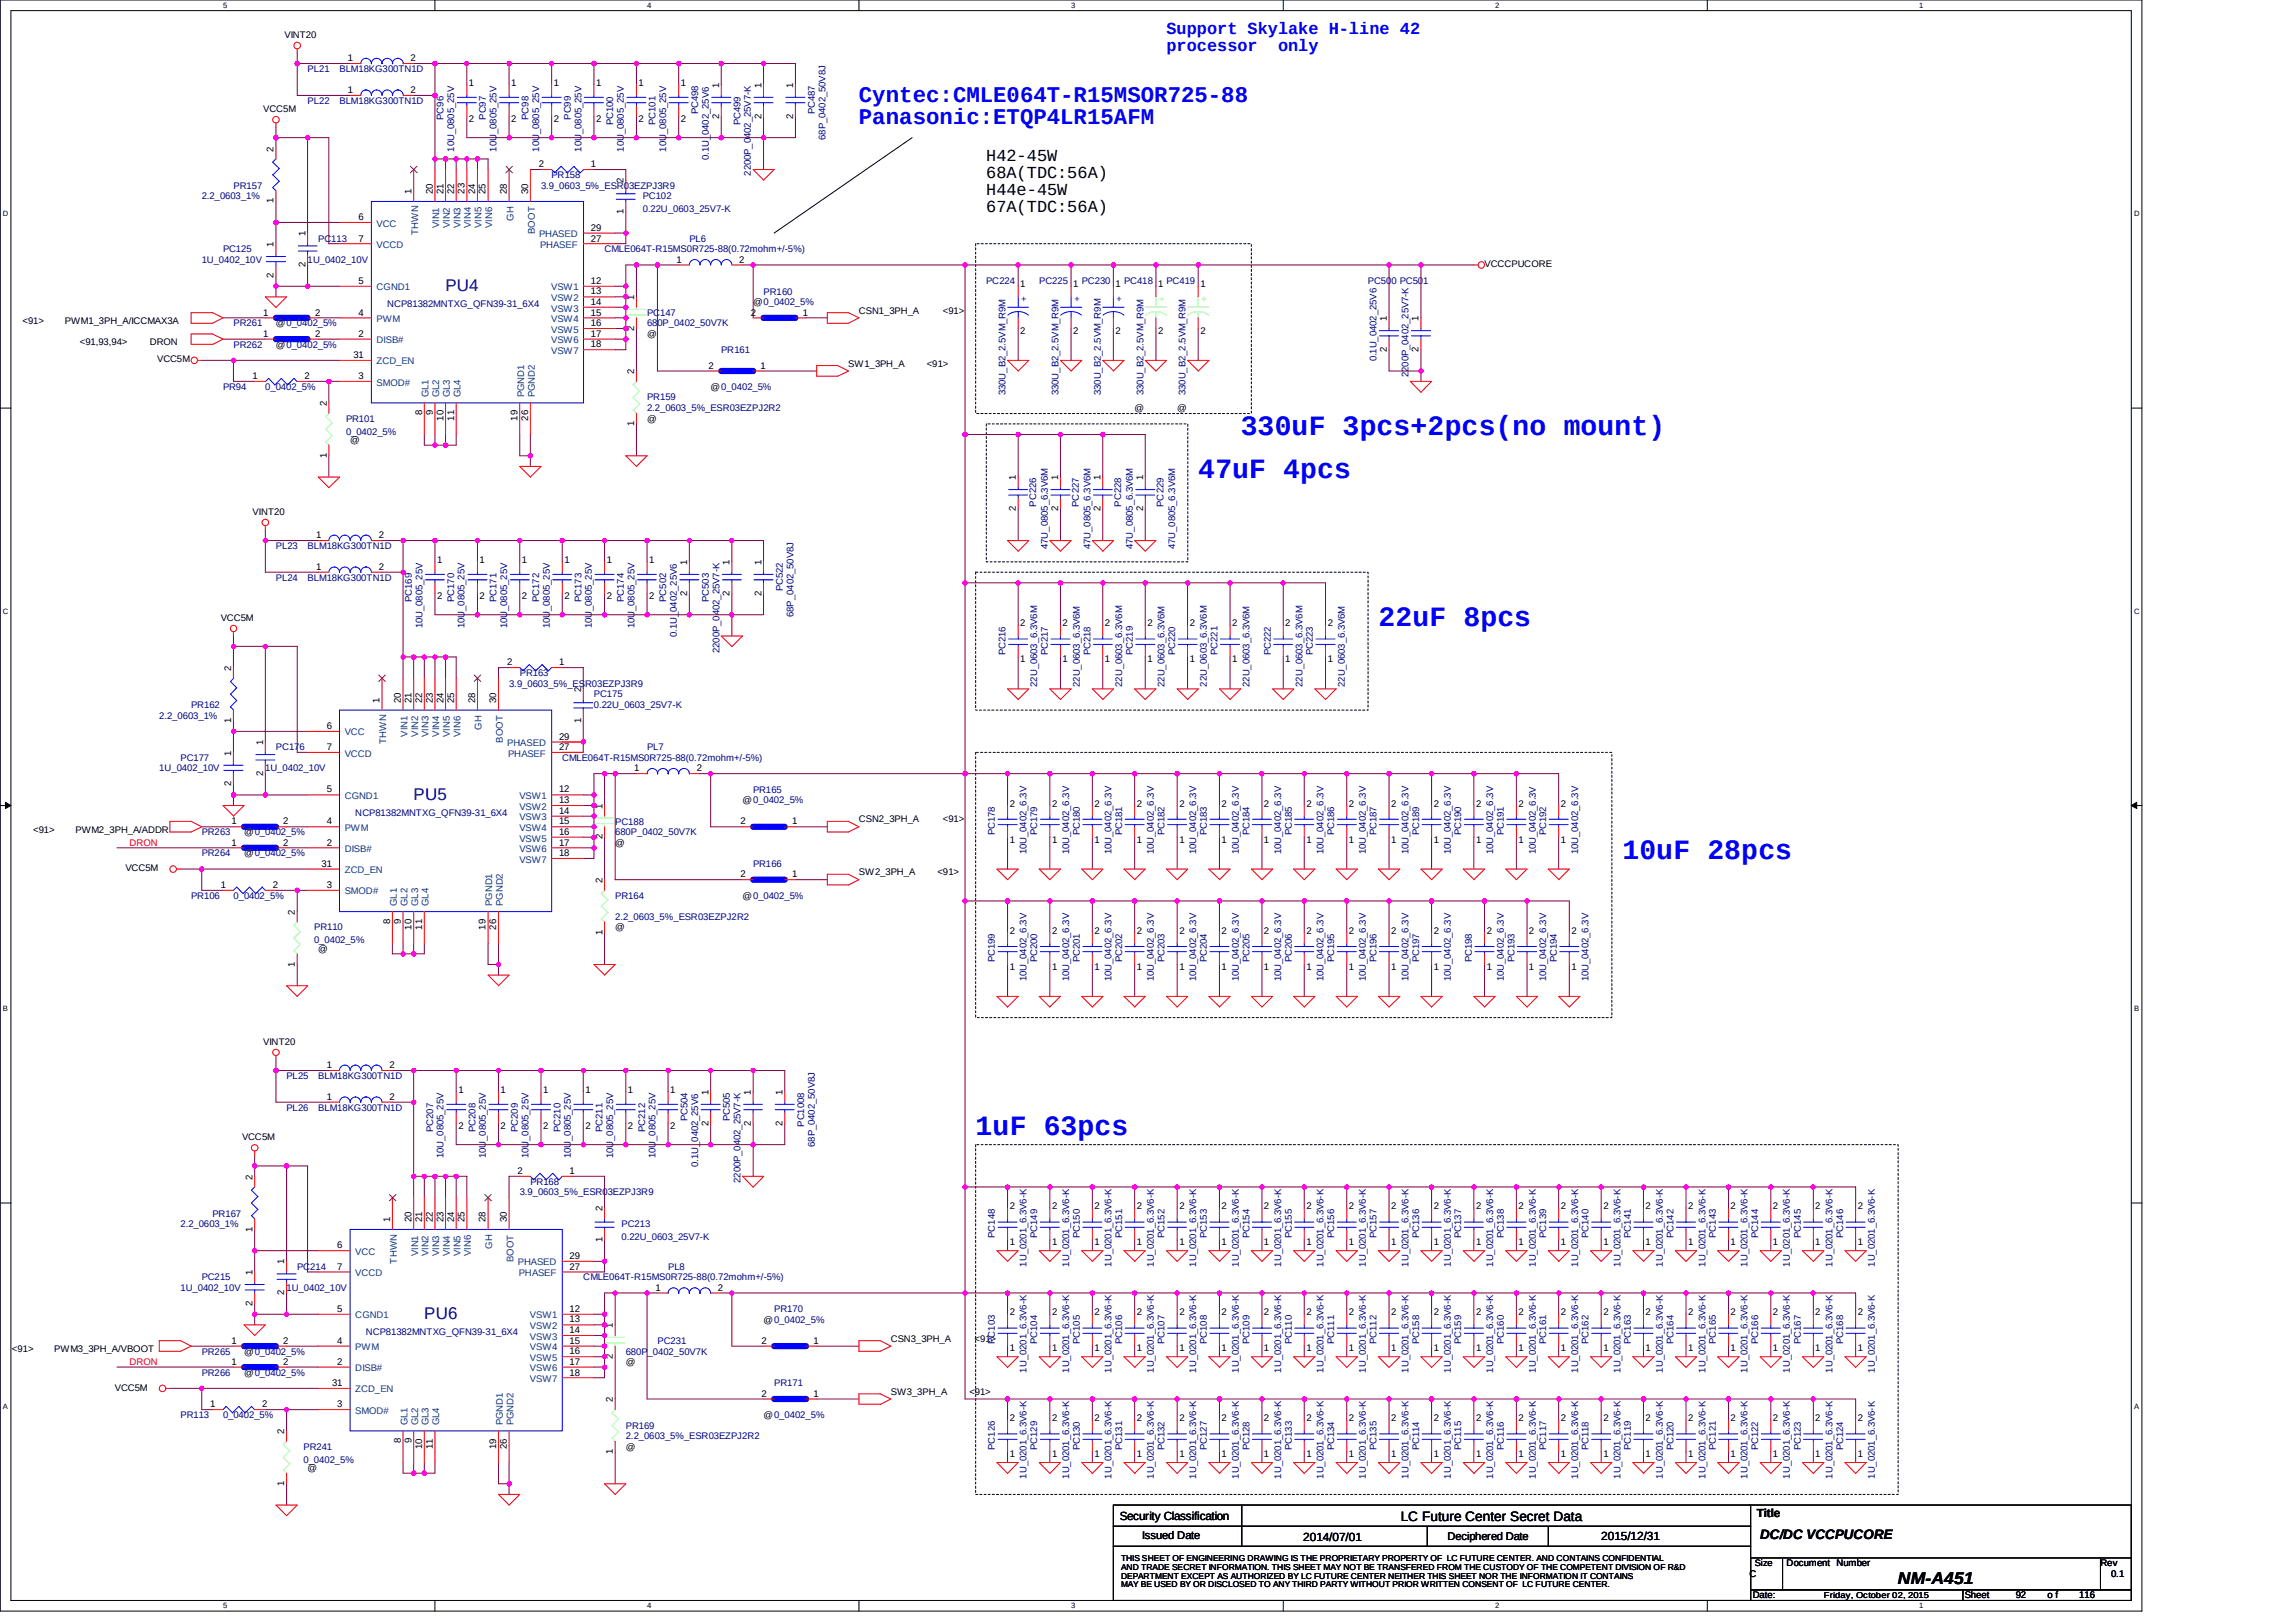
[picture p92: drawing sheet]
<svg xmlns="http://www.w3.org/2000/svg" width="297mm" height="210mm" viewBox="0 0 297 210" stroke-linecap="round" stroke-linejoin="round" font-family="sans-serif">
<defs><g id="words">
<g font-size="3.6" fill="#00f">
<text x="160.5" y="56.3">330uF 3pcs+2pcs(no mount)</text>
<text x="155" y="61.8">47uF 4pcs</text>
<text x="178.3" y="81">22uF 8pcs</text>
<text x="209.9" y="111.2">10uF 28pcs</text>
<text x="126.2" y="146.9">1uF 63pcs</text>
</g>
<g font-size="2.9" fill="#00f">
<text x="111.1" y="13.2">Cyntec:CMLE064T-R15MSOR725-88</text>
<text x="111.1" y="16.1">Panasonic:ETQP4LR15AFM</text>
</g>
<g font-size="2.2" fill="#00f">
<text x="150.9" y="4.4">Support Skylake H-line 42</text>
<text x="150.9" y="6.6">processor</text>
<text x="165.3" y="6.6">only</text>
</g>
<g font-size="2.2">
<text x="127.6" y="20.9">H42-45W</text>
<text x="127.6" y="23.1">68A(TDC:56A)</text>
<text x="127.6" y="25.3">H44e-45W</text>
<text x="127.6" y="27.4">67A(TDC:56A)</text>
<text x="245.5" y="205">NM-A451</text>
</g>
<g font-size="2.2" fill="#000080">
<text x="57.6" y="37.6">PU4</text>
<text x="53.5" y="103.5">PU5</text>
<text x="54.9" y="170.7">PU6</text>
</g>
<g font-size="1.8">
<text x="181.2" y="196.8">LC Future Center Secret Data</text>
<text x="227.7" y="199.1">DC/DC VCCPUCORE</text>
</g>
<g font-size="1.5">
<text x="144.9" y="196.6">Security Classification</text>
<text x="227.3" y="196.3">Title</text>
<text x="168.6" y="199.4">2014/07/01</text>
<text x="207.2" y="199.2">2015/12/31</text>
</g>
<g font-size="1.4">
<text x="147.7" y="199.2">Issued Date</text>
<text x="187.3" y="199.4">Deciphered Date</text>
</g>
<g font-size="1.2">
<text x="36.8" y="4.9">VINT20</text>
<text x="45" y="7.9">1</text>
<text x="53.1" y="7.9">2</text>
<text x="60.6" y="11.1">1</text>
<text x="66.1" y="11.1">1</text>
<text x="71.6" y="11.1">1</text>
<text x="77.1" y="11.1">1</text>
<text x="82.6" y="11.1">1</text>
<text x="88.1" y="11.1">1</text>
<text x="93" y="11.4" transform="rotate(-90 93 11.4)">1</text>
<text x="98.5" y="11.4" transform="rotate(-90 98.5 11.4)">1</text>
<text x="102.6" y="11.4" transform="rotate(-90 102.6 11.4)">1</text>
<text x="34" y="14.5">VCC5M</text>
<text x="45" y="12.1">1</text>
<text x="53.1" y="12.1">2</text>
<text x="60.6" y="15.8">2</text>
<text x="66.1" y="15.8">2</text>
<text x="71.6" y="15.8">2</text>
<text x="77.1" y="15.8">2</text>
<text x="82.6" y="15.8">2</text>
<text x="88.1" y="15.8">2</text>
<text x="93" y="15.3" transform="rotate(-90 93 15.3)">2</text>
<text x="98.5" y="15.3" transform="rotate(-90 98.5 15.3)">2</text>
<text x="102.6" y="15.3" transform="rotate(-90 102.6 15.3)">2</text>
<text x="35.4" y="19.6" transform="rotate(-90 35.4 19.6)">2</text>
<text x="69.7" y="21.7">2</text>
<text x="76.4" y="21.7">1</text>
<text x="80.6" y="23.7" transform="rotate(-90 80.6 23.7)">2</text>
<text x="35.4" y="26.3" transform="rotate(-90 35.4 26.3)">1</text>
<text x="46.4" y="28.5">6</text>
<text x="53.2" y="25.1" transform="rotate(-90 53.2 25.1)">1</text>
<text x="56" y="25.1" transform="rotate(-90 56 25.1)">20</text>
<text x="57.4" y="25.1" transform="rotate(-90 57.4 25.1)">21</text>
<text x="58.7" y="25.1" transform="rotate(-90 58.7 25.1)">22</text>
<text x="60.1" y="25.1" transform="rotate(-90 60.1 25.1)">23</text>
<text x="61.5" y="25.1" transform="rotate(-90 61.5 25.1)">24</text>
<text x="62.8" y="25.1" transform="rotate(-90 62.8 25.1)">25</text>
<text x="65.6" y="25.1" transform="rotate(-90 65.6 25.1)">28</text>
<text x="68.3" y="25.1" transform="rotate(-90 68.3 25.1)">30</text>
<text x="76.4" y="29.9">29</text>
<text x="80.6" y="27.7" transform="rotate(-90 80.6 27.7)">1</text>
<text x="35.4" y="35.9" transform="rotate(-90 35.4 35.9)">2</text>
<text x="35.4" y="32" transform="rotate(-90 35.4 32)">1</text>
<text x="39.5" y="34.6" transform="rotate(-90 39.5 34.6)">2</text>
<text x="39.5" y="30.6" transform="rotate(-90 39.5 30.6)">1</text>
<text x="46.4" y="31.3">7</text>
<text x="76.4" y="31.3">27</text>
<text x="87.5" y="34">1</text>
<text x="95.6" y="34">2</text>
<text x="192.1" y="34.5">VCCCPUCORE</text>
<text x="2.9" y="41.9">&lt;91&gt;</text>
<text x="8.4" y="41.9">PWM1_3PH_A/ICCMAX3A</text>
<text x="34" y="40.9">1</text>
<text x="40.8" y="40.9">2</text>
<text x="46.4" y="36.7">5</text>
<text x="46.4" y="40.9">4</text>
<text x="76.4" y="40.9">15</text>
<text x="76.4" y="39.5">14</text>
<text x="76.4" y="38.1">13</text>
<text x="76.4" y="36.7">12</text>
<text x="82.1" y="38.8" transform="rotate(-90 82.1 38.8)">1</text>
<text x="97.2" y="40.9">2</text>
<text x="97.4" y="39.5">@0_0402_5%</text>
<text x="103.9" y="40.9">1</text>
<text x="111.1" y="40.6">CSN1_3PH_A</text>
<text x="122" y="40.6">&lt;91&gt;</text>
<text x="132" y="37.2">1</text>
<text x="138.9" y="37.2">1</text>
<text x="144.3" y="37.2">1</text>
<text x="149.8" y="37.2">1</text>
<text x="155.3" y="37.2">1</text>
<text x="179.4" y="41.6" transform="rotate(-90 179.4 41.6)">1</text>
<text x="183.5" y="41.6" transform="rotate(-90 183.5 41.6)">1</text>
<text x="10.3" y="44.7">&lt;91,93,94&gt;</text>
<text x="19.4" y="44.7">DRON</text>
<text x="20.3" y="46.9">VCC5M</text>
<text x="34" y="43.6">1</text>
<text x="35.7" y="42.2">@0_0402_5%</text>
<text x="35.7" y="45">@0_0402_5%</text>
<text x="40.8" y="43.6">2</text>
<text x="45.7" y="46.4">31</text>
<text x="46.4" y="43.6">2</text>
<text x="76.4" y="42.2">16</text>
<text x="76.4" y="43.6">17</text>
<text x="76.4" y="44.9">18</text>
<text x="82.1" y="42.8" transform="rotate(-90 82.1 42.8)">2</text>
<text x="83.7" y="43.6">@</text>
<text x="91.7" y="47.7">2</text>
<text x="98.4" y="47.7">1</text>
<text x="109.7" y="47.4">SW1_3PH_A</text>
<text x="119.9" y="47.4">&lt;91&gt;</text>
<text x="132" y="43.2">2</text>
<text x="138.9" y="43.2">2</text>
<text x="144.3" y="43.2">2</text>
<text x="149.8" y="43.2">2</text>
<text x="155.3" y="43.2">2</text>
<text x="179.4" y="45.5" transform="rotate(-90 179.4 45.5)">2</text>
<text x="183.5" y="45.5" transform="rotate(-90 183.5 45.5)">2</text>
<text x="32.7" y="49.1">1</text>
<text x="39.4" y="49.1">2</text>
<text x="42.3" y="52.5" transform="rotate(-90 42.3 52.5)">2</text>
<text x="46.4" y="49.1">3</text>
<text x="54.6" y="53.8" transform="rotate(-90 54.6 53.8)">8</text>
<text x="56" y="53.8" transform="rotate(-90 56 53.8)">9</text>
<text x="82.1" y="48.4" transform="rotate(-90 82.1 48.4)">2</text>
<text x="91.9" y="50.4">@0_0402_5%</text>
<text x="146.8" y="53.2">@</text>
<text x="152.3" y="53.2">@</text>
<text x="42.3" y="59.3" transform="rotate(-90 42.3 59.3)">1</text>
<text x="45.3" y="57.3">@</text>
<text x="57.4" y="54.4" transform="rotate(-90 57.4 54.4)">10</text>
<text x="58.7" y="54.4" transform="rotate(-90 58.7 54.4)">11</text>
<text x="67" y="54.4" transform="rotate(-90 67 54.4)">19</text>
<text x="68.3" y="54.4" transform="rotate(-90 68.3 54.4)">26</text>
<text x="82.1" y="55.1" transform="rotate(-90 82.1 55.1)">1</text>
<text x="83.7" y="54.6">@</text>
<text x="131.4" y="62.1" transform="rotate(-90 131.4 62.1)">1</text>
<text x="136.9" y="62.1" transform="rotate(-90 136.9 62.1)">1</text>
<text x="142.4" y="62.1" transform="rotate(-90 142.4 62.1)">1</text>
<text x="147.9" y="62.1" transform="rotate(-90 147.9 62.1)">1</text>
<text x="32.7" y="66.6">VINT20</text>
<text x="40.9" y="69.6">1</text>
<text x="49" y="69.6">2</text>
<text x="131.4" y="66.1" transform="rotate(-90 131.4 66.1)">2</text>
<text x="136.9" y="66.1" transform="rotate(-90 136.9 66.1)">2</text>
<text x="142.4" y="66.1" transform="rotate(-90 142.4 66.1)">2</text>
<text x="147.9" y="66.1" transform="rotate(-90 147.9 66.1)">2</text>
<text x="40.9" y="73.8">1</text>
<text x="49" y="73.8">2</text>
<text x="56.6" y="72.8">1</text>
<text x="56.6" y="77.5">2</text>
<text x="62.1" y="72.8">1</text>
<text x="62.1" y="77.5">2</text>
<text x="67.5" y="72.8">1</text>
<text x="67.5" y="77.5">2</text>
<text x="73" y="72.8">1</text>
<text x="73" y="77.5">2</text>
<text x="78.5" y="72.8">1</text>
<text x="78.5" y="77.5">2</text>
<text x="84" y="72.8">1</text>
<text x="84" y="77.5">2</text>
<text x="88.9" y="77.1" transform="rotate(-90 88.9 77.1)">2</text>
<text x="88.9" y="73.1" transform="rotate(-90 88.9 73.1)">1</text>
<text x="94.4" y="77.1" transform="rotate(-90 94.4 77.1)">2</text>
<text x="94.4" y="73.1" transform="rotate(-90 94.4 73.1)">1</text>
<text x="98.5" y="77.1" transform="rotate(-90 98.5 77.1)">2</text>
<text x="98.5" y="73.1" transform="rotate(-90 98.5 73.1)">1</text>
<text x="28.6" y="80.4">VCC5M</text>
<text x="132" y="81.1">2</text>
<text x="137.5" y="81.1">2</text>
<text x="142.9" y="81.1">2</text>
<text x="148.4" y="81.1">2</text>
<text x="153.9" y="81.1">2</text>
<text x="159.4" y="81.1">2</text>
<text x="166.3" y="81.1">2</text>
<text x="171.8" y="81.1">2</text>
<text x="29.9" y="86.8" transform="rotate(-90 29.9 86.8)">2</text>
<text x="65.6" y="86.1">2</text>
<text x="72.3" y="86.1">1</text>
<text x="75.2" y="89.6" transform="rotate(-90 75.2 89.6)">2</text>
<text x="132" y="85.7">1</text>
<text x="137.5" y="85.7">1</text>
<text x="142.9" y="85.7">1</text>
<text x="148.4" y="85.7">1</text>
<text x="153.9" y="85.7">1</text>
<text x="159.4" y="85.7">1</text>
<text x="166.3" y="85.7">1</text>
<text x="171.8" y="85.7">1</text>
<text x="29.9" y="93.6" transform="rotate(-90 29.9 93.6)">1</text>
<text x="42.3" y="94.3">6</text>
<text x="49.1" y="90.9" transform="rotate(-90 49.1 90.9)">1</text>
<text x="51.9" y="90.9" transform="rotate(-90 51.9 90.9)">20</text>
<text x="53.2" y="90.9" transform="rotate(-90 53.2 90.9)">21</text>
<text x="54.6" y="90.9" transform="rotate(-90 54.6 90.9)">22</text>
<text x="56" y="90.9" transform="rotate(-90 56 90.9)">23</text>
<text x="57.4" y="90.9" transform="rotate(-90 57.4 90.9)">24</text>
<text x="58.7" y="90.9" transform="rotate(-90 58.7 90.9)">25</text>
<text x="61.5" y="90.9" transform="rotate(-90 61.5 90.9)">28</text>
<text x="64.2" y="90.9" transform="rotate(-90 64.2 90.9)">30</text>
<text x="72.3" y="95.7">29</text>
<text x="75.2" y="93.6" transform="rotate(-90 75.2 93.6)">1</text>
<text x="29.9" y="101.8" transform="rotate(-90 29.9 101.8)">2</text>
<text x="29.9" y="97.8" transform="rotate(-90 29.9 97.8)">1</text>
<text x="34" y="100.4" transform="rotate(-90 34 100.4)">2</text>
<text x="34" y="96.4" transform="rotate(-90 34 96.4)">1</text>
<text x="42.3" y="97.1">7</text>
<text x="72.3" y="97.1">27</text>
<text x="82.1" y="99.8">1</text>
<text x="90.1" y="99.8">2</text>
<text x="4.3" y="107.8">&lt;91&gt;</text>
<text x="9.8" y="107.8">PWM2_3PH_A/ADDR</text>
<text x="30" y="106.7">1</text>
<text x="36.7" y="106.7">2</text>
<text x="42.3" y="102.6">5</text>
<text x="42.3" y="106.7">4</text>
<text x="72.3" y="106.7">15</text>
<text x="72.3" y="105.3">14</text>
<text x="72.3" y="103.9">13</text>
<text x="72.3" y="102.6">12</text>
<text x="77.9" y="104.6" transform="rotate(-90 77.9 104.6)">1</text>
<text x="95.8" y="106.7">2</text>
<text x="96.1" y="104">@0_0402_5%</text>
<text x="102.5" y="106.7">1</text>
<text x="111.1" y="106.4">CSN2_3PH_A</text>
<text x="122" y="106.4">&lt;91&gt;</text>
<text x="130.6" y="104.4">2</text>
<text x="136.1" y="104.4">2</text>
<text x="141.6" y="104.4">2</text>
<text x="147.1" y="104.4">2</text>
<text x="152.6" y="104.4">2</text>
<text x="158" y="104.4">2</text>
<text x="163.5" y="104.4">2</text>
<text x="169" y="104.4">2</text>
<text x="174.5" y="104.4">2</text>
<text x="180" y="104.4">2</text>
<text x="185.5" y="104.4">2</text>
<text x="191" y="104.4">2</text>
<text x="196.5" y="104.4">2</text>
<text x="201.9" y="104.4">2</text>
<text x="16.2" y="112.7">VCC5M</text>
<text x="30" y="109.4">1</text>
<text x="31.6" y="108.1">@0_0402_5%</text>
<text x="31.6" y="110.8">@0_0402_5%</text>
<text x="36.7" y="109.4">2</text>
<text x="41.6" y="112.2">31</text>
<text x="42.3" y="109.4">2</text>
<text x="72.3" y="108.1">16</text>
<text x="72.3" y="109.4">17</text>
<text x="72.3" y="110.8">18</text>
<text x="77.9" y="108.6" transform="rotate(-90 77.9 108.6)">2</text>
<text x="79.6" y="109.4">@</text>
<text x="95.8" y="113.5">2</text>
<text x="102.5" y="113.5">1</text>
<text x="111.1" y="113.3">SW2_3PH_A</text>
<text x="121.3" y="113.3">&lt;91&gt;</text>
<text x="130.6" y="109">1</text>
<text x="136.1" y="109">1</text>
<text x="141.6" y="109">1</text>
<text x="147.1" y="109">1</text>
<text x="152.6" y="109">1</text>
<text x="158" y="109">1</text>
<text x="163.5" y="109">1</text>
<text x="169" y="109">1</text>
<text x="174.5" y="109">1</text>
<text x="180" y="109">1</text>
<text x="185.5" y="109">1</text>
<text x="191" y="109">1</text>
<text x="196.5" y="109">1</text>
<text x="201.9" y="109">1</text>
<text x="28.6" y="114.9">1</text>
<text x="35.3" y="114.9">2</text>
<text x="38.1" y="118.4" transform="rotate(-90 38.1 118.4)">2</text>
<text x="42.3" y="114.9">3</text>
<text x="50.5" y="119.6" transform="rotate(-90 50.5 119.6)">8</text>
<text x="51.9" y="119.6" transform="rotate(-90 51.9 119.6)">9</text>
<text x="77.9" y="114.3" transform="rotate(-90 77.9 114.3)">2</text>
<text x="96.1" y="116.3">@0_0402_5%</text>
<text x="38.1" y="125.1" transform="rotate(-90 38.1 125.1)">1</text>
<text x="41.2" y="123.2">@</text>
<text x="53.2" y="120.3" transform="rotate(-90 53.2 120.3)">10</text>
<text x="54.6" y="120.3" transform="rotate(-90 54.6 120.3)">11</text>
<text x="62.8" y="120.3" transform="rotate(-90 62.8 120.3)">19</text>
<text x="64.2" y="120.3" transform="rotate(-90 64.2 120.3)">26</text>
<text x="77.9" y="121" transform="rotate(-90 77.9 121)">1</text>
<text x="79.6" y="120.4">@</text>
<text x="130.6" y="125.5">1</text>
<text x="130.6" y="120.8">2</text>
<text x="136.1" y="125.5">1</text>
<text x="136.1" y="120.8">2</text>
<text x="141.6" y="125.5">1</text>
<text x="141.6" y="120.8">2</text>
<text x="147.1" y="125.5">1</text>
<text x="147.1" y="120.8">2</text>
<text x="152.6" y="125.5">1</text>
<text x="152.6" y="120.8">2</text>
<text x="158" y="125.5">1</text>
<text x="158" y="120.8">2</text>
<text x="163.5" y="125.5">1</text>
<text x="163.5" y="120.8">2</text>
<text x="169" y="125.5">1</text>
<text x="169" y="120.8">2</text>
<text x="174.5" y="125.5">1</text>
<text x="174.5" y="120.8">2</text>
<text x="180" y="125.5">1</text>
<text x="180" y="120.8">2</text>
<text x="185.5" y="125.5">1</text>
<text x="185.5" y="120.8">2</text>
<text x="192.3" y="125.5">1</text>
<text x="192.3" y="120.8">2</text>
<text x="197.8" y="125.5">1</text>
<text x="197.8" y="120.8">2</text>
<text x="203.3" y="125.5">1</text>
<text x="203.3" y="120.8">2</text>
<text x="34" y="135.2">VINT20</text>
<text x="42.3" y="142.3">1</text>
<text x="42.3" y="138.2">1</text>
<text x="50.4" y="142.3">2</text>
<text x="50.4" y="138.2">2</text>
<text x="59.3" y="141.4">1</text>
<text x="64.8" y="141.4">1</text>
<text x="70.3" y="141.4">1</text>
<text x="75.7" y="141.4">1</text>
<text x="81.2" y="141.4">1</text>
<text x="86.7" y="141.4">1</text>
<text x="91.7" y="141.7" transform="rotate(-90 91.7 141.7)">1</text>
<text x="97.1" y="141.7" transform="rotate(-90 97.1 141.7)">1</text>
<text x="101.2" y="141.7" transform="rotate(-90 101.2 141.7)">1</text>
<text x="31.3" y="147.6">VCC5M</text>
<text x="59.3" y="146.1">2</text>
<text x="64.8" y="146.1">2</text>
<text x="70.3" y="146.1">2</text>
<text x="75.7" y="146.1">2</text>
<text x="81.2" y="146.1">2</text>
<text x="86.7" y="146.1">2</text>
<text x="91.7" y="145.7" transform="rotate(-90 91.7 145.7)">2</text>
<text x="97.1" y="145.7" transform="rotate(-90 97.1 145.7)">2</text>
<text x="101.2" y="145.7" transform="rotate(-90 101.2 145.7)">2</text>
<text x="32.7" y="152.6" transform="rotate(-90 32.7 152.6)">2</text>
<text x="67" y="151.9">2</text>
<text x="73.7" y="151.9">1</text>
<text x="32.7" y="159.4" transform="rotate(-90 32.7 159.4)">1</text>
<text x="43.6" y="161.5">6</text>
<text x="50.5" y="158.2" transform="rotate(-90 50.5 158.2)">1</text>
<text x="53.2" y="158.2" transform="rotate(-90 53.2 158.2)">20</text>
<text x="54.6" y="158.2" transform="rotate(-90 54.6 158.2)">21</text>
<text x="56" y="158.2" transform="rotate(-90 56 158.2)">22</text>
<text x="57.4" y="158.2" transform="rotate(-90 57.4 158.2)">23</text>
<text x="58.7" y="158.2" transform="rotate(-90 58.7 158.2)">24</text>
<text x="60.1" y="158.2" transform="rotate(-90 60.1 158.2)">25</text>
<text x="62.8" y="158.2" transform="rotate(-90 62.8 158.2)">28</text>
<text x="65.6" y="158.2" transform="rotate(-90 65.6 158.2)">30</text>
<text x="77.9" y="160.8" transform="rotate(-90 77.9 160.8)">1</text>
<text x="77.9" y="156.8" transform="rotate(-90 77.9 156.8)">2</text>
<text x="130.6" y="161.1">1</text>
<text x="130.6" y="156.5">2</text>
<text x="136.1" y="161.1">1</text>
<text x="136.1" y="156.5">2</text>
<text x="141.6" y="161.1">1</text>
<text x="141.6" y="156.5">2</text>
<text x="147.1" y="161.1">1</text>
<text x="147.1" y="156.5">2</text>
<text x="152.6" y="161.1">1</text>
<text x="152.6" y="156.5">2</text>
<text x="158" y="161.1">1</text>
<text x="158" y="156.5">2</text>
<text x="163.5" y="161.1">1</text>
<text x="163.5" y="156.5">2</text>
<text x="169" y="161.1">1</text>
<text x="169" y="156.5">2</text>
<text x="174.5" y="161.1">1</text>
<text x="174.5" y="156.5">2</text>
<text x="180" y="161.1">1</text>
<text x="180" y="156.5">2</text>
<text x="185.5" y="161.1">1</text>
<text x="185.5" y="156.5">2</text>
<text x="191" y="161.1">1</text>
<text x="191" y="156.5">2</text>
<text x="196.5" y="161.1">1</text>
<text x="196.5" y="156.5">2</text>
<text x="201.9" y="161.1">1</text>
<text x="201.9" y="156.5">2</text>
<text x="207.4" y="161.1">1</text>
<text x="207.4" y="156.5">2</text>
<text x="212.9" y="161.1">1</text>
<text x="212.9" y="156.5">2</text>
<text x="218.4" y="161.1">1</text>
<text x="218.4" y="156.5">2</text>
<text x="223.9" y="161.1">1</text>
<text x="223.9" y="156.5">2</text>
<text x="229.4" y="161.1">1</text>
<text x="229.4" y="156.5">2</text>
<text x="234.8" y="161.1">1</text>
<text x="234.8" y="156.5">2</text>
<text x="240.3" y="161.1">1</text>
<text x="240.3" y="156.5">2</text>
<text x="32.7" y="165" transform="rotate(-90 32.7 165)">1</text>
<text x="36.8" y="167.6" transform="rotate(-90 36.8 167.6)">2</text>
<text x="36.8" y="163.6" transform="rotate(-90 36.8 163.6)">1</text>
<text x="43.6" y="164.3">7</text>
<text x="73.7" y="164.3">27</text>
<text x="73.7" y="162.9">29</text>
<text x="84.8" y="167">1</text>
<text x="92.9" y="167">2</text>
<text x="30" y="173.9">1</text>
<text x="32.7" y="169" transform="rotate(-90 32.7 169)">2</text>
<text x="36.7" y="173.9">2</text>
<text x="43.6" y="169.8">5</text>
<text x="43.6" y="173.9">4</text>
<text x="73.7" y="173.9">15</text>
<text x="73.7" y="172.5">14</text>
<text x="73.7" y="171.1">13</text>
<text x="73.7" y="169.8">12</text>
<text x="79.3" y="171.9" transform="rotate(-90 79.3 171.9)">1</text>
<text x="98.5" y="173.9">2</text>
<text x="98.8" y="171.2">@0_0402_5%</text>
<text x="105.2" y="173.9">1</text>
<text x="115.3" y="173.6">CSN3_3PH_A</text>
<text x="126.1" y="173.6">&lt;91&gt;</text>
<text x="130.6" y="170.2">2</text>
<text x="136.1" y="170.2">2</text>
<text x="141.6" y="170.2">2</text>
<text x="147.1" y="170.2">2</text>
<text x="152.6" y="170.2">2</text>
<text x="158" y="170.2">2</text>
<text x="163.5" y="170.2">2</text>
<text x="169" y="170.2">2</text>
<text x="174.5" y="170.2">2</text>
<text x="180" y="170.2">2</text>
<text x="185.5" y="170.2">2</text>
<text x="191" y="170.2">2</text>
<text x="196.5" y="170.2">2</text>
<text x="201.9" y="170.2">2</text>
<text x="207.4" y="170.2">2</text>
<text x="212.9" y="170.2">2</text>
<text x="218.4" y="170.2">2</text>
<text x="223.9" y="170.2">2</text>
<text x="229.4" y="170.2">2</text>
<text x="234.8" y="170.2">2</text>
<text x="240.3" y="170.2">2</text>
<text x="1.6" y="175">&lt;91&gt;</text>
<text x="7" y="175">PWM3_3PH_A/VBOOT</text>
<text x="14.9" y="180">VCC5M</text>
<text x="30" y="176.6">1</text>
<text x="31.6" y="178">@0_0402_5%</text>
<text x="31.6" y="175.3">@0_0402_5%</text>
<text x="36.7" y="176.6">2</text>
<text x="43" y="179.4">31</text>
<text x="43.6" y="176.6">2</text>
<text x="73.7" y="175.3">16</text>
<text x="73.7" y="176.6">17</text>
<text x="73.7" y="178">18</text>
<text x="79.3" y="175.8" transform="rotate(-90 79.3 175.8)">2</text>
<text x="81" y="176.6">@</text>
<text x="130.6" y="174.9">1</text>
<text x="136.1" y="174.9">1</text>
<text x="141.6" y="174.9">1</text>
<text x="147.1" y="174.9">1</text>
<text x="152.6" y="174.9">1</text>
<text x="158" y="174.9">1</text>
<text x="163.5" y="174.9">1</text>
<text x="169" y="174.9">1</text>
<text x="174.5" y="174.9">1</text>
<text x="180" y="174.9">1</text>
<text x="185.5" y="174.9">1</text>
<text x="191" y="174.9">1</text>
<text x="196.5" y="174.9">1</text>
<text x="201.9" y="174.9">1</text>
<text x="207.4" y="174.9">1</text>
<text x="212.9" y="174.9">1</text>
<text x="218.4" y="174.9">1</text>
<text x="223.9" y="174.9">1</text>
<text x="229.4" y="174.9">1</text>
<text x="234.8" y="174.9">1</text>
<text x="240.3" y="174.9">1</text>
<text x="27.2" y="182.1">1</text>
<text x="33.9" y="182.1">2</text>
<text x="36.8" y="185.6" transform="rotate(-90 36.8 185.6)">2</text>
<text x="43.6" y="182.1">3</text>
<text x="79.3" y="181.5" transform="rotate(-90 79.3 181.5)">2</text>
<text x="98.5" y="180.8">2</text>
<text x="98.8" y="183.5">@0_0402_5%</text>
<text x="105.2" y="180.8">1</text>
<text x="115.3" y="180.5">SW3_3PH_A</text>
<text x="125.4" y="180.5">&lt;91&gt;</text>
<text x="130.6" y="183.9">2</text>
<text x="136.1" y="183.9">2</text>
<text x="141.6" y="183.9">2</text>
<text x="147.1" y="183.9">2</text>
<text x="152.6" y="183.9">2</text>
<text x="158" y="183.9">2</text>
<text x="163.5" y="183.9">2</text>
<text x="169" y="183.9">2</text>
<text x="174.5" y="183.9">2</text>
<text x="180" y="183.9">2</text>
<text x="185.5" y="183.9">2</text>
<text x="191" y="183.9">2</text>
<text x="196.5" y="183.9">2</text>
<text x="201.9" y="183.9">2</text>
<text x="207.4" y="183.9">2</text>
<text x="212.9" y="183.9">2</text>
<text x="218.4" y="183.9">2</text>
<text x="223.9" y="183.9">2</text>
<text x="229.4" y="183.9">2</text>
<text x="234.8" y="183.9">2</text>
<text x="240.3" y="183.9">2</text>
<text x="39.8" y="190.4">@</text>
<text x="51.9" y="186.8" transform="rotate(-90 51.9 186.8)">8</text>
<text x="53.2" y="186.8" transform="rotate(-90 53.2 186.8)">9</text>
<text x="54.6" y="187.5" transform="rotate(-90 54.6 187.5)">10</text>
<text x="56" y="187.5" transform="rotate(-90 56 187.5)">11</text>
<text x="64.2" y="187.5" transform="rotate(-90 64.2 187.5)">19</text>
<text x="65.6" y="187.5" transform="rotate(-90 65.6 187.5)">26</text>
<text x="79.3" y="188.2" transform="rotate(-90 79.3 188.2)">1</text>
<text x="81" y="187.6">@</text>
<text x="130.6" y="188.6">1</text>
<text x="136.1" y="188.6">1</text>
<text x="141.6" y="188.6">1</text>
<text x="147.1" y="188.6">1</text>
<text x="152.6" y="188.6">1</text>
<text x="158" y="188.6">1</text>
<text x="163.5" y="188.6">1</text>
<text x="169" y="188.6">1</text>
<text x="174.5" y="188.6">1</text>
<text x="180" y="188.6">1</text>
<text x="185.5" y="188.6">1</text>
<text x="191" y="188.6">1</text>
<text x="196.5" y="188.6">1</text>
<text x="201.9" y="188.6">1</text>
<text x="207.4" y="188.6">1</text>
<text x="212.9" y="188.6">1</text>
<text x="218.4" y="188.6">1</text>
<text x="223.9" y="188.6">1</text>
<text x="229.4" y="188.6">1</text>
<text x="234.8" y="188.6">1</text>
<text x="240.3" y="188.6">1</text>
<text x="36.8" y="192.3" transform="rotate(-90 36.8 192.3)">1</text>
<text x="227" y="202.7">Size</text>
<text x="231.1" y="202.7">Document Number</text>
<text x="271.7" y="202.7">Rev</text>
<text x="226.3" y="204.1">C</text>
<text x="226.8" y="206.8">Date:</text>
<text x="254.2" y="206.8">Sheet</text>
<text x="260.8" y="206.8">92</text>
<text x="264.9" y="206.8">o f</text>
<text x="269" y="206.8">116</text>
<text x="273.1" y="204.1">0.1</text>
</g>
<g font-size="1.2" fill="#000080">
<text x="39.8" y="9.3">PL21</text>
<text x="43.9" y="9.3">BLM18KG300TN1D</text>
<text x="39.8" y="13.4">PL22</text>
<text x="43.9" y="13.4">BLM18KG300TN1D</text>
<text x="57.4" y="15.5" transform="rotate(-90 57.4 15.5)">PC96</text>
<text x="62.9" y="15.5" transform="rotate(-90 62.9 15.5)">PC97</text>
<text x="68.4" y="15.5" transform="rotate(-90 68.4 15.5)">PC98</text>
<text x="73.8" y="15.5" transform="rotate(-90 73.8 15.5)">PC99</text>
<text x="79.3" y="16.2" transform="rotate(-90 79.3 16.2)">PC100</text>
<text x="84.8" y="16.2" transform="rotate(-90 84.8 16.2)">PC101</text>
<text x="90.3" y="14.8" transform="rotate(-90 90.3 14.8)">PC498</text>
<text x="95.8" y="16.2" transform="rotate(-90 95.8 16.2)">PC499</text>
<text x="105.4" y="14.8" transform="rotate(-90 105.4 14.8)">PC487</text>
<text x="58.8" y="19.6" transform="rotate(-90 58.8 19.6)">10U_0805_25V</text>
<text x="64.2" y="19.6" transform="rotate(-90 64.2 19.6)">10U_0805_25V</text>
<text x="69.7" y="19.6" transform="rotate(-90 69.7 19.6)">10U_0805_25V</text>
<text x="71.4" y="23">PR158</text>
<text x="75.2" y="19.6" transform="rotate(-90 75.2 19.6)">10U_0805_25V</text>
<text x="80.7" y="19.6" transform="rotate(-90 80.7 19.6)">10U_0805_25V</text>
<text x="86.2" y="19.6" transform="rotate(-90 86.2 19.6)">10U_0805_25V</text>
<text x="91.7" y="20.7" transform="rotate(-90 91.7 20.7)">0.1U_0402_25V6</text>
<text x="97.2" y="22.8" transform="rotate(-90 97.2 22.8)">2200P_0402_25V7-K</text>
<text x="106.8" y="18.1" transform="rotate(-90 106.8 18.1)">68P_0402_50V8J</text>
<text x="26.1" y="25.8">2.2_0603_1%</text>
<text x="30.2" y="24.4">PR157</text>
<text x="70" y="24.4">3.9_0603_5%_ESR03EZPJ3R9</text>
<text x="83.1" y="25.8">PC102</text>
<text x="83.1" y="27.4">0.22U_0603_25V7-K</text>
<text x="26.1" y="34">1U_0402_10V</text>
<text x="28.9" y="32.6">PC125</text>
<text x="39.8" y="34">1U_0402_10V</text>
<text x="41.2" y="31.3">PC113</text>
<text x="78.2" y="32.6">CMLE064T-R15MS0R725-88(0.72mohm+/-5%)</text>
<text x="89.2" y="31.3">PL6</text>
<text x="50.1" y="39.8">NCP81382MNTXG_QFN39-31_6X4</text>
<text x="83.7" y="40.9">PC147</text>
<text x="98.8" y="38.1">PR160</text>
<text x="127.6" y="36.8">PC224</text>
<text x="134.4" y="36.8">PC225</text>
<text x="139.9" y="36.8">PC230</text>
<text x="145.4" y="36.8">PC418</text>
<text x="150.9" y="36.8">PC419</text>
<text x="177" y="36.8">PC500 PC501</text>
<text x="30.2" y="42.2">PR261</text>
<text x="30.2" y="45">PR262</text>
<text x="83.7" y="42.2">680P_0402_50V7K</text>
<text x="93.3" y="45.6">PR161</text>
<text x="178.1" y="46.8" transform="rotate(-90 178.1 46.8)">0.1U_0402_25V6</text>
<text x="28.9" y="50.4">PR94</text>
<text x="34.3" y="50.4">0_0402_5%</text>
<text x="83.7" y="51.8">PR159</text>
<text x="83.7" y="53.2">2.2_0603_5%_ESR03EZPJ2R2</text>
<text x="130.1" y="51.2" transform="rotate(-90 130.1 51.2)">330U_B2_2.5VM_R9M</text>
<text x="136.9" y="51.2" transform="rotate(-90 136.9 51.2)">330U_B2_2.5VM_R9M</text>
<text x="142.4" y="51.2" transform="rotate(-90 142.4 51.2)">330U_B2_2.5VM_R9M</text>
<text x="147.9" y="51.2" transform="rotate(-90 147.9 51.2)">330U_B2_2.5VM_R9M</text>
<text x="153.4" y="51.2" transform="rotate(-90 153.4 51.2)">330U_B2_2.5VM_R9M</text>
<text x="182.2" y="48.8" transform="rotate(-90 182.2 48.8)">2200P_0402_25V7-K</text>
<text x="44.8" y="54.6">PR101</text>
<text x="44.8" y="56.2">0_0402_5%</text>
<text x="134.1" y="65.5" transform="rotate(-90 134.1 65.5)">PC226</text>
<text x="139.6" y="65.5" transform="rotate(-90 139.6 65.5)">PC227</text>
<text x="145" y="65.5" transform="rotate(-90 145 65.5)">PC228</text>
<text x="150.5" y="65.5" transform="rotate(-90 150.5 65.5)">PC229</text>
<text x="35.7" y="71">PL23</text>
<text x="39.8" y="71">BLM18KG300TN1D</text>
<text x="135.6" y="71" transform="rotate(-90 135.6 71)">47U_0805_6.3V6M</text>
<text x="141.1" y="71" transform="rotate(-90 141.1 71)">47U_0805_6.3V6M</text>
<text x="146.5" y="71" transform="rotate(-90 146.5 71)">47U_0805_6.3V6M</text>
<text x="152" y="71" transform="rotate(-90 152 71)">47U_0805_6.3V6M</text>
<text x="35.7" y="75.1">PL24</text>
<text x="39.8" y="75.1">BLM18KG300TN1D</text>
<text x="53.3" y="77.9" transform="rotate(-90 53.3 77.9)">PC169</text>
<text x="58.8" y="77.9" transform="rotate(-90 58.8 77.9)">PC170</text>
<text x="64.2" y="77.9" transform="rotate(-90 64.2 77.9)">PC171</text>
<text x="69.7" y="77.9" transform="rotate(-90 69.7 77.9)">PC172</text>
<text x="75.2" y="77.9" transform="rotate(-90 75.2 77.9)">PC173</text>
<text x="80.7" y="77.9" transform="rotate(-90 80.7 77.9)">PC174</text>
<text x="86.2" y="77.9" transform="rotate(-90 86.2 77.9)">PC502</text>
<text x="91.7" y="77.9" transform="rotate(-90 91.7 77.9)">PC503</text>
<text x="101.3" y="76.5" transform="rotate(-90 101.3 76.5)">PC522</text>
<text x="54.6" y="81.3" transform="rotate(-90 54.6 81.3)">10U_0805_25V</text>
<text x="60.1" y="81.3" transform="rotate(-90 60.1 81.3)">10U_0805_25V</text>
<text x="65.6" y="81.3" transform="rotate(-90 65.6 81.3)">10U_0805_25V</text>
<text x="71.1" y="81.3" transform="rotate(-90 71.1 81.3)">10U_0805_25V</text>
<text x="76.6" y="81.3" transform="rotate(-90 76.6 81.3)">10U_0805_25V</text>
<text x="82.1" y="81.3" transform="rotate(-90 82.1 81.3)">10U_0805_25V</text>
<text x="87.6" y="82.4" transform="rotate(-90 87.6 82.4)">0.1U_0402_25V6</text>
<text x="102.7" y="79.8" transform="rotate(-90 102.7 79.8)">68P_0402_50V8J</text>
<text x="65.9" y="88.9">3.9_0603_5%_ESR03EZPJ3R9</text>
<text x="67.2" y="87.5">PR163</text>
<text x="93.1" y="84.5" transform="rotate(-90 93.1 84.5)">2200P_0402_25V7-K</text>
<text x="130.1" y="84.8" transform="rotate(-90 130.1 84.8)">PC216</text>
<text x="134.2" y="88.9" transform="rotate(-90 134.2 88.9)">22U_0603_6.3V6M</text>
<text x="135.6" y="84.8" transform="rotate(-90 135.6 84.8)">PC217</text>
<text x="139.7" y="88.9" transform="rotate(-90 139.7 88.9)">22U_0603_6.3V6M</text>
<text x="141.1" y="84.8" transform="rotate(-90 141.1 84.8)">PC218</text>
<text x="145.2" y="88.9" transform="rotate(-90 145.2 88.9)">22U_0603_6.3V6M</text>
<text x="146.5" y="84.8" transform="rotate(-90 146.5 84.8)">PC219</text>
<text x="150.7" y="88.9" transform="rotate(-90 150.7 88.9)">22U_0603_6.3V6M</text>
<text x="152" y="84.8" transform="rotate(-90 152 84.8)">PC220</text>
<text x="156.1" y="88.9" transform="rotate(-90 156.1 88.9)">22U_0603_6.3V6M</text>
<text x="157.5" y="84.8" transform="rotate(-90 157.5 84.8)">PC221</text>
<text x="161.6" y="88.9" transform="rotate(-90 161.6 88.9)">22U_0603_6.3V6M</text>
<text x="164.4" y="84.8" transform="rotate(-90 164.4 84.8)">PC222</text>
<text x="168.5" y="88.9" transform="rotate(-90 168.5 88.9)">22U_0603_6.3V6M</text>
<text x="169.9" y="84.8" transform="rotate(-90 169.9 84.8)">PC223</text>
<text x="174" y="88.9" transform="rotate(-90 174 88.9)">22U_0603_6.3V6M</text>
<text x="20.6" y="93">2.2_0603_1%</text>
<text x="24.7" y="91.6">PR162</text>
<text x="76.8" y="90.2">PC175</text>
<text x="76.8" y="91.6">0.22U_0603_25V7-K</text>
<text x="20.6" y="99.8">1U_0402_10V</text>
<text x="23.4" y="98.5">PC177</text>
<text x="34.3" y="99.8">1U_0402_10V</text>
<text x="35.7" y="97.1">PC176</text>
<text x="72.7" y="98.5">CMLE064T-R15MS0R725-88(0.72mohm+/-5%)</text>
<text x="83.7" y="97.1">PL7</text>
<text x="46" y="105.6">NCP81382MNTXG_QFN39-31_6X4</text>
<text x="79.6" y="106.7">PC188</text>
<text x="97.4" y="102.6">PR165</text>
<text x="26.1" y="108.1">PR263</text>
<text x="26.1" y="110.8">PR264</text>
<text x="79.6" y="108.1">680P_0402_50V7K</text>
<text x="97.4" y="112.2">PR166</text>
<text x="128.7" y="108.1" transform="rotate(-90 128.7 108.1)">PC178</text>
<text x="132.8" y="110.6" transform="rotate(-90 132.8 110.6)">10U_0402_6.3V</text>
<text x="134.2" y="108.1" transform="rotate(-90 134.2 108.1)">PC179</text>
<text x="138.3" y="110.6" transform="rotate(-90 138.3 110.6)">10U_0402_6.3V</text>
<text x="139.7" y="108.1" transform="rotate(-90 139.7 108.1)">PC180</text>
<text x="143.8" y="110.6" transform="rotate(-90 143.8 110.6)">10U_0402_6.3V</text>
<text x="145.2" y="108.1" transform="rotate(-90 145.2 108.1)">PC181</text>
<text x="149.3" y="110.6" transform="rotate(-90 149.3 110.6)">10U_0402_6.3V</text>
<text x="150.7" y="108.1" transform="rotate(-90 150.7 108.1)">PC182</text>
<text x="154.8" y="110.6" transform="rotate(-90 154.8 110.6)">10U_0402_6.3V</text>
<text x="156.1" y="108.1" transform="rotate(-90 156.1 108.1)">PC183</text>
<text x="160.3" y="110.6" transform="rotate(-90 160.3 110.6)">10U_0402_6.3V</text>
<text x="161.6" y="108.1" transform="rotate(-90 161.6 108.1)">PC184</text>
<text x="165.7" y="110.6" transform="rotate(-90 165.7 110.6)">10U_0402_6.3V</text>
<text x="167.1" y="108.1" transform="rotate(-90 167.1 108.1)">PC185</text>
<text x="171.2" y="110.6" transform="rotate(-90 171.2 110.6)">10U_0402_6.3V</text>
<text x="172.6" y="108.1" transform="rotate(-90 172.6 108.1)">PC186</text>
<text x="176.7" y="110.6" transform="rotate(-90 176.7 110.6)">10U_0402_6.3V</text>
<text x="178.1" y="108.1" transform="rotate(-90 178.1 108.1)">PC187</text>
<text x="182.2" y="110.6" transform="rotate(-90 182.2 110.6)">10U_0402_6.3V</text>
<text x="183.6" y="108.1" transform="rotate(-90 183.6 108.1)">PC189</text>
<text x="187.7" y="110.6" transform="rotate(-90 187.7 110.6)">10U_0402_6.3V</text>
<text x="189.1" y="108.1" transform="rotate(-90 189.1 108.1)">PC190</text>
<text x="193.2" y="110.6" transform="rotate(-90 193.2 110.6)">10U_0402_6.3V</text>
<text x="194.6" y="108.1" transform="rotate(-90 194.6 108.1)">PC191</text>
<text x="198.7" y="110.6" transform="rotate(-90 198.7 110.6)">10U_0402_6.3V</text>
<text x="200" y="108.1" transform="rotate(-90 200 108.1)">PC192</text>
<text x="204.2" y="110.6" transform="rotate(-90 204.2 110.6)">10U_0402_6.3V</text>
<text x="24.7" y="116.3">PR106</text>
<text x="30.2" y="116.3">0_0402_5%</text>
<text x="79.6" y="116.3">PR164</text>
<text x="79.6" y="119">2.2_0603_5%_ESR03EZPJ2R2</text>
<text x="40.6" y="120.4">PR110</text>
<text x="40.6" y="122.1">0_0402_5%</text>
<text x="128.7" y="124.5" transform="rotate(-90 128.7 124.5)">PC199</text>
<text x="134.2" y="124.5" transform="rotate(-90 134.2 124.5)">PC200</text>
<text x="139.7" y="124.5" transform="rotate(-90 139.7 124.5)">PC201</text>
<text x="145.2" y="124.5" transform="rotate(-90 145.2 124.5)">PC202</text>
<text x="150.7" y="124.5" transform="rotate(-90 150.7 124.5)">PC203</text>
<text x="156.1" y="124.5" transform="rotate(-90 156.1 124.5)">PC204</text>
<text x="161.6" y="124.5" transform="rotate(-90 161.6 124.5)">PC205</text>
<text x="167.1" y="124.5" transform="rotate(-90 167.1 124.5)">PC206</text>
<text x="172.6" y="124.5" transform="rotate(-90 172.6 124.5)">PC195</text>
<text x="178.1" y="124.5" transform="rotate(-90 178.1 124.5)">PC196</text>
<text x="183.6" y="124.5" transform="rotate(-90 183.6 124.5)">PC197</text>
<text x="190.4" y="124.5" transform="rotate(-90 190.4 124.5)">PC198</text>
<text x="195.9" y="124.5" transform="rotate(-90 195.9 124.5)">PC193</text>
<text x="201.4" y="124.5" transform="rotate(-90 201.4 124.5)">PC194</text>
<text x="132.8" y="127" transform="rotate(-90 132.8 127)">10U_0402_6.3V</text>
<text x="138.3" y="127" transform="rotate(-90 138.3 127)">10U_0402_6.3V</text>
<text x="143.8" y="127" transform="rotate(-90 143.8 127)">10U_0402_6.3V</text>
<text x="149.3" y="127" transform="rotate(-90 149.3 127)">10U_0402_6.3V</text>
<text x="154.8" y="127" transform="rotate(-90 154.8 127)">10U_0402_6.3V</text>
<text x="160.3" y="127" transform="rotate(-90 160.3 127)">10U_0402_6.3V</text>
<text x="165.7" y="127" transform="rotate(-90 165.7 127)">10U_0402_6.3V</text>
<text x="171.2" y="127" transform="rotate(-90 171.2 127)">10U_0402_6.3V</text>
<text x="176.7" y="127" transform="rotate(-90 176.7 127)">10U_0402_6.3V</text>
<text x="182.2" y="127" transform="rotate(-90 182.2 127)">10U_0402_6.3V</text>
<text x="187.7" y="127" transform="rotate(-90 187.7 127)">10U_0402_6.3V</text>
<text x="194.6" y="127" transform="rotate(-90 194.6 127)">10U_0402_6.3V</text>
<text x="200" y="127" transform="rotate(-90 200 127)">10U_0402_6.3V</text>
<text x="205.5" y="127" transform="rotate(-90 205.5 127)">10U_0402_6.3V</text>
<text x="37.1" y="143.7">PL26</text>
<text x="37.1" y="139.6">PL25</text>
<text x="41.2" y="143.7">BLM18KG300TN1D</text>
<text x="41.2" y="139.6">BLM18KG300TN1D</text>
<text x="56" y="146.5" transform="rotate(-90 56 146.5)">PC207</text>
<text x="57.4" y="149.9" transform="rotate(-90 57.4 149.9)">10U_0805_25V</text>
<text x="61.5" y="146.5" transform="rotate(-90 61.5 146.5)">PC208</text>
<text x="62.9" y="149.9" transform="rotate(-90 62.9 149.9)">10U_0805_25V</text>
<text x="67" y="146.5" transform="rotate(-90 67 146.5)">PC209</text>
<text x="68.4" y="149.9" transform="rotate(-90 68.4 149.9)">10U_0805_25V</text>
<text x="72.5" y="146.5" transform="rotate(-90 72.5 146.5)">PC210</text>
<text x="73.8" y="149.9" transform="rotate(-90 73.8 149.9)">10U_0805_25V</text>
<text x="78" y="146.5" transform="rotate(-90 78 146.5)">PC211</text>
<text x="79.3" y="149.9" transform="rotate(-90 79.3 149.9)">10U_0805_25V</text>
<text x="83.5" y="146.5" transform="rotate(-90 83.5 146.5)">PC212</text>
<text x="84.8" y="149.9" transform="rotate(-90 84.8 149.9)">10U_0805_25V</text>
<text x="88.9" y="145.1" transform="rotate(-90 88.9 145.1)">PC504</text>
<text x="94.4" y="145.1" transform="rotate(-90 94.4 145.1)">PC505</text>
<text x="104" y="145.8" transform="rotate(-90 104 145.8)">PC1008</text>
<text x="105.4" y="148.4" transform="rotate(-90 105.4 148.4)">68P_0402_50V8J</text>
<text x="67.2" y="154.7">3.9_0603_5%_ESR03EZPJ3R9</text>
<text x="68.6" y="153.3">PR168</text>
<text x="90.3" y="151" transform="rotate(-90 90.3 151)">0.1U_0402_25V6</text>
<text x="95.8" y="153.1" transform="rotate(-90 95.8 153.1)">2200P_0402_25V7-K</text>
<text x="23.4" y="158.8">2.2_0603_1%</text>
<text x="27.5" y="157.4">PR167</text>
<text x="80.4" y="158.8">PC213</text>
<text x="80.4" y="160.4">0.22U_0603_25V7-K</text>
<text x="128.7" y="160.2" transform="rotate(-90 128.7 160.2)">PC148</text>
<text x="134.2" y="160.2" transform="rotate(-90 134.2 160.2)">PC149</text>
<text x="139.7" y="160.2" transform="rotate(-90 139.7 160.2)">PC150</text>
<text x="145.2" y="160.2" transform="rotate(-90 145.2 160.2)">PC151</text>
<text x="150.7" y="160.2" transform="rotate(-90 150.7 160.2)">PC152</text>
<text x="156.1" y="160.2" transform="rotate(-90 156.1 160.2)">PC153</text>
<text x="161.6" y="160.2" transform="rotate(-90 161.6 160.2)">PC154</text>
<text x="167.1" y="160.2" transform="rotate(-90 167.1 160.2)">PC155</text>
<text x="172.6" y="160.2" transform="rotate(-90 172.6 160.2)">PC156</text>
<text x="178.1" y="160.2" transform="rotate(-90 178.1 160.2)">PC157</text>
<text x="183.6" y="160.2" transform="rotate(-90 183.6 160.2)">PC136</text>
<text x="189.1" y="160.2" transform="rotate(-90 189.1 160.2)">PC137</text>
<text x="194.6" y="160.2" transform="rotate(-90 194.6 160.2)">PC138</text>
<text x="200" y="160.2" transform="rotate(-90 200 160.2)">PC139</text>
<text x="205.5" y="160.2" transform="rotate(-90 205.5 160.2)">PC140</text>
<text x="211" y="160.2" transform="rotate(-90 211 160.2)">PC141</text>
<text x="216.5" y="160.2" transform="rotate(-90 216.5 160.2)">PC142</text>
<text x="222" y="160.2" transform="rotate(-90 222 160.2)">PC143</text>
<text x="227.5" y="160.2" transform="rotate(-90 227.5 160.2)">PC144</text>
<text x="233" y="160.2" transform="rotate(-90 233 160.2)">PC145</text>
<text x="238.4" y="160.2" transform="rotate(-90 238.4 160.2)">PC146</text>
<text x="23.4" y="167">1U_0402_10V</text>
<text x="26.1" y="165.7">PC215</text>
<text x="37.1" y="167">1U_0402_10V</text>
<text x="38.5" y="164.3">PC214</text>
<text x="75.5" y="165.7">CMLE064T-R15MS0R725-88(0.72mohm+/-5%)</text>
<text x="86.4" y="164.3">PL8</text>
<text x="132.8" y="163.9" transform="rotate(-90 132.8 163.9)">1U_0201_6.3V6-K</text>
<text x="138.3" y="163.9" transform="rotate(-90 138.3 163.9)">1U_0201_6.3V6-K</text>
<text x="143.8" y="163.9" transform="rotate(-90 143.8 163.9)">1U_0201_6.3V6-K</text>
<text x="149.3" y="163.9" transform="rotate(-90 149.3 163.9)">1U_0201_6.3V6-K</text>
<text x="154.8" y="163.9" transform="rotate(-90 154.8 163.9)">1U_0201_6.3V6-K</text>
<text x="160.3" y="163.9" transform="rotate(-90 160.3 163.9)">1U_0201_6.3V6-K</text>
<text x="165.7" y="163.9" transform="rotate(-90 165.7 163.9)">1U_0201_6.3V6-K</text>
<text x="171.2" y="163.9" transform="rotate(-90 171.2 163.9)">1U_0201_6.3V6-K</text>
<text x="176.7" y="163.9" transform="rotate(-90 176.7 163.9)">1U_0201_6.3V6-K</text>
<text x="182.2" y="163.9" transform="rotate(-90 182.2 163.9)">1U_0201_6.3V6-K</text>
<text x="187.7" y="163.9" transform="rotate(-90 187.7 163.9)">1U_0201_6.3V6-K</text>
<text x="193.2" y="163.9" transform="rotate(-90 193.2 163.9)">1U_0201_6.3V6-K</text>
<text x="198.7" y="163.9" transform="rotate(-90 198.7 163.9)">1U_0201_6.3V6-K</text>
<text x="204.2" y="163.9" transform="rotate(-90 204.2 163.9)">1U_0201_6.3V6-K</text>
<text x="209.7" y="163.9" transform="rotate(-90 209.7 163.9)">1U_0201_6.3V6-K</text>
<text x="215.1" y="163.9" transform="rotate(-90 215.1 163.9)">1U_0201_6.3V6-K</text>
<text x="220.6" y="163.9" transform="rotate(-90 220.6 163.9)">1U_0201_6.3V6-K</text>
<text x="226.1" y="163.9" transform="rotate(-90 226.1 163.9)">1U_0201_6.3V6-K</text>
<text x="231.6" y="163.9" transform="rotate(-90 231.6 163.9)">1U_0201_6.3V6-K</text>
<text x="237.1" y="163.9" transform="rotate(-90 237.1 163.9)">1U_0201_6.3V6-K</text>
<text x="242.6" y="163.9" transform="rotate(-90 242.6 163.9)">1U_0201_6.3V6-K</text>
<text x="47.3" y="172.8">NCP81382MNTXG_QFN39-31_6X4</text>
<text x="85.1" y="173.9">PC231</text>
<text x="100.2" y="169.8">PR170</text>
<text x="128.7" y="173.9" transform="rotate(-90 128.7 173.9)">PC103</text>
<text x="134.2" y="173.9" transform="rotate(-90 134.2 173.9)">PC104</text>
<text x="139.7" y="173.9" transform="rotate(-90 139.7 173.9)">PC105</text>
<text x="145.2" y="173.9" transform="rotate(-90 145.2 173.9)">PC106</text>
<text x="150.7" y="173.9" transform="rotate(-90 150.7 173.9)">PC107</text>
<text x="156.1" y="173.9" transform="rotate(-90 156.1 173.9)">PC108</text>
<text x="161.6" y="173.9" transform="rotate(-90 161.6 173.9)">PC109</text>
<text x="167.1" y="173.9" transform="rotate(-90 167.1 173.9)">PC110</text>
<text x="172.6" y="173.9" transform="rotate(-90 172.6 173.9)">PC111</text>
<text x="178.1" y="173.9" transform="rotate(-90 178.1 173.9)">PC112</text>
<text x="183.6" y="173.9" transform="rotate(-90 183.6 173.9)">PC158</text>
<text x="189.1" y="173.9" transform="rotate(-90 189.1 173.9)">PC159</text>
<text x="194.6" y="173.9" transform="rotate(-90 194.6 173.9)">PC160</text>
<text x="200" y="173.9" transform="rotate(-90 200 173.9)">PC161</text>
<text x="205.5" y="173.9" transform="rotate(-90 205.5 173.9)">PC162</text>
<text x="211" y="173.9" transform="rotate(-90 211 173.9)">PC163</text>
<text x="216.5" y="173.9" transform="rotate(-90 216.5 173.9)">PC164</text>
<text x="222" y="173.9" transform="rotate(-90 222 173.9)">PC165</text>
<text x="227.5" y="173.9" transform="rotate(-90 227.5 173.9)">PC166</text>
<text x="233" y="173.9" transform="rotate(-90 233 173.9)">PC167</text>
<text x="238.4" y="173.9" transform="rotate(-90 238.4 173.9)">PC168</text>
<text x="26.1" y="178">PR266</text>
<text x="26.1" y="175.3">PR265</text>
<text x="81" y="175.3">680P_0402_50V7K</text>
<text x="100.2" y="179.4">PR171</text>
<text x="132.8" y="177.6" transform="rotate(-90 132.8 177.6)">1U_0201_6.3V6-K</text>
<text x="138.3" y="177.6" transform="rotate(-90 138.3 177.6)">1U_0201_6.3V6-K</text>
<text x="143.8" y="177.6" transform="rotate(-90 143.8 177.6)">1U_0201_6.3V6-K</text>
<text x="149.3" y="177.6" transform="rotate(-90 149.3 177.6)">1U_0201_6.3V6-K</text>
<text x="154.8" y="177.6" transform="rotate(-90 154.8 177.6)">1U_0201_6.3V6-K</text>
<text x="160.3" y="177.6" transform="rotate(-90 160.3 177.6)">1U_0201_6.3V6-K</text>
<text x="165.7" y="177.6" transform="rotate(-90 165.7 177.6)">1U_0201_6.3V6-K</text>
<text x="171.2" y="177.6" transform="rotate(-90 171.2 177.6)">1U_0201_6.3V6-K</text>
<text x="176.7" y="177.6" transform="rotate(-90 176.7 177.6)">1U_0201_6.3V6-K</text>
<text x="182.2" y="177.6" transform="rotate(-90 182.2 177.6)">1U_0201_6.3V6-K</text>
<text x="187.7" y="177.6" transform="rotate(-90 187.7 177.6)">1U_0201_6.3V6-K</text>
<text x="193.2" y="177.6" transform="rotate(-90 193.2 177.6)">1U_0201_6.3V6-K</text>
<text x="198.7" y="177.6" transform="rotate(-90 198.7 177.6)">1U_0201_6.3V6-K</text>
<text x="204.2" y="177.6" transform="rotate(-90 204.2 177.6)">1U_0201_6.3V6-K</text>
<text x="209.7" y="177.6" transform="rotate(-90 209.7 177.6)">1U_0201_6.3V6-K</text>
<text x="215.1" y="177.6" transform="rotate(-90 215.1 177.6)">1U_0201_6.3V6-K</text>
<text x="220.6" y="177.6" transform="rotate(-90 220.6 177.6)">1U_0201_6.3V6-K</text>
<text x="226.1" y="177.6" transform="rotate(-90 226.1 177.6)">1U_0201_6.3V6-K</text>
<text x="231.6" y="177.6" transform="rotate(-90 231.6 177.6)">1U_0201_6.3V6-K</text>
<text x="237.1" y="177.6" transform="rotate(-90 237.1 177.6)">1U_0201_6.3V6-K</text>
<text x="242.6" y="177.6" transform="rotate(-90 242.6 177.6)">1U_0201_6.3V6-K</text>
<text x="23.4" y="183.5">PR113</text>
<text x="28.9" y="183.5">0_0402_5%</text>
<text x="81" y="184.9">PR169</text>
<text x="39.3" y="187.6">PR241</text>
<text x="39.3" y="189.3">0_0402_5%</text>
<text x="81" y="186.3">2.2_0603_5%_ESR03EZPJ2R2</text>
<text x="128.7" y="187.6" transform="rotate(-90 128.7 187.6)">PC126</text>
<text x="132.8" y="191.3" transform="rotate(-90 132.8 191.3)">1U_0201_6.3V6-K</text>
<text x="134.2" y="187.6" transform="rotate(-90 134.2 187.6)">PC129</text>
<text x="138.3" y="191.3" transform="rotate(-90 138.3 191.3)">1U_0201_6.3V6-K</text>
<text x="139.7" y="187.6" transform="rotate(-90 139.7 187.6)">PC130</text>
<text x="143.8" y="191.3" transform="rotate(-90 143.8 191.3)">1U_0201_6.3V6-K</text>
<text x="145.2" y="187.6" transform="rotate(-90 145.2 187.6)">PC131</text>
<text x="149.3" y="191.3" transform="rotate(-90 149.3 191.3)">1U_0201_6.3V6-K</text>
<text x="150.7" y="187.6" transform="rotate(-90 150.7 187.6)">PC132</text>
<text x="154.8" y="191.3" transform="rotate(-90 154.8 191.3)">1U_0201_6.3V6-K</text>
<text x="156.1" y="187.6" transform="rotate(-90 156.1 187.6)">PC127</text>
<text x="160.3" y="191.3" transform="rotate(-90 160.3 191.3)">1U_0201_6.3V6-K</text>
<text x="161.6" y="187.6" transform="rotate(-90 161.6 187.6)">PC128</text>
<text x="165.7" y="191.3" transform="rotate(-90 165.7 191.3)">1U_0201_6.3V6-K</text>
<text x="167.1" y="187.6" transform="rotate(-90 167.1 187.6)">PC133</text>
<text x="171.2" y="191.3" transform="rotate(-90 171.2 191.3)">1U_0201_6.3V6-K</text>
<text x="172.6" y="187.6" transform="rotate(-90 172.6 187.6)">PC134</text>
<text x="176.7" y="191.3" transform="rotate(-90 176.7 191.3)">1U_0201_6.3V6-K</text>
<text x="178.1" y="187.6" transform="rotate(-90 178.1 187.6)">PC135</text>
<text x="182.2" y="191.3" transform="rotate(-90 182.2 191.3)">1U_0201_6.3V6-K</text>
<text x="183.6" y="187.6" transform="rotate(-90 183.6 187.6)">PC114</text>
<text x="187.7" y="191.3" transform="rotate(-90 187.7 191.3)">1U_0201_6.3V6-K</text>
<text x="189.1" y="187.6" transform="rotate(-90 189.1 187.6)">PC115</text>
<text x="193.2" y="191.3" transform="rotate(-90 193.2 191.3)">1U_0201_6.3V6-K</text>
<text x="194.6" y="187.6" transform="rotate(-90 194.6 187.6)">PC116</text>
<text x="198.7" y="191.3" transform="rotate(-90 198.7 191.3)">1U_0201_6.3V6-K</text>
<text x="200" y="187.6" transform="rotate(-90 200 187.6)">PC117</text>
<text x="204.2" y="191.3" transform="rotate(-90 204.2 191.3)">1U_0201_6.3V6-K</text>
<text x="205.5" y="187.6" transform="rotate(-90 205.5 187.6)">PC118</text>
<text x="209.7" y="191.3" transform="rotate(-90 209.7 191.3)">1U_0201_6.3V6-K</text>
<text x="211" y="187.6" transform="rotate(-90 211 187.6)">PC119</text>
<text x="215.1" y="191.3" transform="rotate(-90 215.1 191.3)">1U_0201_6.3V6-K</text>
<text x="216.5" y="187.6" transform="rotate(-90 216.5 187.6)">PC120</text>
<text x="220.6" y="191.3" transform="rotate(-90 220.6 191.3)">1U_0201_6.3V6-K</text>
<text x="222" y="187.6" transform="rotate(-90 222 187.6)">PC121</text>
<text x="226.1" y="191.3" transform="rotate(-90 226.1 191.3)">1U_0201_6.3V6-K</text>
<text x="227.5" y="187.6" transform="rotate(-90 227.5 187.6)">PC122</text>
<text x="231.6" y="191.3" transform="rotate(-90 231.6 191.3)">1U_0201_6.3V6-K</text>
<text x="233" y="187.6" transform="rotate(-90 233 187.6)">PC123</text>
<text x="237.1" y="191.3" transform="rotate(-90 237.1 191.3)">1U_0201_6.3V6-K</text>
<text x="238.4" y="187.6" transform="rotate(-90 238.4 187.6)">PC124</text>
<text x="242.6" y="191.3" transform="rotate(-90 242.6 191.3)">1U_0201_6.3V6-K</text>
</g>
<g font-size="1.2" fill="#004080">
<text x="48.7" y="29.4">VCC</text>
<text x="56.8" y="29.5" transform="rotate(-90 56.8 29.5)">VIN1</text>
<text x="58.2" y="29.5" transform="rotate(-90 58.2 29.5)">VIN2</text>
<text x="59.6" y="29.5" transform="rotate(-90 59.6 29.5)">VIN3</text>
<text x="60.9" y="29.5" transform="rotate(-90 60.9 29.5)">VIN4</text>
<text x="62.3" y="29.5" transform="rotate(-90 62.3 29.5)">VIN5</text>
<text x="63.7" y="29.5" transform="rotate(-90 63.7 29.5)">VIN6</text>
<text x="66.4" y="28.6" transform="rotate(-90 66.4 28.6)">GH</text>
<text x="48.7" y="32.1">VCCD</text>
<text x="54.1" y="30.4" transform="rotate(-90 54.1 30.4)">THWN</text>
<text x="69.2" y="30.2" transform="rotate(-90 69.2 30.2)">BOOT</text>
<text x="69.7" y="30.7">PHASED</text>
<text x="69.9" y="32.1">PHASEF</text>
<text x="48.7" y="37.6">CGND1</text>
<text x="48.7" y="41.7">PWM</text>
<text x="71.3" y="41.7">VSW4</text>
<text x="71.3" y="40.3">VSW3</text>
<text x="71.3" y="38.9">VSW2</text>
<text x="71.3" y="37.6">VSW1</text>
<text x="48.7" y="47.2">ZCD_EN</text>
<text x="48.7" y="44.4">DISB#</text>
<text x="71.3" y="43">VSW5</text>
<text x="71.3" y="44.4">VSW6</text>
<text x="71.3" y="45.8">VSW7</text>
<text x="48.7" y="49.9">SMOD#</text>
<text x="55.5" y="51.4" transform="rotate(-90 55.5 51.4)">GL1</text>
<text x="56.8" y="51.4" transform="rotate(-90 56.8 51.4)">GL2</text>
<text x="58.2" y="51.4" transform="rotate(-90 58.2 51.4)">GL3</text>
<text x="59.6" y="51.4" transform="rotate(-90 59.6 51.4)">GL4</text>
<text x="67.8" y="51.4" transform="rotate(-90 67.8 51.4)">PGND1</text>
<text x="69.2" y="51.4" transform="rotate(-90 69.2 51.4)">PGND2</text>
<text x="44.6" y="95.2">VCC</text>
<text x="52.7" y="95.3" transform="rotate(-90 52.7 95.3)">VIN1</text>
<text x="54.1" y="95.3" transform="rotate(-90 54.1 95.3)">VIN2</text>
<text x="55.5" y="95.3" transform="rotate(-90 55.5 95.3)">VIN3</text>
<text x="56.8" y="95.3" transform="rotate(-90 56.8 95.3)">VIN4</text>
<text x="58.2" y="95.3" transform="rotate(-90 58.2 95.3)">VIN5</text>
<text x="59.6" y="95.3" transform="rotate(-90 59.6 95.3)">VIN6</text>
<text x="62.3" y="94.4" transform="rotate(-90 62.3 94.4)">GH</text>
<text x="44.6" y="97.9">VCCD</text>
<text x="50" y="96.3" transform="rotate(-90 50 96.3)">THWN</text>
<text x="65.1" y="96.1" transform="rotate(-90 65.1 96.1)">BOOT</text>
<text x="65.6" y="96.6">PHASED</text>
<text x="65.8" y="97.9">PHASEF</text>
<text x="44.6" y="103.4">CGND1</text>
<text x="44.6" y="107.5">PWM</text>
<text x="67.2" y="107.5">VSW4</text>
<text x="67.2" y="106.2">VSW3</text>
<text x="67.2" y="104.8">VSW2</text>
<text x="67.2" y="103.4">VSW1</text>
<text x="44.6" y="113">ZCD_EN</text>
<text x="44.6" y="110.2">DISB#</text>
<text x="67.2" y="108.9">VSW5</text>
<text x="67.2" y="110.2">VSW6</text>
<text x="67.2" y="111.6">VSW7</text>
<text x="44.6" y="115.7">SMOD#</text>
<text x="51.3" y="117.3" transform="rotate(-90 51.3 117.3)">GL1</text>
<text x="52.7" y="117.3" transform="rotate(-90 52.7 117.3)">GL2</text>
<text x="54.1" y="117.3" transform="rotate(-90 54.1 117.3)">GL3</text>
<text x="55.5" y="117.3" transform="rotate(-90 55.5 117.3)">GL4</text>
<text x="63.7" y="117.3" transform="rotate(-90 63.7 117.3)">PGND1</text>
<text x="65.1" y="117.3" transform="rotate(-90 65.1 117.3)">PGND2</text>
<text x="63.7" y="161.6" transform="rotate(-90 63.7 161.6)">GH</text>
<text x="46" y="162.4">VCC</text>
<text x="46" y="165.1">VCCD</text>
<text x="51.3" y="163.5" transform="rotate(-90 51.3 163.5)">THWN</text>
<text x="54.1" y="162.5" transform="rotate(-90 54.1 162.5)">VIN1</text>
<text x="55.5" y="162.5" transform="rotate(-90 55.5 162.5)">VIN2</text>
<text x="56.8" y="162.5" transform="rotate(-90 56.8 162.5)">VIN3</text>
<text x="58.2" y="162.5" transform="rotate(-90 58.2 162.5)">VIN4</text>
<text x="59.6" y="162.5" transform="rotate(-90 59.6 162.5)">VIN5</text>
<text x="60.9" y="162.5" transform="rotate(-90 60.9 162.5)">VIN6</text>
<text x="66.4" y="163.3" transform="rotate(-90 66.4 163.3)">BOOT</text>
<text x="67" y="163.8">PHASED</text>
<text x="67.1" y="165.1">PHASEF</text>
<text x="46" y="170.6">CGND1</text>
<text x="68.5" y="173.4">VSW3</text>
<text x="68.5" y="172">VSW2</text>
<text x="68.5" y="170.6">VSW1</text>
<text x="46" y="174.7">PWM</text>
<text x="46" y="177.5">DISB#</text>
<text x="68.5" y="174.7">VSW4</text>
<text x="68.5" y="176.1">VSW5</text>
<text x="68.5" y="177.5">VSW6</text>
<text x="68.5" y="178.8">VSW7</text>
<text x="46" y="180.2">ZCD_EN</text>
<text x="46" y="183">SMOD#</text>
<text x="52.7" y="184.5" transform="rotate(-90 52.7 184.5)">GL1</text>
<text x="54.1" y="184.5" transform="rotate(-90 54.1 184.5)">GL2</text>
<text x="55.5" y="184.5" transform="rotate(-90 55.5 184.5)">GL3</text>
<text x="56.8" y="184.5" transform="rotate(-90 56.8 184.5)">GL4</text>
<text x="65.1" y="184.5" transform="rotate(-90 65.1 184.5)">PGND1</text>
<text x="66.4" y="184.5" transform="rotate(-90 66.4 184.5)">PGND2</text>
</g>
<g font-size="1.2" fill="#00f">
<text x="132.1" y="39.1">+</text>
<text x="139" y="39.1">+</text>
<text x="144.5" y="39.1">+</text>
</g>
<g font-size="1.2" fill="#80ff80">
<text x="150" y="39.1">+</text>
<text x="155.4" y="39.1">+</text>
</g>
<g font-size="1.2" fill="#f00">
<text x="16.8" y="109.4">DRON</text>
<text x="16.8" y="176.6">DRON</text>
</g>
<g font-size="1.1">
<text x="145" y="202.1">THIS SHEET OF ENGINEERING DRAWING IS THE PROPRIETARY PROPERTY OF LC FUTURE CENTER. AND CONTAINS CONFIDENTIAL</text>
<text x="145" y="203.2">AND TRADE SECRET INFORMATION. THIS SHEET MAY NOT BE TRANSFERED FROM THE CUSTODY OF THE COMPETENT DIVISION OF R&amp;D</text>
<text x="145" y="204.3">DEPARTMENT EXCEPT AS AUTHORIZED BY LC FUTURE CENTER NEITHER THIS SHEET NOR THE INFORMATION IT CONTAINS</text>
<text x="145" y="205.4">MAY BE USED BY OR DISCLOSED TO ANY THIRD PARTY WITHOUT PRIOR WRITTEN CONSENT OF LC FUTURE CENTER.</text>
<text x="235.9" y="206.8">Friday, October 02, 2015</text>
</g>
<g font-size="1">
<text x="28.9" y="1">5</text>
<text x="83.7" y="1">4</text>
<text x="138.6" y="1">3</text>
<text x="193.4" y="1">2</text>
<text x="248.3" y="1">1</text>
<text x=".4" y="28">D</text>
<text x="276.1" y="28">D</text>
<text x=".4" y="79.4">C</text>
<text x="276.1" y="79.4">C</text>
<text x=".4" y="130.8">B</text>
<text x="276.1" y="130.8">B</text>
<text x=".4" y="182.3">A</text>
<text x="276.1" y="182.3">A</text>
<text x="28.9" y="208.1">5</text>
<text x="83.7" y="208.1">4</text>
<text x="138.6" y="208.1">3</text>
<text x="193.4" y="208.1">2</text>
<text x="248.3" y="208.1">1</text>
</g>
</g></defs>
<path d="M0 0h277.1v208.5h-277.1zM1.4 1.4h274.3v205.7h-274.3z" fill="none" stroke="#000" stroke-width=".13"/>
<g fill="#fff">
<path d="M28.9 .1h.5v1.1h-.5z" fill-rule="evenodd"/>
<path d="M28.9 207.3h.5v1.1h-.5z" fill-rule="evenodd"/>
</g>
<path d="M56.3 0v1.4M56.3 207.1v1.4" fill="none" stroke="#000" stroke-width=".13"/>
<g fill="#fff">
<path d="M83.7 .1h.5v1.1h-.5z" fill-rule="evenodd"/>
<path d="M83.7 207.3h.5v1.1h-.5z" fill-rule="evenodd"/>
</g>
<path d="M111.1 0v1.4M111.1 207.1v1.4" fill="none" stroke="#000" stroke-width=".13"/>
<g fill="#fff">
<path d="M138.6 .1h.5v1.1h-.5z" fill-rule="evenodd"/>
<path d="M138.6 207.3h.5v1.1h-.5z" fill-rule="evenodd"/>
</g>
<path d="M166 0v1.4M166 207.1v1.4" fill="none" stroke="#000" stroke-width=".13"/>
<g fill="#fff">
<path d="M193.4 .1h.6v1.1h-.6z" fill-rule="evenodd"/>
<path d="M193.4 207.3h.6v1.1h-.6z" fill-rule="evenodd"/>
</g>
<path d="M220.9 0v1.4M220.9 207.1v1.4" fill="none" stroke="#000" stroke-width=".13"/>
<g fill="#fff">
<path d="M248.3 .1h.5v1.1h-.5z" fill-rule="evenodd"/>
<path d="M248.3 207.3h.5v1.1h-.5z" fill-rule="evenodd"/>
<path d="M.4 27.1h.7v1.1h-.7z" fill-rule="evenodd"/>
<path d="M276.1 27.1h.7v1.1h-.7z" fill-rule="evenodd"/>
<path d="M.4 78.5h.7v1.1h-.7z" fill-rule="evenodd"/>
<path d="M276.1 78.5h.7v1.1h-.7z" fill-rule="evenodd"/>
</g>
<path d="M0 52.8h1.4M275.7 52.8h1.4" fill="none" stroke="#000" stroke-width=".13"/>
<g fill="#fff">
<path d="M.4 130h.6v1.1h-.6z" fill-rule="evenodd"/>
<path d="M276.1 130h.6v1.1h-.6z" fill-rule="evenodd"/>
</g>
<path d="M0 104.2h1.4M.7 103.8l.7 .4-.7 .4zM275.7 104.2l.7-.4v.8zM275.7 104.2h1.4" fill="none" stroke="#000" stroke-width=".13"/>
<path d="M.7 103.8l.7 .4-.7 .4zM275.7 104.2l.7-.4v.8z" fill="#000"/>
<g fill="#fff">
<path d="M.4 181.4h.6v1.1h-.6z" fill-rule="evenodd"/>
<path d="M276 181.4h.7v1.1h-.7z" fill-rule="evenodd"/>
</g>
<g fill="none" stroke="#000" stroke-width=".13">
<path d="M118 17.8l-17.8 12.4M126.2 31.5v.3M126.2 32.1v.2M126.2 32.6v.3M126.2 33.2v.2M126.2 33.7v.3M126.2 34.3v.2M126.2 34.8v.2M126.2 35.3v.3M126.2 35.8v.3M126.2 36.4v.3M126.2 36.9v.3"/>
<path d="M126.2 37.5v.2M126.2 38v.3M126.2 38.6v.2M126.2 39.1v.3M126.2 39.6v.3M126.4 31.5h.3M126.9 31.5h.3M127.5 31.5h.2M128 31.5h.3M128.6 31.5h.2M129.1 31.5h.3M129.6 31.5h.3"/>
<path d="M130.2 31.5h.3M130.7 31.5h.3M131.2 31.5h.3M131.8 31.5h.2M132.3 31.5h.3M132.9 31.5h.2M133.4 31.5h.3M133.9 31.5h.3M134.5 31.5h.3M135 31.5h.3M135.6 31.5h.3M136.1 31.5h.3"/>
<path d="M136.6 31.5h.3M137.2 31.5h.2M137.7 31.5h.3M138.3 31.5h.2M138.8 31.5h.3M139.3 31.5h.3M139.9 31.5h.3M140.4 31.5h.3M141 31.5h.2M141.5 31.5h.3M142 31.5h.3M142.6 31.5h.2"/>
<path d="M143.1 31.5h.3M143.7 31.5h.2M144.2 31.5h.3M144.7 31.5h.3M145.3 31.5h.3M145.8 31.5h.3M146.4 31.5h.2M146.9 31.5h.2M147.4 31.5h.3M148 31.5h.2M148.5 31.5h.3M149 31.5h.3"/>
<path d="M149.6 31.5h.3M150.1 31.5h.3M150.7 31.5h.2M151.2 31.5h.3M151.7 31.5h.3M152.3 31.5h.2M152.8 31.5h.3M153.4 31.5h.2M153.9 31.5h.3M154.4 31.5h.3M155 31.5h.3M155.5 31.5h.3"/>
<path d="M156 31.5h.3M156.6 31.5h.2M157.1 31.5h.3M157.7 31.5h.2M158.2 31.5h.3M158.7 31.5h.3M159.3 31.5h.3M159.8 31.5h.3M160.4 31.5h.2M160.9 31.5h.3M161.4 31.5h.3M161.9 31.6v.3"/>
<path d="M161.9 32.2v.3M161.9 32.7v.3M161.9 33.2v.3M161.9 33.8v.2M161.9 34.3v.3M161.9 34.9v.2M161.9 35.4v.3M161.9 35.9v.3M161.9 36.5v.3M161.9 37v.3M161.9 37.6v.2M161.9 38.1v.3"/>
<path d="M161.9 38.6v.3M161.9 39.2v.2M161.9 39.7v.3M126.2 40.1v.3M126.2 40.7v.3M126.2 41.2v.3M126.2 41.8v.3M126.2 42.3v.3M126.2 42.9v.2M126.2 43.4v.3M126.2 44v.2M126.2 44.5v.3"/>
<path d="M126.2 45v.3M126.2 45.5v.3M126.2 46.1v.3M126.2 46.6v.3M126.2 47.2v.2M126.2 47.7v.3M126.2 48.3v.2M126.2 48.8v.3M126.2 49.3v.3M126.2 49.9v.2M126.2 50.4v.3M126.2 50.9v.3"/>
<path d="M126.2 51.5v.3M126.2 52v.3M126.2 52.6v.2M126.2 53.1v.3M126.4 53.5h.2M126.9 53.5h.3M127.4 53.5h.3M127.6 54.9v.2M127.6 55.4v.3M127.6 56v.2M127.6 56.5v.3M127.6 57v.3"/>
<path d="M127.6 57.6v.2M127.6 58.1v.2M127.6 58.6v.3M127.6 59.2v.2M127.6 59.7v.3M127.8 54.9h.3M128 53.5h.2M128.4 54.9h.2M128.5 53.5h.3M128.9 54.9h.3M129 53.5h.3M129.4 54.9h.3"/>
<path d="M129.6 53.5h.3M130 54.9h.2M130.1 53.5h.3M130.5 54.9h.3M130.7 53.5h.3M131.1 54.9h.2M131.2 53.5h.3M131.6 54.9h.3M131.8 53.5h.2M132.1 54.9h.3M132.3 53.5h.3M132.7 54.9h.2"/>
<path d="M132.8 53.5h.3M133.2 54.9h.3M133.4 53.5h.2M133.7 54.9h.3M133.9 53.5h.3M134.3 54.9h.2M134.4 53.5h.3M134.8 54.9h.3M135 53.5h.3M135.4 54.9h.2M135.5 53.5h.3M135.9 54.9h.3"/>
<path d="M136.1 53.5h.2M136.5 54.9h.2M136.6 53.5h.3M137 54.9h.3M137.1 53.5h.3M137.5 54.9h.3M137.7 53.5h.2M138.1 54.9h.2M138.2 53.5h.3M138.6 54.9h.3M138.7 53.5h.3M139.1 54.9h.3"/>
<path d="M139.3 53.5h.3M139.7 54.9h.2M139.8 53.5h.3M140.2 54.9h.3M140.4 53.5h.3M140.8 54.9h.2M140.9 53.5h.3M141.3 54.9h.3M141.5 53.5h.2M141.9 54.9h.2M142 53.5h.3M142.4 54.9h.2"/>
<path d="M142.5 53.5h.3M142.9 54.9h.3M143.1 53.5h.2M143.4 54.9h.3M143.6 53.5h.3M144 54.9h.3M144.1 53.5h.3M144.5 54.9h.3M144.7 53.5h.3M145.1 54.9h.2M145.2 53.5h.3M145.6 54.9h.3"/>
<path d="M145.8 53.5h.2M146.2 54.9h.2M146.3 53.5h.3M146.7 54.9h.3M146.8 53.5h.3M147.2 54.9h.3M147.4 53.5h.2M147.8 54.9h.2M147.9 53.5h.3M148.3 54.9h.3M148.4 53.5h.3M148.8 54.9h.3"/>
<path d="M149 53.5h.3M149.4 54.9h.2M149.5 53.5h.3M149.9 54.9h.3M150.1 53.5h.3M150.5 54.9h.2M150.6 53.5h.3M151 54.9h.3M151.2 53.5h.2M151.6 54.9h.2M151.7 53.5h.3M152.1 54.9h.3"/>
<path d="M152.2 53.5h.3M152.6 54.9h.3M152.8 53.5h.2M153.2 54.9h.2M153.3 53.5h.3M153.7 54.9v.3M153.7 55.4v.3M153.7 56v.2M153.7 56.5v.3M153.7 57v.3M153.7 57.6v.3M153.7 58.1v.3"/>
<path d="M153.7 58.7v.2M153.7 59.2v.3M153.7 59.8v.2M153.8 53.5h.3M154.4 53.5h.3M154.9 53.5h.3M155.5 53.5h.2M156 53.5h.3M156.5 53.5h.3M157.1 53.5h.2M157.6 53.5h.3M158.2 53.5h.2"/>
<path d="M158.7 53.5h.3M159.2 53.5h.3M159.8 53.5h.3M160.3 53.5h.3M160.9 53.5h.2M161.4 53.5h.2M161.9 40.3v.2M161.9 40.8v.3M161.9 41.3v.3M161.9 41.9v.3M161.9 42.4v.3M161.9 42.9v.3"/>
<path d="M161.9 43.5v.2M161.9 44v.3M161.9 44.6v.2M161.9 45.1v.3M161.9 45.6v.3M161.9 46.2v.3M161.9 46.7v.3M161.9 47.3v.2M161.9 47.8v.3M161.9 48.3v.3M161.9 48.9v.2M161.9 49.4v.3"/>
<path d="M161.9 50v.2M161.9 50.5v.3M161.9 51v.3M161.9 51.6v.2M161.9 52.1v.3M161.9 52.6v.3M161.9 53.2v.2M126.2 74.6v.3M126.2 75.1v.3M126.2 75.7v.3M126.2 76.2v.3M126.2 76.8v.2"/>
<path d="M126.2 77.3v.3M126.2 77.8v.3M126.2 78.4v.2M126.2 78.9v.3M126.2 79.4v.3M126.2 80v.3M126.5 74h-.3v.3M126.8 74h.2M127.3 74h.3M127.6 72.6v.1h.2M127.6 60.3v.2M127.6 60.8v.3"/>
<path d="M127.6 61.3v.3M127.6 61.9v.2M127.6 62.4v.3M127.6 62.9v.3M127.6 63.5v.2M127.6 64v.3M127.6 64.6v.2M127.6 65.1v.3M127.6 65.7v.2M127.6 66.2v.3M127.6 66.7v.3M127.6 67.3v.2"/>
<path d="M127.6 67.8v.3M127.6 68.3v.3M127.6 68.9v.2M127.6 69.4v.3M127.6 70v.2M127.6 70.5v.3M127.6 71v.3M127.6 71.6v.2M127.6 72.1v.3M127.8 74h.3M128.1 72.7h.2M128.4 74h.3"/>
<path d="M128.6 72.7h.3M128.9 74h.3M129.2 72.7h.2M129.5 74h.3M129.7 72.7h.3M130 74h.3M130.2 72.7h.3M130.6 74h.2M130.8 72.7h.3M131.1 74h.3M131.3 72.7h.3M131.6 74h.3"/>
<path d="M131.8 72.7h.3M132.2 74h.2M132.4 72.7h.2M132.7 74h.3M132.9 72.7h.3M133.2 74h.3M133.5 72.7h.2M133.8 74h.3M134 72.7h.3M134.3 74h.3M134.5 72.7h.3M134.9 74h.2"/>
<path d="M135.1 72.7h.3M135.4 74h.3M135.6 72.7h.3M136 74h.2M136.2 72.7h.2M136.5 74h.3M136.7 72.7h.3M137 74h.3M137.2 72.7h.3M137.5 74h.3M137.8 72.7h.2M138.1 74h.3"/>
<path d="M138.3 72.7h.3M138.6 74h.3M138.9 72.7h.2M139.2 74h.3M139.4 72.7h.3M139.7 74h.3M139.9 72.7h.3M140.3 74h.2M140.5 72.7h.2M140.8 74h.3M141 72.7h.3M141.3 74h.3"/>
<path d="M141.5 72.7h.3M141.9 74h.2M142.1 72.7h.2M142.4 74h.3M142.6 72.7h.3M142.9 74h.3M143.2 72.7h.2M143.5 74h.3M143.7 72.7h.3M144 74h.3M144.3 72.7h.2M144.6 74h.3"/>
<path d="M144.8 72.7h.3M145.1 74h.3M145.3 72.7h.3M145.7 74h.2M145.9 72.7h.2M146.2 74h.3M146.4 72.7h.3M146.7 74h.3M146.9 72.7h.3M147.3 74h.2M147.5 72.7h.2M147.8 74h.3"/>
<path d="M148 72.7h.3M148.3 74h.3M148.6 72.7h.2M148.9 74h.3M149.1 72.7h.3M149.4 74h.3M149.6 72.7h.3M150 74h.2M150.2 72.7h.2M150.5 74h.3M150.7 72.7h.3M151 74h.3"/>
<path d="M151.2 72.7h.3M151.6 74h.2M151.8 72.7h.2M152.1 74h.3M152.3 72.7h.3M152.6 74h.3M152.9 72.7h.2M153.2 74h.3M153.7 72.7h-.3M153.7 60.3v.2M153.7 60.8v.3M153.7 61.3v.3"/>
<path d="M153.7 61.9v.3M153.7 62.4v.3M153.7 63v.3M153.7 63.5v.3M153.7 64.1v.2M153.7 64.6v.3M153.7 65.1v.3M153.7 65.7v.2M153.7 66.2v.3M153.7 66.7v.3M153.7 67.3v.3M153.7 67.8v.3"/>
<path d="M153.7 68.4v.3M153.7 68.9v.3M153.7 69.5v.2M153.7 70v.3M153.7 70.5v.3M153.7 71v.3M153.7 71.6v.3M153.7 72.1v.3M153.7 74h.3M154.3 74h.3M154.8 74h.3M155.4 74h.2"/>
<path d="M155.9 74h.3M156.4 74h.3M157 74h.2M157.5 74h.3M158 74h.3M158.6 74h.3M159.1 74h.3M159.7 74h.2M160.2 74h.3M160.7 74h.3M161.3 74h.2M161.8 74h.3"/>
<path d="M162.3 74h.3M162.9 74h.3M163.4 74h.3M164 74h.3M164.5 74h.3M165.1 74h.2M165.6 74h.3M166.1 74h.3M166.7 74h.2M167.2 74h.3M167.7 74h.3M168.3 74h.3"/>
<path d="M168.8 74h.3M169.4 74h.2M169.9 74h.3M170.4 74h.3M171 74h.2M171.5 74h.3M172 74h.3M172.6 74h.3M173.1 74h.3M173.7 74h.3M174.2 74h.3M174.8 74h.2"/>
<path d="M175.3 74h.3M175.8 74h.3M176.4 74h.2M176.9 74h.1v.3M177 74.5v.3M177 75.1v.3M177 75.6v.3M177 76.2v.2M177 76.7v.3M177 77.2v.3M177 77.8v.2M177 78.3v.3"/>
<path d="M177 78.8v.3M177 79.4v.3M177 79.9v.3M126.2 91.9h.2M126.2 80.5v.3M126.2 81.1v.3M126.2 81.6v.3M126.2 82.2v.2M126.2 82.7v.2M126.2 83.2v.3M126.2 83.7v.3M126.2 84.3v.3"/>
<path d="M126.2 84.8v.3M126.2 85.4v.3M126.2 85.9v.3M126.2 86.5v.2M126.2 87v.3M126.2 87.5v.3M126.2 88.1v.2M126.2 88.6v.3M126.2 89.1v.3M126.2 89.7v.3M126.2 90.2v.3M126.2 90.8v.3"/>
<path d="M126.2 91.3v.3M126.2 97.4v.2M126.2 97.9v.3M126.2 98.5v.2M126.2 99v.3M126.2 99.6v.2M126.3 97.4h.3M126.7 91.9h.3M126.9 97.4h.2M127.2 91.9h.3M127.4 97.4h.3M127.8 91.9h.3"/>
<path d="M128 97.4h.2M128.3 91.9h.3M128.5 97.4h.3M128.9 91.9h.2M129 97.4h.3M129.4 91.9h.3M129.6 97.4h.2M129.9 91.9h.3M130.1 97.4h.3M130.5 91.9h.2M130.6 97.4h.3M131 91.9h.3"/>
<path d="M131.2 97.4h.2M131.6 91.9h.2M131.7 97.4h.3M132.1 91.9h.3M132.3 97.4h.2M132.6 91.9h.3M132.8 97.4h.3M133.2 91.9h.3M133.3 97.4h.3M133.7 91.9h.3M133.9 97.4h.2M134.3 91.9h.2"/>
<path d="M134.4 97.4h.3M134.8 91.9h.2M134.9 97.4h.3M135.3 91.9h.3M135.5 97.4h.2M135.9 91.9h.2M136 97.4h.3M136.4 91.9h.3M136.6 97.4h.2M136.9 91.9h.3M137.1 97.4h.3M137.5 91.9h.3"/>
<path d="M137.7 97.4h.2M138 91.9h.3M138.2 97.4h.3M138.6 91.9h.2M138.7 97.4h.3M139.1 91.9h.3M139.3 97.4h.2M139.6 91.9h.3M139.8 97.4h.3M140.2 91.9h.2M140.3 97.4h.3M140.7 91.9h.3"/>
<path d="M140.9 97.4h.2M141.3 91.9h.2M141.4 97.4h.3M141.8 91.9h.3M142 97.4h.2M142.3 91.9h.3M142.5 97.4h.3M142.9 91.9h.3M143 97.4h.3M143.4 91.9h.3M143.6 97.4h.2M143.9 91.9h.3"/>
<path d="M144.1 97.4h.3M144.5 91.9h.2M144.6 97.4h.3M145 91.9h.3M145.2 97.4h.3M145.6 91.9h.2M145.7 97.4h.3M146.1 91.9h.3M146.3 97.4h.2M146.6 91.9h.3M146.8 97.4h.3M147.2 91.9h.3"/>
<path d="M147.4 97.4h.2M147.7 91.9h.3M147.9 97.4h.3M148.3 91.9h.3M148.4 97.4h.3M148.8 91.9h.3M148.9 97.4h.3M149.3 91.9h.3M149.5 97.4h.3M149.9 91.9h.2M150 97.4h.3M150.4 91.9h.3"/>
<path d="M150.6 97.4h.2M151 91.9h.2M151.1 97.4h.3M151.5 91.9h.3M151.7 97.4h.2M152 91.9h.3M152.2 97.4h.3M152.6 91.9h.3M152.7 97.4h.3M153.1 91.9h.3M153.3 97.4h.2M153.7 91.9h.2"/>
<path d="M153.8 97.4h.3M154.2 91.9h.2M154.3 97.4h.3M154.7 91.9h.3M154.9 97.4h.3M155.3 91.9h.2M155.4 97.4h.3M155.8 91.9h.3M156 97.4h.2M156.4 91.9h.2M156.5 97.4h.3M156.9 91.9h.3"/>
<path d="M157.1 97.4h.2M157.4 91.9h.3M157.6 97.4h.2M158 91.9h.3M158.1 97.4h.3M158.5 91.9h.3M158.6 97.4h.3M159.1 91.9h.2M159.2 97.4h.3M159.6 91.9h.2M159.7 97.4h.3M160.1 91.9h.3"/>
<path d="M160.3 97.4h.2M160.7 91.9h.2M160.8 97.4h.3M161.2 91.9h.3M161.4 97.4h.2M161.7 91.9h.3M161.9 97.4h.3M162.3 91.9h.3M162.5 97.4h.2M162.8 91.9h.3M163 97.4h.2M163.4 91.9h.2"/>
<path d="M163.5 97.4h.3M163.9 91.9h.3M164 97.4h.3M164.4 91.9h.3M164.6 97.4h.3M165 91.9h.2M165.1 97.4h.3M165.5 91.9h.3M165.7 97.4h.2M166.1 91.9h.2M166.2 97.4h.3M166.6 91.9h.3"/>
<path d="M166.8 97.4h.2M167.1 91.9h.3M167.3 97.4h.3M167.7 91.9h.3M167.8 97.4h.3M168.2 91.9h.3M168.3 97.4h.3M168.7 91.9h.3M168.9 97.4h.3M169.3 91.9h.2M169.4 97.4h.3M169.8 91.9h.3"/>
<path d="M170 97.4h.3M170.4 91.9h.2M170.5 97.4h.3M170.9 91.9h.3M171.1 97.4h.2M171.4 91.9h.3M171.6 97.4h.3M172 91.9h.3M172.2 97.4h.2M172.5 91.9h.3M172.7 97.4h.3M173.1 91.9h.2"/>
<path d="M173.2 97.4h.3M173.6 91.9h.3M173.7 97.4h.3M174.1 91.9h.3M174.3 97.4h.3M174.7 91.9h.2M174.8 97.4h.3M175.2 91.9h.3M175.4 97.4h.2M175.8 91.9h.2M175.9 97.4h.3M176.3 91.9h.3"/>
<path d="M176.5 97.4h.2M177 91.8v.1h-.2M177 80.5v.2M177 81v.3M177 81.5v.3M177 82.1v.2M177 82.6v.3M177 83.1v.3M177 83.7v.3M177 84.2v.3M177 84.8v.3M177 85.3v.3"/>
<path d="M177 85.9v.2M177 86.4v.3M177 86.9v.3M177 87.5v.2M177 88v.3M177 88.5v.3M177 89.1v.3M177 89.6v.3M177 90.2v.2M177 90.7v.3M177 91.2v.3M177 97.4h.3"/>
<path d="M177.5 97.4h.3M178.1 97.4h.2M178.6 97.4h.3M179.1 97.4h.3M179.7 97.4h.3M180.2 97.4h.3M180.8 97.4h.2M181.3 97.4h.3M181.9 97.4h.2M182.4 97.4h.2M182.9 97.4h.3M183.4 97.4h.3"/>
<path d="M184 97.4h.3M184.5 97.4h.3M185.1 97.4h.2M185.6 97.4h.3M186.2 97.4h.2M186.7 97.4h.3M187.2 97.4h.3M187.8 97.4h.2M188.3 97.4h.3M188.8 97.4h.3M189.4 97.4h.3M189.9 97.4h.3"/>
<path d="M190.5 97.4h.2M191 97.4h.3M191.5 97.4h.3M192.1 97.4h.2M192.6 97.4h.3M193.1 97.4h.3M193.7 97.4h.3M194.2 97.4h.3M194.8 97.4h.3M195.3 97.4h.3M195.9 97.4h.2M196.4 97.4h.3"/>
<path d="M196.9 97.4h.3M197.5 97.4h.2M198 97.4h.3M198.5 97.4h.3M199.1 97.4h.3M199.6 97.4h.3M200.2 97.4h.2M200.7 97.4h.3M201.2 97.4h.3M201.8 97.4h.2M202.3 97.4h.3M202.8 97.4h.3"/>
<path d="M203.4 97.4h.3M203.9 97.4h.3M204.5 97.4h.3M205 97.4h.3M205.6 97.4h.2M206.1 97.4h.3M206.6 97.4h.3M207.2 97.4h.2M207.7 97.4h.3M208.2 97.4h.3M208.5 97.6v.3M208.5 98.2v.3"/>
<path d="M208.5 98.7v.3M208.5 99.3v.2M208.5 99.8v.3M126.2 100.1v.2M126.2 100.6v.3M126.2 101.1v.3M126.2 101.7v.3M126.2 102.2v.3M126.2 102.8v.2M126.2 103.3v.3M126.2 103.9v.2M126.2 104.4v.3"/>
<path d="M126.2 104.9v.3M126.2 105.5v.2M126.2 106v.3M126.2 106.5v.3M126.2 107.1v.3M126.2 107.6v.3M126.2 108.2v.2M126.2 108.7v.3M126.2 109.3v.2M126.2 109.8v.3M126.2 110.3v.3M126.2 110.8v.3"/>
<path d="M126.2 111.4v.3M126.2 111.9v.3M126.2 112.5v.2M126.2 113v.3M126.2 113.6v.2M126.2 114.1v.3M126.2 114.6v.3M126.2 115.2v.2M126.2 115.7v.3M126.2 116.2v.3M126.2 116.8v.3M126.2 117.3v.3"/>
<path d="M126.2 117.9v.2M126.2 118.4v.3M126.2 119v.2M126.2 119.5v.2M208.5 100.3v.3M208.5 100.9v.2M208.5 101.4v.3M208.5 102v.2M208.5 102.5v.3M208.5 103v.3M208.5 103.6v.2M208.5 104.1v.3"/>
<path d="M208.5 104.6v.3M208.5 105.2v.2M208.5 105.7v.3M208.5 106.3v.2M208.5 106.8v.3M208.5 107.4v.2M208.5 107.9v.3M208.5 108.4v.3M208.5 109v.2M208.5 109.5v.3M208.5 110v.3M208.5 110.6v.2"/>
<path d="M208.5 111.1v.3M208.5 111.7v.2M208.5 112.2v.3M208.5 112.7v.3M208.5 113.3v.2M208.5 113.8v.3M208.5 114.3v.3M208.5 114.9v.2M208.5 115.4v.3M208.5 116v.2M208.5 116.5v.3M208.5 117.1v.2"/>
<path d="M208.5 117.6v.3M208.5 118.1v.3M208.5 118.7v.2M208.5 119.2v.3M208.5 119.7v.3M126.2 120v.3M126.2 120.5v.3M126.2 121.1v.3M126.2 121.6v.3M126.2 122.2v.2M126.2 122.7v.3M126.2 123.3v.2"/>
<path d="M126.2 123.8v.3M126.2 124.3v.3M126.2 124.9v.2M126.2 125.4v.3M126.2 125.9v.3M126.2 126.5v.3M126.2 127v.3M126.2 127.6v.2M126.2 128.1v.3M126.2 128.6v.3M126.2 129.2v.2M126.2 129.7v.3"/>
<path d="M126.2 130.2v.3M126.2 130.8v.3M126.2 131.3v.3M126.4 131.7h.3M127 131.7h.2M127.5 131.7h.3M128 131.7h.3M128.6 131.7h.2M129.1 131.7h.3M129.6 131.7h.3M130.2 131.7h.3M130.7 131.7h.3"/>
<path d="M131.3 131.7h.3M131.8 131.7h.3M132.3 131.7h.3M132.9 131.7h.2M133.4 131.7h.3M133.9 131.7h.3M134.5 131.7h.3M135 131.7h.3M135.6 131.7h.3M136.1 131.7h.3M136.7 131.7h.2M137.2 131.7h.3"/>
<path d="M137.7 131.7h.3M138.3 131.7h.2M138.8 131.7h.3M139.3 131.7h.3M139.9 131.7h.3M140.4 131.7h.3M141 131.7h.3M141.5 131.7h.3M142.1 131.7h.2M142.6 131.7h.3M143.1 131.7h.3M143.7 131.7h.2"/>
<path d="M144.2 131.7h.3M144.7 131.7h.3M145.3 131.7h.3M145.8 131.7h.3M146.4 131.7h.2M146.9 131.7h.3M147.4 131.7h.3M148 131.7h.2M148.5 131.7h.3M149 131.7h.3M149.6 131.7h.3M150.1 131.7h.3"/>
<path d="M150.7 131.7h.3M151.2 131.7h.3M151.8 131.7h.2M152.3 131.7h.3M152.8 131.7h.3M153.4 131.7h.2M153.9 131.7h.3M154.4 131.7h.3M155 131.7h.3M155.5 131.7h.3M156.1 131.7h.2M156.6 131.7h.3"/>
<path d="M157.1 131.7h.3M157.7 131.7h.2M158.2 131.7h.3M158.7 131.7h.3M159.3 131.7h.3M159.8 131.7h.3M160.4 131.7h.3M160.9 131.7h.3M161.5 131.7h.2M162 131.7h.2M162.5 131.7h.3M163.1 131.7h.2"/>
<path d="M163.6 131.7h.3M164.1 131.7h.3M164.7 131.7h.3M165.2 131.7h.3M165.8 131.7h.2M166.3 131.7h.3M166.8 131.7h.3M167.4 131.7h.2M167.9 131.7h.3M168.5 131.7h.2M169 131.7h.3M169.5 131.7h.3"/>
<path d="M170.1 131.7h.3M170.6 131.7h.3M171.1 131.7h.3M171.7 131.7h.2M172.2 131.7h.3M172.8 131.7h.2M173.3 131.7h.3M173.8 131.7h.3M174.4 131.7h.3M174.9 131.7h.3M175.5 131.7h.2M176 131.7h.3"/>
<path d="M176.5 131.7h.3M177.1 131.7h.2M177.6 131.7h.3M178.2 131.7h.2M178.7 131.7h.3M179.2 131.7h.3M179.8 131.7h.3M180.3 131.7h.3M180.8 131.7h.3M181.4 131.7h.2M181.9 131.7h.3M182.5 131.7h.2"/>
<path d="M183 131.7h.3M183.6 131.7h.2M184.1 131.7h.3M184.6 131.7h.3M185.2 131.7h.3M185.7 131.7h.3M186.2 131.7h.3M186.8 131.7h.2M187.3 131.7h.3M187.9 131.7h.2M188.4 131.7h.3M188.9 131.7h.3"/>
<path d="M189.5 131.7h.3M190 131.7h.3M190.6 131.7h.2M191.1 131.7h.3M191.6 131.7h.3M192.2 131.7h.2M192.7 131.7h.3M193.3 131.7h.2M193.8 131.7h.3M194.3 131.7h.3M194.9 131.7h.3M195.4 131.7h.3"/>
<path d="M195.9 131.7h.3M196.5 131.7h.2M197 131.7h.3M197.6 131.7h.2M198.1 131.7h.3M198.6 131.7h.3M199.2 131.7h.3M199.7 131.7h.3M200.3 131.7h.2M200.8 131.7h.3M201.3 131.7h.3M201.9 131.7h.2"/>
<path d="M202.4 131.7h.3M203 131.7h.2M203.5 131.7h.3M204 131.7h.3M204.6 131.7h.2M205.1 131.7h.3M205.6 131.7h.3M206.2 131.7h.2M206.7 131.7h.3M207.3 131.7h.2M207.8 131.7h.3M208.5 131.6v.1h-.1"/>
<path d="M208.5 120.3v.2M208.5 120.8v.3M208.5 121.4v.2M208.5 121.9v.3M208.5 122.4v.3M208.5 123v.2M208.5 123.5v.3M208.5 124v.3M208.5 124.6v.2M208.5 125.1v.3M208.5 125.7v.2M208.5 126.2v.3"/>
<path d="M208.5 126.8v.2M208.5 127.3v.3M208.5 127.8v.3M208.5 128.4v.2M208.5 128.9v.3M208.5 129.4v.3M208.5 130v.2M208.5 130.5v.3M208.5 131.1v.2M0 155.7h1.4M126.2 148.1v.3M126.2 148.7v.2"/>
<path d="M126.2 149.2v.3M126.2 149.8v.2M126.2 150.3v.3M126.2 150.8v.3M126.2 151.4v.2M126.2 151.9v.3M126.2 152.4v.3M126.2 153v.2M126.2 153.5v.3M126.2 154.1v.2M126.2 154.6v.3M126.2 155.2v.2"/>
<path d="M126.2 155.7v.3M126.2 156.2v.3M126.2 156.7v.3M126.2 157.3v.3M126.2 157.8v.3M126.2 158.4v.2M126.2 158.9v.3M126.2 159.5v.2M126.2 160v.3M126.4 148.1h.2M126.9 148.1h.3M127.5 148.1h.2"/>
<path d="M128 148.1h.3M128.6 148.1h.2M129.1 148.1h.2M129.6 148.1h.3M130.1 148.1h.3M130.7 148.1h.3M131.2 148.1h.3M131.8 148.1h.2M132.3 148.1h.3M132.9 148.1h.2M133.4 148.1h.3M133.9 148.1h.3"/>
<path d="M134.5 148.1h.2M135 148.1h.3M135.5 148.1h.3M136.1 148.1h.2M136.6 148.1h.3M137.2 148.1h.2M137.7 148.1h.3M138.3 148.1h.2M138.8 148.1h.3M139.3 148.1h.3M139.9 148.1h.2M140.4 148.1h.3"/>
<path d="M140.9 148.1h.3M141.5 148.1h.2M142 148.1h.3M142.6 148.1h.2M143.1 148.1h.3M143.6 148.1h.3M144.2 148.1h.2M144.7 148.1h.3M145.2 148.1h.3M145.8 148.1h.2M146.3 148.1h.3M146.9 148.1h.2"/>
<path d="M147.4 148.1h.3M148 148.1h.2M148.5 148.1h.3M149 148.1h.3M149.5 148.1h.3M150.1 148.1h.3M150.6 148.1h.3M151.2 148.1h.2M151.7 148.1h.3M152.3 148.1h.2M152.8 148.1h.3M153.3 148.1h.3"/>
<path d="M153.9 148.1h.2M154.4 148.1h.3M154.9 148.1h.3M155.5 148.1h.3M156 148.1h.3M156.6 148.1h.2M157.1 148.1h.3M157.7 148.1h.2M158.2 148.1h.2M158.7 148.1h.3M159.2 148.1h.3M159.8 148.1h.3"/>
<path d="M160.3 148.1h.3M160.9 148.1h.2M161.4 148.1h.3M162 148.1h.2M162.5 148.1h.3M163 148.1h.3M163.6 148.1h.2M164.1 148.1h.3M164.6 148.1h.3M165.2 148.1h.3M165.7 148.1h.3M166.3 148.1h.2"/>
<path d="M166.8 148.1h.3M167.3 148.1h.3M167.9 148.1h.2M168.4 148.1h.3M168.9 148.1h.3M169.5 148.1h.3M170 148.1h.3M170.6 148.1h.3M171.1 148.1h.3M171.7 148.1h.2M172.2 148.1h.3M172.7 148.1h.3"/>
<path d="M173.3 148.1h.2M173.8 148.1h.3M174.3 148.1h.3M174.9 148.1h.3M175.4 148.1h.3M176 148.1h.2M176.5 148.1h.3M177.1 148.1h.2M177.6 148.1h.2M178.1 148.1h.3M178.6 148.1h.3M179.2 148.1h.3"/>
<path d="M179.7 148.1h.3M180.3 148.1h.3M180.8 148.1h.3M181.4 148.1h.2M181.9 148.1h.3M182.5 148.1h.2M183 148.1h.2M183.5 148.1h.3M184 148.1h.3M184.6 148.1h.3M185.1 148.1h.3M185.7 148.1h.2"/>
<path d="M186.2 148.1h.3M186.8 148.1h.2M187.3 148.1h.3M187.8 148.1h.3M188.4 148.1h.2M188.9 148.1h.3M189.4 148.1h.3M190 148.1h.3M190.5 148.1h.3M191.1 148.1h.2M191.6 148.1h.3M192.1 148.1h.3"/>
<path d="M192.7 148.1h.2M193.2 148.1h.3M193.7 148.1h.3M194.3 148.1h.3M194.8 148.1h.3M195.4 148.1h.3M195.9 148.1h.3M196.5 148.1h.2M197 148.1h.3M197.5 148.1h.3M198.1 148.1h.2M198.6 148.1h.3"/>
<path d="M199.1 148.1h.3M199.7 148.1h.3M200.2 148.1h.3M200.8 148.1h.2M201.3 148.1h.3M201.8 148.1h.3M202.4 148.1h.2M202.9 148.1h.3M203.4 148.1h.3M204 148.1h.3M204.5 148.1h.3M205.1 148.1h.3"/>
<path d="M205.6 148.1h.3M206.2 148.1h.2M206.7 148.1h.3M207.2 148.1h.3M207.8 148.1h.2M208.3 148.1h.3M208.8 148.1h.3M209.4 148.1h.3M209.9 148.1h.3M210.5 148.1h.2M211 148.1h.3M211.5 148.1h.3"/>
<path d="M212.1 148.1h.2M212.6 148.1h.3M213.1 148.1h.3M213.7 148.1h.3M214.2 148.1h.3M214.8 148.1h.3M215.3 148.1h.3M215.9 148.1h.2M216.4 148.1h.3M216.9 148.1h.3M217.5 148.1h.2M218 148.1h.3"/>
<path d="M218.5 148.1h.3M219.1 148.1h.3M219.6 148.1h.3M220.2 148.1h.3M220.7 148.1h.3M221.2 148.1h.3M221.8 148.1h.2M222.3 148.1h.3M222.8 148.1h.3M223.4 148.1h.3M223.9 148.1h.3M224.5 148.1h.3"/>
<path d="M225 148.1h.3M225.6 148.1h.2M226.1 148.1h.3M226.6 148.1h.3M227.2 148.1h.2M227.7 148.1h.3M228.2 148.1h.3M228.8 148.1h.3M229.3 148.1h.3M229.9 148.1h.3M230.4 148.1h.3M231 148.1h.2"/>
<path d="M231.5 148.1h.2M232 148.1h.3M232.6 148.1h.2M233.1 148.1h.3M233.6 148.1h.3M234.2 148.1h.3M234.7 148.1h.3M235.3 148.1h.2M235.8 148.1h.3M236.3 148.1h.3M236.9 148.1h.2M237.4 148.1h.3"/>
<path d="M237.9 148.1h.3M238.5 148.1h.3M239 148.1h.3M239.6 148.1h.3M240.1 148.1h.3M240.7 148.1h.2M241.2 148.1h.3M241.7 148.1h.3M242.3 148.1h.2M242.8 148.1h.3M243.3 148.1h.3M243.9 148.1h.3"/>
<path d="M244.4 148.1h.3M245 148.1h.2M245.5 148.1h.1v.2M245.6 148.6v.3M245.6 149.2v.2M245.6 149.7v.3M245.6 150.2v.3M245.6 150.8v.2M245.6 151.3v.3M245.6 151.8v.3M245.6 152.4v.2M245.6 152.9v.3"/>
<path d="M245.6 153.5v.2M245.6 154v.3M245.6 154.6v.2M245.6 155.1v.3M245.6 155.6v.3M245.6 156.1v.3M245.6 156.7v.3M245.6 157.2v.3M245.6 157.8v.2M245.6 158.3v.3M245.6 158.9v.2M245.6 159.4v.3"/>
<path d="M245.6 159.9v.3M275.7 155.7h1.4M126.2 160.5v.3M126.2 161.1v.2M126.2 161.6v.3M126.2 162.1v.3M126.2 162.7v.2M126.2 163.2v.3M126.2 163.8v.2M126.2 164.3v.3M126.2 164.9v.2M126.2 165.4v.3"/>
<path d="M126.2 165.9v.3M126.2 166.5v.2M126.2 167v.3M126.2 167.5v.3M126.2 168.1v.2M126.2 168.6v.3M126.2 169.2v.2M126.2 169.7v.3M126.2 170.2v.3M126.2 170.8v.2M126.2 171.3v.3M126.2 171.8v.3"/>
<path d="M126.2 172.4v.2M126.2 172.9v.3M126.2 173.5v.2M126.2 174v.3M126.2 174.6v.2M126.2 175.1v.3M126.2 175.6v.3M126.2 176.2v.2M126.2 176.7v.3M126.2 177.2v.3M126.2 177.8v.2M126.2 178.3v.3"/>
<path d="M126.2 178.9v.2M126.2 179.4v.3M126.2 179.9v.3M245.6 160.5v.2M245.6 161v.3M245.6 161.5v.3M245.6 162.1v.2M245.6 162.6v.3M245.6 163.2v.2M245.6 163.7v.3M245.6 164.3v.2M245.6 164.8v.3"/>
<path d="M245.6 165.3v.3M245.6 165.9v.2M245.6 166.4v.3M245.6 166.9v.3M245.6 167.5v.2M245.6 168v.3M245.6 168.6v.2M245.6 169.1v.3M245.6 169.6v.3M245.6 170.2v.2M245.6 170.7v.3M245.6 171.2v.3"/>
<path d="M245.6 171.8v.2M245.6 172.3v.3M245.6 172.9v.2M245.6 173.4v.3M245.6 174v.2M245.6 174.5v.3M245.6 175v.3M245.6 175.6v.2M245.6 176.1v.3M245.6 176.6v.3M245.6 177.2v.2M245.6 177.7v.3"/>
<path d="M245.6 178.3v.2M245.6 178.8v.3M245.6 179.3v.3M245.6 179.9v.2M126.2 180.5v.2M126.2 181v.3M126.2 181.5v.3M126.2 182.1v.3M126.2 182.6v.3M126.2 183.2v.2M126.2 183.7v.3M126.2 184.3v.2"/>
<path d="M126.2 184.8v.3M126.2 185.3v.3M126.2 185.8v.3M126.2 186.4v.3M126.2 186.9v.3M126.2 187.5v.2M126.2 188v.3M126.2 188.6v.2M126.2 189.1v.3M126.2 189.6v.3M126.2 190.2v.2M126.2 190.7v.3"/>
<path d="M126.2 191.2v.3M126.2 191.8v.3M126.2 192.3v.3M126.2 192.9v.2M126.2 193.4h.3M126.8 193.4h.2M127.3 193.4h.3M127.8 193.4h.3M128.4 193.4h.3M128.9 193.4h.3M129.5 193.4h.2M130 193.4h.3"/>
<path d="M130.5 193.4h.3M131.1 193.4h.2M131.6 193.4h.3M132.2 193.4h.2M132.7 193.4h.3M133.2 193.4h.3M133.8 193.4h.3M134.3 193.4h.3M134.9 193.4h.2M135.4 193.4h.2M135.9 193.4h.3M136.5 193.4h.2"/>
<path d="M137 193.4h.3M137.5 193.4h.3M138.1 193.4h.3M138.6 193.4h.3M139.2 193.4h.2M139.7 193.4h.3M140.2 193.4h.3M140.8 193.4h.2M141.3 193.4h.3M141.9 193.4h.2M142.4 193.4h.3M142.9 193.4h.3"/>
<path d="M143.5 193.4h.3M144 193.4h.3M144.5 193.4h.3M145.1 193.4h.2M145.6 193.4h.3M146.2 193.4h.2M146.7 193.4h.3M147.2 193.4h.3M147.8 193.4h.3M148.3 193.4h.3M148.9 193.4h.2M149.4 193.4h.3"/>
<path d="M149.9 193.4h.3M150.5 193.4h.2M151 193.4h.3M151.6 193.4h.2M152.1 193.4h.3M152.6 193.4h.3M153.2 193.4h.3M153.7 193.4h.3M154.2 193.4h.3M154.8 193.4h.2M155.3 193.4h.3M155.9 193.4h.2"/>
<path d="M156.4 193.4h.3M157 193.4h.2M157.5 193.4h.3M158 193.4h.3M158.6 193.4h.3M159.1 193.4h.3M159.6 193.4h.3M160.2 193.4h.2M160.7 193.4h.3M161.3 193.4h.2M161.8 193.4h.3M162.3 193.4h.3"/>
<path d="M162.9 193.4h.3M163.4 193.4h.3M164 193.4h.2M164.5 193.4h.2M165 193.4h.3M165.6 193.4h.2M166.1 193.4h.3M166.7 193.4h.2M167.2 193.4h.3M167.7 193.4h.3M168.3 193.4h.3M168.8 193.4h.3"/>
<path d="M169.3 193.4h.3M169.9 193.4h.2M170.4 193.4h.3M171 193.4h.2M171.5 193.4h.3M172 193.4h.3M172.6 193.4h.3M173.1 193.4h.3M173.7 193.4h.2M174.2 193.4h.3M174.7 193.4h.3M175.3 193.4h.2"/>
<path d="M175.8 193.4h.3M176.4 193.4h.2M176.9 193.4h.3M177.4 193.4h.3M178 193.4h.2M178.5 193.4h.3M179 193.4h.3M179.6 193.4h.2M180.1 193.4h.3M180.7 193.4h.2M181.2 193.4h.3M181.8 193.4h.2"/>
<path d="M182.3 193.4h.3M182.8 193.4h.3M183.4 193.4h.2M183.9 193.4h.3M184.4 193.4h.3M185 193.4h.2M185.5 193.4h.3M186.1 193.4h.2M186.6 193.4h.3M187.1 193.4h.3M187.7 193.4h.2M188.2 193.4h.3"/>
<path d="M188.7 193.4h.3M189.3 193.4h.2M189.8 193.4h.3M190.4 193.4h.2M190.9 193.4h.3M191.5 193.4h.2M192 193.4h.3M192.5 193.4h.3M193.1 193.4h.2M193.6 193.4h.3M194.1 193.4h.3M194.7 193.4h.2"/>
<path d="M195.2 193.4h.3M195.8 193.4h.2M196.3 193.4h.3M196.8 193.4h.3M197.4 193.4h.2M197.9 193.4h.3M198.4 193.4h.3M199 193.4h.2M199.5 193.4h.3M200.1 193.4h.2M200.6 193.4h.3M201.2 193.4h.2"/>
<path d="M201.7 193.4h.3M202.2 193.4h.3M202.8 193.4h.2M203.3 193.4h.3M203.8 193.4h.3M204.4 193.4h.2M204.9 193.4h.3M205.5 193.4h.2M206 193.4h.3M206.6 193.4h.2M207.1 193.4h.3M207.6 193.4h.3"/>
<path d="M208.1 193.4h.3M208.7 193.4h.3M209.2 193.4h.3M209.8 193.4h.2M210.3 193.4h.3M210.9 193.4h.2M211.4 193.4h.3M211.9 193.4h.3M212.5 193.4h.2M213 193.4h.3M213.5 193.4h.3M214.1 193.4h.2"/>
<path d="M214.6 193.4h.3M215.2 193.4h.2M215.7 193.4h.3M216.3 193.4h.2M216.8 193.4h.3M217.3 193.4h.3M217.9 193.4h.2M218.4 193.4h.3M218.9 193.4h.3M219.5 193.4h.2M220 193.4h.3M220.6 193.4h.2"/>
<path d="M221.1 193.4h.3M221.6 193.4h.3M222.2 193.4h.2M222.7 193.4h.3M223.2 193.4h.3M223.8 193.4h.2M224.3 193.4h.3M224.9 193.4h.2M225.4 193.4h.3M226 193.4h.2M226.5 193.4h.3M227 193.4h.3"/>
<path d="M227.6 193.4h.2M228.1 193.4h.3M228.6 193.4h.3M229.2 193.4h.2M229.7 193.4h.3M230.3 193.4h.2M230.8 193.4h.3M231.3 193.4h.3M231.9 193.4h.2M232.4 193.4h.3M232.9 193.4h.3M233.5 193.4h.3"/>
<path d="M234 193.4h.3M234.6 193.4h.2M235.1 193.4h.3M235.7 193.4h.2M236.2 193.4h.3M236.7 193.4h.3M237.2 193.4h.3M237.8 193.4h.3M238.3 193.4h.3M238.9 193.4h.2M239.4 193.4h.3M240 193.4h.2"/>
<path d="M240.5 193.4h.3M241 193.4h.3M241.6 193.4h.2M242.1 193.4h.3M242.6 193.4h.3M243.2 193.4h.3M243.7 193.4h.3M244.3 193.4h.2M244.8 193.4h.3M245.6 193.4h-.2M245.6 180.4v.3M245.6 180.9v.3"/>
<path d="M245.6 181.5v.3M245.6 182v.3M245.6 182.6v.2M245.6 183.1v.3M245.6 183.7v.2M245.6 184.2v.3M245.6 184.7v.3M245.6 185.2v.3M245.6 185.8v.3M245.6 186.3v.3M245.6 186.9v.2M245.6 187.4v.3"/>
<path d="M245.6 188v.2M245.6 188.5v.3M245.6 189v.3M245.6 189.6v.2M245.6 190.1v.3M245.6 190.6v.3M245.6 191.2v.3M245.6 191.7v.3M245.6 192.3v.2M245.6 192.8v.3"/>
</g>
<path d="M76.8 21.9h4.2v1.4M85.1 34.3v13.7M94.7 167.3v6.9" fill="none" stroke="#800040" stroke-width=".13"/>
<circle cx="85.1" cy="34.3" r=".27" fill="#f0f"/>
<circle cx="85.1" cy="34.3" r=".27" fill="none" stroke="#f0f" stroke-width=".13"/>
<path d="M56.3 8.2h4.1v2.8M82.3 8.2h5.5v2.8M98.8 17.8v4.1M97.4 34.3v6.8M74.1 152.2h4.1v4.2" fill="none" stroke="#800040" stroke-width=".13"/>
<circle cx="60.4" cy="8.2" r=".27" fill="#f0f"/>
<circle cx="60.4" cy="8.2" r=".27" fill="none" stroke="#f0f" stroke-width=".13"/>
<path d="M71.4 8.2h-5.5v2.8" fill="none" stroke="#800040" stroke-width=".13"/>
<circle cx="71.3" cy="8.2" r=".27" fill="#f0f"/>
<circle cx="71.3" cy="8.2" r=".27" fill="none" stroke="#f0f" stroke-width=".13"/>
<circle cx="65.9" cy="8.2" r=".28" fill="#f0f"/>
<circle cx="65.9" cy="8.2" r=".28" fill="none" stroke="#f0f" stroke-width=".13"/>
<path d="M71.4 8.2v2.8M76.8 8.2v2.8" fill="none" stroke="#800040" stroke-width=".13"/>
<circle cx="76.8" cy="8.2" r=".28" fill="#f0f"/>
<circle cx="76.8" cy="8.2" r=".28" fill="none" stroke="#f0f" stroke-width=".13"/>
<path d="M82.3 8.2v2.8" fill="none" stroke="#800040" stroke-width=".13"/>
<circle cx="82.3" cy="8.2" r=".28" fill="#f0f"/>
<circle cx="82.3" cy="8.2" r=".28" fill="none" stroke="#f0f" stroke-width=".13"/>
<path d="M60.4 15.1v2.7h11M65.9 15.1v2.7M71.4 8.2h5.4" fill="none" stroke="#800040" stroke-width=".13"/>
<circle cx="71.3" cy="17.8" r=".27" fill="#f0f"/>
<circle cx="71.3" cy="17.8" r=".27" fill="none" stroke="#f0f" stroke-width=".13"/>
<circle cx="65.9" cy="17.8" r=".28" fill="#f0f"/>
<circle cx="65.9" cy="17.8" r=".28" fill="none" stroke="#f0f" stroke-width=".13"/>
<path d="M71.4 15.1v2.7M76.8 15.1v2.7h5.5v-2.7" fill="none" stroke="#800040" stroke-width=".13"/>
<circle cx="82.3" cy="17.8" r=".28" fill="#f0f"/>
<circle cx="82.3" cy="17.8" r=".28" fill="none" stroke="#f0f" stroke-width=".13"/>
<path d="M87.8 15.1v2.7M53.5 138.5h5.5v2.8M81 138.5h5.4v2.8" fill="none" stroke="#800040" stroke-width=".13"/>
<circle cx="59" cy="138.5" r=".28" fill="#f0f"/>
<circle cx="59" cy="138.5" r=".28" fill="none" stroke="#f0f" stroke-width=".13"/>
<path d="M59 138.5h5.5v2.8" fill="none" stroke="#800040" stroke-width=".13"/>
<circle cx="64.5" cy="138.5" r=".27" fill="#f0f"/>
<circle cx="64.5" cy="138.5" r=".27" fill="none" stroke="#f0f" stroke-width=".13"/>
<path d="M64.5 138.5h11v2.8M70 138.5v2.8" fill="none" stroke="#800040" stroke-width=".13"/>
<circle cx="75.5" cy="138.5" r=".27" fill="#f0f"/>
<circle cx="75.5" cy="138.5" r=".27" fill="none" stroke="#f0f" stroke-width=".13"/>
<circle cx="70" cy="138.5" r=".28" fill="#f0f"/>
<circle cx="70" cy="138.5" r=".28" fill="none" stroke="#f0f" stroke-width=".13"/>
<path d="M75.5 138.5h5.5v2.8" fill="none" stroke="#800040" stroke-width=".13"/>
<circle cx="81" cy="138.5" r=".27" fill="#f0f"/>
<circle cx="81" cy="138.5" r=".27" fill="none" stroke="#f0f" stroke-width=".13"/>
<path d="M59 145.4v2.7h11M64.5 145.4v2.7" fill="none" stroke="#800040" stroke-width=".13"/>
<circle cx="64.5" cy="148.1" r=".28" fill="#f0f"/>
<circle cx="64.5" cy="148.1" r=".28" fill="none" stroke="#f0f" stroke-width=".13"/>
<path d="M70 145.4v2.7M75.5 145.4v2.7h5.5v-2.7" fill="none" stroke="#800040" stroke-width=".13"/>
<circle cx="81" cy="148.1" r=".28" fill="#f0f"/>
<circle cx="81" cy="148.1" r=".28" fill="none" stroke="#f0f" stroke-width=".13"/>
<path d="M35.7 16.4v2.8M39.8 17.8h2.7M35.7 26.1v5.4M35.7 35.7v2.7M35.7 28.8h8.2M86.4 145.4v2.7M91.9 148.1h5.5" fill="none" stroke="#800040" stroke-width=".13"/>
<circle cx="35.7" cy="28.8" r=".28" fill="#f0f"/>
<circle cx="35.7" cy="28.8" r=".28" fill="none" stroke="#f0f" stroke-width=".13"/>
<path d="M39.8 17.8v12.4" fill="none" stroke="#800040" stroke-width=".13"/>
<circle cx="39.8" cy="17.8" r=".28" fill="#f0f"/>
<circle cx="39.8" cy="17.8" r=".28" fill="none" stroke="#f0f" stroke-width=".13"/>
<path d="M35.7 17.8h4.1" fill="none" stroke="#800040" stroke-width=".13"/>
<circle cx="35.7" cy="17.8" r=".29" fill="#f0f"/>
<circle cx="35.7" cy="17.8" r=".29" fill="none" stroke="#f0f" stroke-width=".13"/>
<path d="M39.8 34.3v2.7h-4.1" fill="none" stroke="#800040" stroke-width=".13"/>
<circle cx="39.8" cy="37" r=".27" fill="#f0f"/>
<circle cx="39.8" cy="37" r=".27" fill="none" stroke="#f0f" stroke-width=".13"/>
<circle cx="35.7" cy="37" r=".28" fill="#f0f"/>
<circle cx="35.7" cy="37" r=".28" fill="none" stroke="#f0f" stroke-width=".13"/>
<path d="M82.3 34.3v4.1M79.6 167.3v4.1M79.6 175.6v5.4M79.6 187.9v4.1" fill="none" stroke="#800040" stroke-width=".13"/>
<circle cx="79.6" cy="167.3" r=".27" fill="#f0f"/>
<circle cx="79.6" cy="167.3" r=".27" fill="none" stroke="#f0f" stroke-width=".13"/>
<path d="M78.2 167.3h1.4M85.1 167.3h-1.4v13.7" fill="none" stroke="#800040" stroke-width=".13"/>
<circle cx="83.7" cy="167.3" r=".27" fill="#f0f"/>
<circle cx="83.7" cy="167.3" r=".27" fill="none" stroke="#f0f" stroke-width=".13"/>
<path d="M32.9 149.5v2.7M37.1 150.9v12.3M32.9 161.9v2.7M32.9 168.7v2.7" fill="none" stroke="#800040" stroke-width=".13"/>
<circle cx="37.1" cy="150.9" r=".27" fill="#f0f"/>
<circle cx="37.1" cy="150.9" r=".27" fill="none" stroke="#f0f" stroke-width=".13"/>
<path d="M32.9 150.9h4.2" fill="none" stroke="#800040" stroke-width=".13"/>
<circle cx="33" cy="150.9" r=".28" fill="#f0f"/>
<circle cx="33" cy="150.9" r=".28" fill="none" stroke="#f0f" stroke-width=".13"/>
<path d="M37.1 167.3v2.8h-4.2" fill="none" stroke="#800040" stroke-width=".13"/>
<circle cx="37.1" cy="170.1" r=".27" fill="#f0f"/>
<circle cx="37.1" cy="170.1" r=".27" fill="none" stroke="#f0f" stroke-width=".13"/>
<circle cx="33" cy="170.1" r=".28" fill="#f0f"/>
<circle cx="33" cy="170.1" r=".28" fill="none" stroke="#f0f" stroke-width=".13"/>
<path d="M70 148.1h5.5" fill="none" stroke="#800040" stroke-width=".13"/>
<circle cx="75.5" cy="148.1" r=".28" fill="#f0f"/>
<circle cx="75.5" cy="148.1" r=".28" fill="none" stroke="#f0f" stroke-width=".13"/>
<circle cx="70" cy="148.1" r=".28" fill="#f0f"/>
<circle cx="70" cy="148.1" r=".28" fill="none" stroke="#f0f" stroke-width=".13"/>
<path d="M82.3 100.1h-2.7v13.7" fill="none" stroke="#800040" stroke-width=".13"/>
<circle cx="79.6" cy="100.1" r=".28" fill="#f0f"/>
<circle cx="79.6" cy="100.1" r=".28" fill="none" stroke="#f0f" stroke-width=".13"/>
<path d="M91.9 100.1v6.9" fill="none" stroke="#800040" stroke-width=".13"/>
<circle cx="91.9" cy="100.1" r=".28" fill="#f0f"/>
<circle cx="91.9" cy="100.1" r=".28" fill="none" stroke="#f0f" stroke-width=".13"/>
<path d="M34.3 83.6h4.2v13.8M30.2 101.5v2.7" fill="none" stroke="#800040" stroke-width=".13"/>
<circle cx="34.3" cy="83.7" r=".27" fill="#f0f"/>
<circle cx="34.3" cy="83.7" r=".27" fill="none" stroke="#f0f" stroke-width=".13"/>
<path d="M30.2 82.3v4.1M30.2 94.7v2.7M30.2 83.6h4.1v12.4" fill="none" stroke="#800040" stroke-width=".13"/>
<circle cx="30.2" cy="83.7" r=".28" fill="#f0f"/>
<circle cx="30.2" cy="83.7" r=".28" fill="none" stroke="#f0f" stroke-width=".13"/>
<path d="M34.3 100.1v2.8h-4.1" fill="none" stroke="#800040" stroke-width=".13"/>
<circle cx="30.2" cy="102.9" r=".29" fill="#f0f"/>
<circle cx="30.2" cy="102.9" r=".29" fill="none" stroke="#f0f" stroke-width=".13"/>
<path d="M56.3 70v2.7M78.2 70h5.5v2.7M72.7 86.4h2.8v2.7M75.5 93.3v2.7h-2.8M76.8 100.1h1.4v4.1M78.2 108.3v5.5M78.2 120.7v4.1" fill="none" stroke="#800040" stroke-width=".13"/>
<circle cx="75.5" cy="96" r=".27" fill="#f0f"/>
<circle cx="75.5" cy="96" r=".27" fill="none" stroke="#f0f" stroke-width=".13"/>
<path d="M52.1 70h4.2" fill="none" stroke="#800040" stroke-width=".13"/>
<circle cx="56.3" cy="69.9" r=".27" fill="#f0f"/>
<circle cx="56.3" cy="69.9" r=".27" fill="none" stroke="#f0f" stroke-width=".13"/>
<circle cx="52.2" cy="69.9" r=".27" fill="#f0f"/>
<circle cx="52.2" cy="69.9" r=".27" fill="none" stroke="#f0f" stroke-width=".13"/>
<path d="M56.3 70h5.5v2.7" fill="none" stroke="#800040" stroke-width=".13"/>
<circle cx="61.8" cy="69.9" r=".27" fill="#f0f"/>
<circle cx="61.8" cy="69.9" r=".27" fill="none" stroke="#f0f" stroke-width=".13"/>
<path d="M61.8 70h10.9v2.7M67.2 70v2.7" fill="none" stroke="#800040" stroke-width=".13"/>
<circle cx="72.7" cy="70" r=".28" fill="#f0f"/>
<circle cx="72.7" cy="70" r=".28" fill="none" stroke="#f0f" stroke-width=".13"/>
<circle cx="67.3" cy="69.9" r=".27" fill="#f0f"/>
<circle cx="67.3" cy="69.9" r=".27" fill="none" stroke="#f0f" stroke-width=".13"/>
<path d="M78.2 70v2.7" fill="none" stroke="#800040" stroke-width=".13"/>
<circle cx="78.2" cy="69.9" r=".27" fill="#f0f"/>
<circle cx="78.2" cy="69.9" r=".27" fill="none" stroke="#f0f" stroke-width=".13"/>
<path d="M56.3 76.8v2.8h5.5v-2.8M72.7 70h5.5" fill="none" stroke="#800040" stroke-width=".13"/>
<circle cx="61.7" cy="79.6" r=".27" fill="#f0f"/>
<circle cx="61.7" cy="79.6" r=".27" fill="none" stroke="#f0f" stroke-width=".13"/>
<path d="M67.2 76.8v2.8h-5.4M72.7 76.8v2.8h5.5v-2.8" fill="none" stroke="#800040" stroke-width=".13"/>
<circle cx="78.2" cy="79.6" r=".28" fill="#f0f"/>
<circle cx="78.2" cy="79.6" r=".28" fill="none" stroke="#f0f" stroke-width=".13"/>
<path d="M83.7 76.8v2.8h-5.5" fill="none" stroke="#800040" stroke-width=".13"/>
<circle cx="83.7" cy="79.6" r=".28" fill="#f0f"/>
<circle cx="83.7" cy="79.6" r=".28" fill="none" stroke="#f0f" stroke-width=".13"/>
<path d="M42.5 17.8v13.7M56.3 12.3v8.3M39.8 37h4.1M85.1 34.3h2.7M75.5 96v1.4h-2.8" fill="none" stroke="#800040" stroke-width=".13"/>
<circle cx="56.3" cy="20.6" r=".28" fill="#f0f"/>
<circle cx="56.3" cy="20.6" r=".28" fill="none" stroke="#f0f" stroke-width=".13"/>
<circle cx="56.3" cy="12.3" r=".28" fill="#f0f"/>
<circle cx="56.3" cy="12.3" r=".28" fill="none" stroke="#f0f" stroke-width=".13"/>
<path d="M57.6 20.6h-1.3v1.3M60.4 21.9v-1.3h2.7v1.3M61.8 20.6v1.3" fill="none" stroke="#800040" stroke-width=".13"/>
<circle cx="61.7" cy="20.6" r=".27" fill="#f0f"/>
<circle cx="61.7" cy="20.6" r=".27" fill="none" stroke="#f0f" stroke-width=".13"/>
<path d="M60.4 20.6h-1.4v1.3" fill="none" stroke="#800040" stroke-width=".13"/>
<circle cx="60.4" cy="20.6" r=".27" fill="#f0f"/>
<circle cx="60.4" cy="20.6" r=".27" fill="none" stroke="#f0f" stroke-width=".13"/>
<circle cx="59" cy="20.6" r=".28" fill="#f0f"/>
<circle cx="59" cy="20.6" r=".28" fill="none" stroke="#f0f" stroke-width=".13"/>
<path d="M59 20.6h-1.4v1.3" fill="none" stroke="#800040" stroke-width=".13"/>
<circle cx="57.6" cy="20.6" r=".28" fill="#f0f"/>
<circle cx="57.6" cy="20.6" r=".28" fill="none" stroke="#f0f" stroke-width=".13"/>
<path d="M68.6 21.9h1.4M79.6 43.9h1.4v1.4h-1.4" fill="none" stroke="#800040" stroke-width=".13"/>
<circle cx="81" cy="43.9" r=".28" fill="#f0f"/>
<circle cx="81" cy="43.9" r=".28" fill="none" stroke="#f0f" stroke-width=".13"/>
<path d="M79.6 42.5h1.4M81 41.1v2.8" fill="none" stroke="#800040" stroke-width=".13"/>
<circle cx="81" cy="42.5" r=".28" fill="#f0f"/>
<circle cx="81" cy="42.5" r=".28" fill="none" stroke="#f0f" stroke-width=".13"/>
<path d="M81 39.8v1.3h-1.4" fill="none" stroke="#800040" stroke-width=".13"/>
<circle cx="81" cy="41.1" r=".27" fill="#f0f"/>
<circle cx="81" cy="41.1" r=".27" fill="none" stroke="#f0f" stroke-width=".13"/>
<circle cx="81" cy="39.8" r=".27" fill="#f0f"/>
<circle cx="81" cy="39.8" r=".27" fill="none" stroke="#f0f" stroke-width=".13"/>
<path d="M81 38.4v1.4h-1.4" fill="none" stroke="#800040" stroke-width=".13"/>
<circle cx="81" cy="38.4" r=".27" fill="#f0f"/>
<circle cx="81" cy="38.4" r=".27" fill="none" stroke="#f0f" stroke-width=".13"/>
<path d="M79.6 37h1.4v1.4h-1.4M81 34.3h1.3M67.2 56.2v2.8h1.4v1.4" fill="none" stroke="#800040" stroke-width=".13"/>
<circle cx="68.6" cy="59" r=".28" fill="#f0f"/>
<circle cx="68.6" cy="59" r=".28" fill="none" stroke="#f0f" stroke-width=".13"/>
<path d="M54.9 56.2v1.4M56.3 56.2v1.4h2.7M57.6 56.2v1.4" fill="none" stroke="#800040" stroke-width=".13"/>
<circle cx="57.6" cy="57.6" r=".28" fill="#f0f"/>
<circle cx="57.6" cy="57.6" r=".28" fill="none" stroke="#f0f" stroke-width=".13"/>
<path d="M42.5 31.5h1.4M59 56.2v1.4M67.2 79.6h5.5" fill="none" stroke="#800040" stroke-width=".13"/>
<circle cx="72.7" cy="79.6" r=".29" fill="#f0f"/>
<circle cx="72.7" cy="79.6" r=".29" fill="none" stroke="#f0f" stroke-width=".13"/>
<circle cx="67.2" cy="79.6" r=".28" fill="#f0f"/>
<circle cx="67.2" cy="79.6" r=".28" fill="none" stroke="#f0f" stroke-width=".13"/>
<path d="M52.1 85v2.8M53.5 85h1.4M65.9 86.4h-1.4v1.4" fill="none" stroke="#800040" stroke-width=".13"/>
<circle cx="54.9" cy="85" r=".27" fill="#f0f"/>
<circle cx="54.9" cy="85" r=".27" fill="none" stroke="#f0f" stroke-width=".13"/>
<path d="M52.1 74v11M53.5 85v2.8" fill="none" stroke="#800040" stroke-width=".13"/>
<circle cx="52.2" cy="85" r=".27" fill="#f0f"/>
<circle cx="52.2" cy="85" r=".27" fill="none" stroke="#f0f" stroke-width=".13"/>
<circle cx="52.2" cy="74.1" r=".27" fill="#f0f"/>
<circle cx="52.2" cy="74.1" r=".27" fill="none" stroke="#f0f" stroke-width=".13"/>
<path d="M54.9 87.8v-2.8h1.4v2.8M57.6 87.8v-2.8h1.4v2.8M34.3 102.9h5.5" fill="none" stroke="#800040" stroke-width=".13"/>
<circle cx="34.3" cy="102.9" r=".28" fill="#f0f"/>
<circle cx="34.3" cy="102.9" r=".28" fill="none" stroke="#f0f" stroke-width=".13"/>
<path d="M50.8 122.1v1.3M52.1 123.4h1.4" fill="none" stroke="#800040" stroke-width=".13"/>
<circle cx="53.5" cy="123.4" r=".28" fill="#f0f"/>
<circle cx="53.5" cy="123.4" r=".28" fill="none" stroke="#f0f" stroke-width=".13"/>
<circle cx="52.1" cy="123.4" r=".28" fill="#f0f"/>
<circle cx="52.1" cy="123.4" r=".28" fill="none" stroke="#f0f" stroke-width=".13"/>
<path d="M30.2 94.7h9.6M52.1 122.1v1.3M53.5 122.1v1.3h1.4v-1.3" fill="none" stroke="#800040" stroke-width=".13"/>
<circle cx="30.2" cy="94.6" r=".28" fill="#f0f"/>
<circle cx="30.2" cy="94.6" r=".28" fill="none" stroke="#f0f" stroke-width=".13"/>
<path d="M30.2 93.3v1.4M38.5 97.4h1.3M75.5 102.9h1.3M76.8 109.7v1.4h-1.3M76.8 100.1v4.1h-1.3" fill="none" stroke="#800040" stroke-width=".13"/>
<circle cx="76.8" cy="102.9" r=".28" fill="#f0f"/>
<circle cx="76.8" cy="102.9" r=".28" fill="none" stroke="#f0f" stroke-width=".13"/>
<path d="M76.8 104.2v1.4h-1.3" fill="none" stroke="#800040" stroke-width=".13"/>
<circle cx="76.8" cy="105.6" r=".27" fill="#f0f"/>
<circle cx="76.8" cy="105.6" r=".27" fill="none" stroke="#f0f" stroke-width=".13"/>
<circle cx="76.8" cy="104.2" r=".27" fill="#f0f"/>
<circle cx="76.8" cy="104.2" r=".27" fill="none" stroke="#f0f" stroke-width=".13"/>
<path d="M75.5 107h1.3M76.8 108.3v1.4" fill="none" stroke="#800040" stroke-width=".13"/>
<circle cx="76.8" cy="109.7" r=".27" fill="#f0f"/>
<circle cx="76.8" cy="109.7" r=".27" fill="none" stroke="#f0f" stroke-width=".13"/>
<circle cx="76.8" cy="108.4" r=".27" fill="#f0f"/>
<circle cx="76.8" cy="108.4" r=".27" fill="none" stroke="#f0f" stroke-width=".13"/>
<path d="M75.5 108.3h1.3M75.5 109.7h1.3M63.1 122.1v2.7h1.4v1.4" fill="none" stroke="#800040" stroke-width=".13"/>
<circle cx="64.5" cy="124.8" r=".28" fill="#f0f"/>
<circle cx="64.5" cy="124.8" r=".28" fill="none" stroke="#f0f" stroke-width=".13"/>
<path d="M79.6 30.2h1.4v1.3h-1.4M54.9 152.2h-1.4v2.8" fill="none" stroke="#800040" stroke-width=".13"/>
<circle cx="54.9" cy="152.2" r=".27" fill="#f0f"/>
<circle cx="54.9" cy="152.2" r=".27" fill="none" stroke="#f0f" stroke-width=".13"/>
<path d="M57.6 155v-2.8h2.8v2.8M59 152.2v2.8" fill="none" stroke="#800040" stroke-width=".13"/>
<circle cx="59" cy="152.2" r=".28" fill="#f0f"/>
<circle cx="59" cy="152.2" r=".28" fill="none" stroke="#f0f" stroke-width=".13"/>
<circle cx="57.7" cy="152.2" r=".27" fill="#f0f"/>
<circle cx="57.7" cy="152.2" r=".27" fill="none" stroke="#f0f" stroke-width=".13"/>
<path d="M56.3 152.2v2.8M57.6 152.2h-2.7v2.8" fill="none" stroke="#800040" stroke-width=".13"/>
<circle cx="56.3" cy="152.2" r=".27" fill="#f0f"/>
<circle cx="56.3" cy="152.2" r=".27" fill="none" stroke="#f0f" stroke-width=".13"/>
<path d="M78.2 170.1v1.3" fill="none" stroke="#800040" stroke-width=".13"/>
<circle cx="78.2" cy="171.4" r=".28" fill="#f0f"/>
<circle cx="78.2" cy="171.4" r=".28" fill="none" stroke="#f0f" stroke-width=".13"/>
<circle cx="78.2" cy="170.1" r=".28" fill="#f0f"/>
<circle cx="78.2" cy="170.1" r=".28" fill="none" stroke="#f0f" stroke-width=".13"/>
<path d="M76.8 170.1h1.4M76.8 171.4h1.4v1.4h-1.4" fill="none" stroke="#800040" stroke-width=".13"/>
<circle cx="78.2" cy="172.8" r=".27" fill="#f0f"/>
<circle cx="78.2" cy="172.8" r=".27" fill="none" stroke="#f0f" stroke-width=".13"/>
<path d="M76.8 175.6h1.4v1.3h-1.4M76.8 174.2h1.4" fill="none" stroke="#800040" stroke-width=".13"/>
<circle cx="78.2" cy="176.9" r=".27" fill="#f0f"/>
<circle cx="78.2" cy="176.9" r=".27" fill="none" stroke="#f0f" stroke-width=".13"/>
<path d="M78.2 176.9v1.4h-1.4M52.1 189.3v1.3M53.5 189.3v1.3h1.4v-1.3M64.5 189.3v2.7h1.4v1.4" fill="none" stroke="#800040" stroke-width=".13"/>
<circle cx="54.9" cy="190.6" r=".28" fill="#f0f"/>
<circle cx="54.9" cy="190.6" r=".28" fill="none" stroke="#f0f" stroke-width=".13"/>
<path d="M32.9 161.9h8.3M37.1 170.1h4.1M56.3 189.3v1.3h-1.4" fill="none" stroke="#800040" stroke-width=".13"/>
<circle cx="33" cy="161.9" r=".28" fill="#f0f"/>
<circle cx="33" cy="161.9" r=".28" fill="none" stroke="#f0f" stroke-width=".13"/>
<path d="M32.9 159.1v2.8M37.1 150.9h2.7v13.7h1.4M67.2 152.2h-1.3v2.8M78.2 160.5v2.7" fill="none" stroke="#800040" stroke-width=".13"/>
<circle cx="78.2" cy="163.2" r=".27" fill="#f0f"/>
<circle cx="78.2" cy="163.2" r=".27" fill="none" stroke="#f0f" stroke-width=".13"/>
<path d="M71.4 17.8h5.4M76.8 163.2h1.4v1.4h-1.4" fill="none" stroke="#800040" stroke-width=".13"/>
<circle cx="76.8" cy="17.8" r=".28" fill="#f0f"/>
<circle cx="76.8" cy="17.8" r=".28" fill="none" stroke="#f0f" stroke-width=".13"/>
<path d="M124.8 34.3v21.9M131.7 37v-2.7h6.9v2.7M144 34.3v2.7M183.8 34.3h6.9M131.7 42.5v4.1M138.6 42.5v4.1M142.7 56.2h5.5M144 42.5v4.1" fill="none" stroke="#800040" stroke-width=".13"/>
<circle cx="124.9" cy="56.2" r=".28" fill="#f0f"/>
<circle cx="124.9" cy="56.2" r=".28" fill="none" stroke="#f0f" stroke-width=".13"/>
<circle cx="124.8" cy="34.3" r=".28" fill="#f0f"/>
<circle cx="124.8" cy="34.3" r=".28" fill="none" stroke="#f0f" stroke-width=".13"/>
<path d="M124.8 34.3h6.9" fill="none" stroke="#800040" stroke-width=".13"/>
<circle cx="131.7" cy="34.3" r=".28" fill="#f0f"/>
<circle cx="131.7" cy="34.3" r=".28" fill="none" stroke="#f0f" stroke-width=".13"/>
<path d="M76.8 107v1.3M50.8 123.4h1.3M64.5 122.1v2.7" fill="none" stroke="#800040" stroke-width=".13"/>
<circle cx="76.8" cy="107" r=".27" fill="#f0f"/>
<circle cx="76.8" cy="107" r=".27" fill="none" stroke="#f0f" stroke-width=".13"/>
<path d="M56.3 85h1.3M76.8 105.6v1.4" fill="none" stroke="#800040" stroke-width=".13"/>
<circle cx="57.7" cy="85" r=".27" fill="#f0f"/>
<circle cx="57.7" cy="85" r=".27" fill="none" stroke="#f0f" stroke-width=".13"/>
<circle cx="56.3" cy="85" r=".27" fill="#f0f"/>
<circle cx="56.3" cy="85" r=".27" fill="none" stroke="#f0f" stroke-width=".13"/>
<path d="M52.1 85h1.4" fill="none" stroke="#800040" stroke-width=".13"/>
<circle cx="53.5" cy="85" r=".27" fill="#f0f"/>
<circle cx="53.5" cy="85" r=".27" fill="none" stroke="#f0f" stroke-width=".13"/>
<path d="M78.2 174.2v1.4" fill="none" stroke="#800040" stroke-width=".13"/>
<circle cx="78.2" cy="175.6" r=".27" fill="#f0f"/>
<circle cx="78.2" cy="175.6" r=".27" fill="none" stroke="#f0f" stroke-width=".13"/>
<circle cx="78.2" cy="174.2" r=".27" fill="#f0f"/>
<circle cx="78.2" cy="174.2" r=".27" fill="none" stroke="#f0f" stroke-width=".13"/>
<path d="M78.2 172.8v1.4M65.9 189.3v2.7" fill="none" stroke="#800040" stroke-width=".13"/>
<circle cx="65.9" cy="192" r=".28" fill="#f0f"/>
<circle cx="65.9" cy="192" r=".28" fill="none" stroke="#f0f" stroke-width=".13"/>
<path d="M52.1 190.6h1.4" fill="none" stroke="#800040" stroke-width=".13"/>
<circle cx="53.5" cy="190.6" r=".28" fill="#f0f"/>
<circle cx="53.5" cy="190.6" r=".28" fill="none" stroke="#f0f" stroke-width=".13"/>
<path d="M53.5 142.6v9.6M78.2 167.3v2.8" fill="none" stroke="#800040" stroke-width=".13"/>
<circle cx="53.5" cy="152.2" r=".27" fill="#f0f"/>
<circle cx="53.5" cy="152.2" r=".27" fill="none" stroke="#f0f" stroke-width=".13"/>
<path d="M131.7 75.4v5.5" fill="none" stroke="#800040" stroke-width=".13"/>
<circle cx="131.7" cy="75.4" r=".27" fill="#f0f"/>
<circle cx="131.7" cy="75.4" r=".27" fill="none" stroke="#f0f" stroke-width=".13"/>
<path d="M153.6 75.4v5.5M171.5 75.4v5.5M131.7 85v4.1M137.2 85v4.1M142.7 85v4.1M148.2 85v4.1M153.6 85v4.1M159.1 85v4.1M166 85v4.1M171.5 85v4.1" fill="none" stroke="#800040" stroke-width=".13"/>
<circle cx="153.7" cy="75.4" r=".26" fill="#f0f"/>
<circle cx="153.7" cy="75.4" r=".26" fill="none" stroke="#f0f" stroke-width=".13"/>
<path d="M159.1 75.4v5.5" fill="none" stroke="#800040" stroke-width=".13"/>
<circle cx="159.1" cy="75.4" r=".27" fill="#f0f"/>
<circle cx="159.1" cy="75.4" r=".27" fill="none" stroke="#f0f" stroke-width=".13"/>
<path d="M137.2 75.4v5.5M142.7 75.4v5.5M148.2 75.4v5.5" fill="none" stroke="#800040" stroke-width=".13"/>
<circle cx="148.2" cy="75.4" r=".27" fill="#f0f"/>
<circle cx="148.2" cy="75.4" r=".27" fill="none" stroke="#f0f" stroke-width=".13"/>
<path d="M166 75.4v5.5" fill="none" stroke="#800040" stroke-width=".13"/>
<circle cx="166" cy="75.4" r=".27" fill="#f0f"/>
<circle cx="166" cy="75.4" r=".27" fill="none" stroke="#f0f" stroke-width=".13"/>
<path d="M124.8 56.2v19.2h17.9" fill="none" stroke="#800040" stroke-width=".13"/>
<circle cx="142.7" cy="75.4" r=".27" fill="#f0f"/>
<circle cx="142.7" cy="75.4" r=".27" fill="none" stroke="#f0f" stroke-width=".13"/>
<circle cx="137.2" cy="75.4" r=".27" fill="#f0f"/>
<circle cx="137.2" cy="75.4" r=".27" fill="none" stroke="#f0f" stroke-width=".13"/>
<path d="M131.7 56.2v5.5M131.7 65.8v4.2M137.2 65.8v4.2M142.7 75.4h28.8" fill="none" stroke="#800040" stroke-width=".13"/>
<circle cx="131.7" cy="56.2" r=".28" fill="#f0f"/>
<circle cx="131.7" cy="56.2" r=".28" fill="none" stroke="#f0f" stroke-width=".13"/>
<path d="M148.2 56.2v5.5M137.2 61.7v-5.5h5.5v5.5M142.7 65.8v4.2M148.2 65.8v4.2" fill="none" stroke="#800040" stroke-width=".13"/>
<circle cx="142.7" cy="56.2" r=".28" fill="#f0f"/>
<circle cx="142.7" cy="56.2" r=".28" fill="none" stroke="#f0f" stroke-width=".13"/>
<circle cx="137.2" cy="56.2" r=".28" fill="#f0f"/>
<circle cx="137.2" cy="56.2" r=".28" fill="none" stroke="#f0f" stroke-width=".13"/>
<path d="M124.8 56.2h12.4M124.8 75.4v24.7" fill="none" stroke="#800040" stroke-width=".13"/>
<circle cx="124.9" cy="75.4" r=".27" fill="#f0f"/>
<circle cx="124.9" cy="75.4" r=".27" fill="none" stroke="#f0f" stroke-width=".13"/>
<g fill="none" stroke="#800040" stroke-width=".13">
<path d="M130.4 167.3v2.8M130.4 174.2v1.4M135.8 167.3v2.8M135.8 174.2v1.4M141.3 167.3v2.8M141.3 174.2v1.4M146.8 167.3v2.8M146.8 174.2v1.4M152.3 167.3v2.8M152.3 174.2v1.4M157.8 167.3v2.8M157.8 174.2v1.4"/>
<path d="M163.3 167.3v2.8M163.3 174.2v1.4M168.7 167.3v2.8"/>
</g>
<circle cx="168.8" cy="167.3" r=".27" fill="#f0f"/>
<circle cx="168.8" cy="167.3" r=".27" fill="none" stroke="#f0f" stroke-width=".13"/>
<path d="M130.4 167.3h5.4M141.3 167.3h5.5M152.3 167.3h5.5M168.7 174.2v1.4M168.7 167.3h5.5v2.8M174.2 174.2v1.4M179.7 167.3v2.8M179.7 174.2v1.4" fill="none" stroke="#800040" stroke-width=".13"/>
<circle cx="157.8" cy="167.3" r=".27" fill="#f0f"/>
<circle cx="157.8" cy="167.3" r=".27" fill="none" stroke="#f0f" stroke-width=".13"/>
<circle cx="152.3" cy="167.3" r=".28" fill="#f0f"/>
<circle cx="152.3" cy="167.3" r=".28" fill="none" stroke="#f0f" stroke-width=".13"/>
<path d="M157.8 167.3h5.5" fill="none" stroke="#800040" stroke-width=".13"/>
<circle cx="163.2" cy="167.3" r=".26" fill="#f0f"/>
<circle cx="163.2" cy="167.3" r=".26" fill="none" stroke="#f0f" stroke-width=".13"/>
<path d="M146.8 167.3h5.5M163.3 167.3h5.4" fill="none" stroke="#800040" stroke-width=".13"/>
<circle cx="146.8" cy="167.3" r=".27" fill="#f0f"/>
<circle cx="146.8" cy="167.3" r=".27" fill="none" stroke="#f0f" stroke-width=".13"/>
<path d="M174.2 167.3h5.5" fill="none" stroke="#800040" stroke-width=".13"/>
<circle cx="179.7" cy="167.3" r=".27" fill="#f0f"/>
<circle cx="179.7" cy="167.3" r=".27" fill="none" stroke="#f0f" stroke-width=".13"/>
<circle cx="174.2" cy="167.3" r=".26" fill="#f0f"/>
<circle cx="174.2" cy="167.3" r=".26" fill="none" stroke="#f0f" stroke-width=".13"/>
<path d="M135.8 167.3h5.5" fill="none" stroke="#800040" stroke-width=".13"/>
<circle cx="141.3" cy="167.3" r=".28" fill="#f0f"/>
<circle cx="141.3" cy="167.3" r=".28" fill="none" stroke="#f0f" stroke-width=".13"/>
<circle cx="135.8" cy="167.3" r=".27" fill="#f0f"/>
<circle cx="135.8" cy="167.3" r=".27" fill="none" stroke="#f0f" stroke-width=".13"/>
<path d="M130.4 181v2.8" fill="none" stroke="#800040" stroke-width=".13"/>
<circle cx="130.3" cy="181" r=".27" fill="#f0f"/>
<circle cx="130.3" cy="181" r=".27" fill="none" stroke="#f0f" stroke-width=".13"/>
<path d="M130.4 187.9v1.4M130.4 181h10.9v2.8M135.8 181v2.8M135.8 187.9v1.4M141.3 187.9v1.4" fill="none" stroke="#800040" stroke-width=".13"/>
<circle cx="141.3" cy="181" r=".28" fill="#f0f"/>
<circle cx="141.3" cy="181" r=".28" fill="none" stroke="#f0f" stroke-width=".13"/>
<circle cx="135.8" cy="181" r=".28" fill="#f0f"/>
<circle cx="135.8" cy="181" r=".28" fill="none" stroke="#f0f" stroke-width=".13"/>
<path d="M146.8 181v2.8" fill="none" stroke="#800040" stroke-width=".13"/>
<circle cx="146.8" cy="181" r=".28" fill="#f0f"/>
<circle cx="146.8" cy="181" r=".28" fill="none" stroke="#f0f" stroke-width=".13"/>
<path d="M141.3 181h5.5M146.8 187.9v1.4M152.3 181v2.8" fill="none" stroke="#800040" stroke-width=".13"/>
<circle cx="152.3" cy="181" r=".28" fill="#f0f"/>
<circle cx="152.3" cy="181" r=".28" fill="none" stroke="#f0f" stroke-width=".13"/>
<path d="M146.8 181h5.5M152.3 187.9v1.4M157.8 181v2.8" fill="none" stroke="#800040" stroke-width=".13"/>
<circle cx="157.8" cy="181" r=".28" fill="#f0f"/>
<circle cx="157.8" cy="181" r=".28" fill="none" stroke="#f0f" stroke-width=".13"/>
<path d="M152.3 181h5.5M157.8 187.9v1.4M163.3 181v2.8" fill="none" stroke="#800040" stroke-width=".13"/>
<circle cx="163.2" cy="181" r=".27" fill="#f0f"/>
<circle cx="163.2" cy="181" r=".27" fill="none" stroke="#f0f" stroke-width=".13"/>
<path d="M157.8 181h5.5M163.3 187.9v1.4M168.7 181v2.8" fill="none" stroke="#800040" stroke-width=".13"/>
<circle cx="168.7" cy="181" r=".28" fill="#f0f"/>
<circle cx="168.7" cy="181" r=".28" fill="none" stroke="#f0f" stroke-width=".13"/>
<path d="M163.3 181h10.9v2.8M168.7 187.9v1.4M174.2 187.9v1.4M179.7 181v2.8" fill="none" stroke="#800040" stroke-width=".13"/>
<circle cx="179.7" cy="181" r=".28" fill="#f0f"/>
<circle cx="179.7" cy="181" r=".28" fill="none" stroke="#f0f" stroke-width=".13"/>
<path d="M174.2 181h5.5M179.7 187.9v1.4" fill="none" stroke="#800040" stroke-width=".13"/>
<circle cx="174.2" cy="181" r=".27" fill="#f0f"/>
<circle cx="174.2" cy="181" r=".27" fill="none" stroke="#f0f" stroke-width=".13"/>
<g fill="none" stroke="#800040" stroke-width=".13">
<path d="M130.4 153.6v2.8M135.8 153.6v2.8M141.3 153.6v2.8M146.8 153.6v2.8M152.3 156.4v-2.8h5.5v2.8M163.3 153.6v2.8M168.7 153.6v2.8M174.2 153.6v2.8M130.4 160.5v1.4M135.8 160.5v1.4M141.3 160.5v1.4M146.8 160.5v1.4"/>
<path d="M152.3 160.5v1.4M157.8 160.5v1.4M163.3 160.5v1.4M168.7 160.5v1.4M174.2 160.5v1.4M179.7 160.5v1.4"/>
</g>
<circle cx="157.8" cy="153.6" r=".27" fill="#f0f"/>
<circle cx="157.8" cy="153.6" r=".27" fill="none" stroke="#f0f" stroke-width=".13"/>
<circle cx="152.3" cy="153.6" r=".28" fill="#f0f"/>
<circle cx="152.3" cy="153.6" r=".28" fill="none" stroke="#f0f" stroke-width=".13"/>
<path d="M141.3 153.6h5.5M163.3 153.6h10.9" fill="none" stroke="#800040" stroke-width=".13"/>
<circle cx="168.7" cy="153.6" r=".27" fill="#f0f"/>
<circle cx="168.7" cy="153.6" r=".27" fill="none" stroke="#f0f" stroke-width=".13"/>
<circle cx="163.2" cy="153.6" r=".27" fill="#f0f"/>
<circle cx="163.2" cy="153.6" r=".27" fill="none" stroke="#f0f" stroke-width=".13"/>
<path d="M146.8 153.6h5.5M157.8 153.6h5.5" fill="none" stroke="#800040" stroke-width=".13"/>
<circle cx="146.8" cy="153.6" r=".27" fill="#f0f"/>
<circle cx="146.8" cy="153.6" r=".27" fill="none" stroke="#f0f" stroke-width=".13"/>
<path d="M135.8 153.6h5.5" fill="none" stroke="#800040" stroke-width=".13"/>
<circle cx="141.3" cy="153.6" r=".28" fill="#f0f"/>
<circle cx="141.3" cy="153.6" r=".28" fill="none" stroke="#f0f" stroke-width=".13"/>
<circle cx="135.8" cy="153.6" r=".27" fill="#f0f"/>
<circle cx="135.8" cy="153.6" r=".27" fill="none" stroke="#f0f" stroke-width=".13"/>
<path d="M124.8 116.6v37M124.8 167.3h5.6" fill="none" stroke="#800040" stroke-width=".13"/>
<circle cx="130.3" cy="167.3" r=".26" fill="#f0f"/>
<circle cx="130.3" cy="167.3" r=".26" fill="none" stroke="#f0f" stroke-width=".13"/>
<path d="M124.8 153.6v13.7" fill="none" stroke="#800040" stroke-width=".13"/>
<circle cx="124.9" cy="167.3" r=".27" fill="#f0f"/>
<circle cx="124.9" cy="167.3" r=".27" fill="none" stroke="#f0f" stroke-width=".13"/>
<circle cx="124.9" cy="153.6" r=".27" fill="#f0f"/>
<circle cx="124.9" cy="153.6" r=".27" fill="none" stroke="#f0f" stroke-width=".13"/>
<path d="M130.4 153.6h5.4M124.8 181h5.6" fill="none" stroke="#800040" stroke-width=".13"/>
<circle cx="130.3" cy="153.6" r=".27" fill="#f0f"/>
<circle cx="130.3" cy="153.6" r=".27" fill="none" stroke="#f0f" stroke-width=".13"/>
<path d="M124.8 153.6h5.6M124.8 167.3v13.7M185.2 181v2.8" fill="none" stroke="#800040" stroke-width=".13"/>
<circle cx="185.2" cy="181" r=".28" fill="#f0f"/>
<circle cx="185.2" cy="181" r=".28" fill="none" stroke="#f0f" stroke-width=".13"/>
<path d="M185.2 187.9v1.4M185.2 181h5.5v2.8" fill="none" stroke="#800040" stroke-width=".13"/>
<circle cx="190.7" cy="181" r=".28" fill="#f0f"/>
<circle cx="190.7" cy="181" r=".28" fill="none" stroke="#f0f" stroke-width=".13"/>
<path d="M190.7 187.9v1.4M196.2 181v2.8" fill="none" stroke="#800040" stroke-width=".13"/>
<circle cx="196.2" cy="181" r=".28" fill="#f0f"/>
<circle cx="196.2" cy="181" r=".28" fill="none" stroke="#f0f" stroke-width=".13"/>
<path d="M196.2 187.9v1.4M201.6 181v2.8" fill="none" stroke="#800040" stroke-width=".13"/>
<circle cx="201.7" cy="181" r=".28" fill="#f0f"/>
<circle cx="201.7" cy="181" r=".28" fill="none" stroke="#f0f" stroke-width=".13"/>
<path d="M201.6 187.9v1.4M207.2 181v2.8M207.2 187.9v1.4M212.6 181v2.8M212.6 187.9v1.4M218.1 181v2.8" fill="none" stroke="#800040" stroke-width=".13"/>
<circle cx="218.1" cy="181" r=".28" fill="#f0f"/>
<circle cx="218.1" cy="181" r=".28" fill="none" stroke="#f0f" stroke-width=".13"/>
<path d="M218.1 187.9v1.4M223.6 181v2.8" fill="none" stroke="#800040" stroke-width=".13"/>
<circle cx="223.6" cy="181" r=".27" fill="#f0f"/>
<circle cx="223.6" cy="181" r=".27" fill="none" stroke="#f0f" stroke-width=".13"/>
<path d="M223.6 187.9v1.4M229.1 181v2.8" fill="none" stroke="#800040" stroke-width=".13"/>
<circle cx="229.1" cy="181" r=".28" fill="#f0f"/>
<circle cx="229.1" cy="181" r=".28" fill="none" stroke="#f0f" stroke-width=".13"/>
<path d="M229.1 187.9v1.4M234.6 181v2.8" fill="none" stroke="#800040" stroke-width=".13"/>
<circle cx="234.6" cy="181" r=".28" fill="#f0f"/>
<circle cx="234.6" cy="181" r=".28" fill="none" stroke="#f0f" stroke-width=".13"/>
<path d="M207.2 181h5.4M223.6 181h5.5M234.6 187.9v1.4M234.6 181h5.5v2.8M240.1 187.9v1.4" fill="none" stroke="#800040" stroke-width=".13"/>
<circle cx="212.6" cy="181" r=".28" fill="#f0f"/>
<circle cx="212.6" cy="181" r=".28" fill="none" stroke="#f0f" stroke-width=".13"/>
<circle cx="207.1" cy="181" r=".28" fill="#f0f"/>
<circle cx="207.1" cy="181" r=".28" fill="none" stroke="#f0f" stroke-width=".13"/>
<path d="M229.1 167.3h5.5M190.7 181h16.5M212.6 181h11M229.1 181h5.5" fill="none" stroke="#800040" stroke-width=".13"/>
<circle cx="234.6" cy="167.3" r=".27" fill="#f0f"/>
<circle cx="234.6" cy="167.3" r=".27" fill="none" stroke="#f0f" stroke-width=".13"/>
<path d="M190.7 167.3h5.5M218.1 167.3h5.5" fill="none" stroke="#800040" stroke-width=".13"/>
<circle cx="196.2" cy="167.3" r=".28" fill="#f0f"/>
<circle cx="196.2" cy="167.3" r=".28" fill="none" stroke="#f0f" stroke-width=".13"/>
<circle cx="190.7" cy="167.3" r=".27" fill="#f0f"/>
<circle cx="190.7" cy="167.3" r=".27" fill="none" stroke="#f0f" stroke-width=".13"/>
<path d="M196.2 167.3h5.4M223.6 167.3h5.5" fill="none" stroke="#800040" stroke-width=".13"/>
<circle cx="229.1" cy="167.3" r=".27" fill="#f0f"/>
<circle cx="229.1" cy="167.3" r=".27" fill="none" stroke="#f0f" stroke-width=".13"/>
<circle cx="223.6" cy="167.3" r=".26" fill="#f0f"/>
<circle cx="223.6" cy="167.3" r=".26" fill="none" stroke="#f0f" stroke-width=".13"/>
<path d="M207.2 167.3h5.4" fill="none" stroke="#800040" stroke-width=".13"/>
<circle cx="212.6" cy="167.3" r=".27" fill="#f0f"/>
<circle cx="212.6" cy="167.3" r=".27" fill="none" stroke="#f0f" stroke-width=".13"/>
<circle cx="207.2" cy="167.3" r=".28" fill="#f0f"/>
<circle cx="207.2" cy="167.3" r=".28" fill="none" stroke="#f0f" stroke-width=".13"/>
<path d="M212.6 167.3h5.5" fill="none" stroke="#800040" stroke-width=".13"/>
<circle cx="218.1" cy="167.3" r=".27" fill="#f0f"/>
<circle cx="218.1" cy="167.3" r=".27" fill="none" stroke="#f0f" stroke-width=".13"/>
<path d="M185.2 170.1v-2.8h5.5v2.8M185.2 174.2v1.4M190.7 174.2v1.4M196.2 167.3v2.8M196.2 174.2v1.4M207.2 167.3h-5.6v2.8" fill="none" stroke="#800040" stroke-width=".13"/>
<circle cx="201.7" cy="167.3" r=".27" fill="#f0f"/>
<circle cx="201.7" cy="167.3" r=".27" fill="none" stroke="#f0f" stroke-width=".13"/>
<g fill="none" stroke="#800040" stroke-width=".13">
<path d="M218.1 153.6h11M234.6 153.6h5.5M201.6 174.2v1.4M207.2 167.3v2.8M207.2 174.2v1.4M212.6 167.3v2.8M212.6 174.2v1.4M218.1 167.3v2.8M218.1 174.2v1.4M223.6 167.3v2.8M223.6 174.2v1.4M229.1 167.3v2.8"/>
<path d="M229.1 174.2v1.4M234.6 170.1v-2.8h5.5v2.8M234.6 174.2v1.4M240.1 174.2v1.4"/>
</g>
<circle cx="229.1" cy="153.6" r=".27" fill="#f0f"/>
<circle cx="229.1" cy="153.6" r=".27" fill="none" stroke="#f0f" stroke-width=".13"/>
<circle cx="223.6" cy="153.6" r=".27" fill="#f0f"/>
<circle cx="223.6" cy="153.6" r=".27" fill="none" stroke="#f0f" stroke-width=".13"/>
<path d="M201.6 153.6h5.6" fill="none" stroke="#800040" stroke-width=".13"/>
<circle cx="201.7" cy="153.6" r=".27" fill="#f0f"/>
<circle cx="201.7" cy="153.6" r=".27" fill="none" stroke="#f0f" stroke-width=".13"/>
<path d="M190.7 153.6h10.9" fill="none" stroke="#800040" stroke-width=".13"/>
<circle cx="196.2" cy="153.6" r=".28" fill="#f0f"/>
<circle cx="196.2" cy="153.6" r=".28" fill="none" stroke="#f0f" stroke-width=".13"/>
<circle cx="190.7" cy="153.6" r=".27" fill="#f0f"/>
<circle cx="190.7" cy="153.6" r=".27" fill="none" stroke="#f0f" stroke-width=".13"/>
<path d="M212.6 153.6h5.5" fill="none" stroke="#800040" stroke-width=".13"/>
<circle cx="218.1" cy="153.6" r=".27" fill="#f0f"/>
<circle cx="218.1" cy="153.6" r=".27" fill="none" stroke="#f0f" stroke-width=".13"/>
<path d="M207.2 153.6h5.4M229.1 153.6h5.5" fill="none" stroke="#800040" stroke-width=".13"/>
<circle cx="212.6" cy="153.6" r=".27" fill="#f0f"/>
<circle cx="212.6" cy="153.6" r=".27" fill="none" stroke="#f0f" stroke-width=".13"/>
<circle cx="207.2" cy="153.6" r=".28" fill="#f0f"/>
<circle cx="207.2" cy="153.6" r=".28" fill="none" stroke="#f0f" stroke-width=".13"/>
<g fill="none" stroke="#800040" stroke-width=".13">
<path d="M185.2 156.4v-2.8h5.5v2.8M196.2 153.6v2.8M201.6 153.6v2.8M207.2 153.6v2.8M212.6 153.6v2.8M218.1 153.6v2.8M223.6 153.6v2.8M229.1 153.6v2.8M234.6 153.6v2.8M185.2 160.5v1.4M190.7 160.5v1.4M196.2 160.5v1.4"/>
<path d="M201.6 160.5v1.4M207.2 160.5v1.4M212.6 160.5v1.4M218.1 160.5v1.4M223.6 160.5v1.4M229.1 160.5v1.4"/>
</g>
<circle cx="234.6" cy="153.6" r=".27" fill="#f0f"/>
<circle cx="234.6" cy="153.6" r=".27" fill="none" stroke="#f0f" stroke-width=".13"/>
<path d="M179.7 153.6h5.5M240.1 153.6v2.8M234.6 160.5v1.4M240.1 160.5v1.4" fill="none" stroke="#800040" stroke-width=".13"/>
<circle cx="185.2" cy="153.6" r=".28" fill="#f0f"/>
<circle cx="185.2" cy="153.6" r=".28" fill="none" stroke="#f0f" stroke-width=".13"/>
<path d="M179.7 153.6v2.8M179.7 167.3h5.5" fill="none" stroke="#800040" stroke-width=".13"/>
<circle cx="185.2" cy="167.3" r=".27" fill="#f0f"/>
<circle cx="185.2" cy="167.3" r=".27" fill="none" stroke="#f0f" stroke-width=".13"/>
<path d="M38.5 6.8v1.4M53.5 8.2h2.8M179.7 181h5.5" fill="none" stroke="#800040" stroke-width=".13"/>
<circle cx="56.3" cy="8.2" r=".28" fill="#f0f"/>
<circle cx="56.3" cy="8.2" r=".28" fill="none" stroke="#f0f" stroke-width=".13"/>
<path d="M38.5 8.2v4.1h6.8M56.3 8.2v4.1h-2.8" fill="none" stroke="#800040" stroke-width=".13"/>
<circle cx="38.5" cy="8.2" r=".28" fill="#f0f"/>
<circle cx="38.5" cy="8.2" r=".28" fill="none" stroke="#f0f" stroke-width=".13"/>
<path d="M38.5 8.2h6.8M34.3 68.6v5.4h6.9M34.3 70h6.9M49.4 70h2.7M49.4 74h2.7" fill="none" stroke="#800040" stroke-width=".13"/>
<circle cx="34.3" cy="69.9" r=".27" fill="#f0f"/>
<circle cx="34.3" cy="69.9" r=".27" fill="none" stroke="#f0f" stroke-width=".13"/>
<path d="M52.1 70v4M35.7 137.2v1.3M50.8 138.5h2.7" fill="none" stroke="#800040" stroke-width=".13"/>
<circle cx="53.5" cy="138.5" r=".27" fill="#f0f"/>
<circle cx="53.5" cy="138.5" r=".27" fill="none" stroke="#f0f" stroke-width=".13"/>
<path d="M50.8 142.6h2.7" fill="none" stroke="#800040" stroke-width=".13"/>
<circle cx="53.5" cy="142.6" r=".27" fill="#f0f"/>
<circle cx="53.5" cy="142.6" r=".27" fill="none" stroke="#f0f" stroke-width=".13"/>
<path d="M42.5 138.5h-6.8v4.1h6.8" fill="none" stroke="#800040" stroke-width=".13"/>
<circle cx="35.7" cy="138.5" r=".28" fill="#f0f"/>
<circle cx="35.7" cy="138.5" r=".28" fill="none" stroke="#f0f" stroke-width=".13"/>
<path d="M81 27.4v2.8M68.6 56.2v2.8M53.5 138.5v4.1" fill="none" stroke="#800040" stroke-width=".13"/>
<circle cx="81" cy="30.2" r=".27" fill="#f0f"/>
<circle cx="81" cy="30.2" r=".27" fill="none" stroke="#f0f" stroke-width=".13"/>
<path d="M138.6 34.3h5.4" fill="none" stroke="#800040" stroke-width=".13"/>
<circle cx="144" cy="34.3" r=".27" fill="#f0f"/>
<circle cx="144" cy="34.3" r=".27" fill="none" stroke="#f0f" stroke-width=".13"/>
<circle cx="138.6" cy="34.3" r=".29" fill="#f0f"/>
<circle cx="138.6" cy="34.3" r=".29" fill="none" stroke="#f0f" stroke-width=".13"/>
<path d="M174.2 153.6h5.5" fill="none" stroke="#800040" stroke-width=".13"/>
<circle cx="179.7" cy="153.6" r=".27" fill="#f0f"/>
<circle cx="179.7" cy="153.6" r=".27" fill="none" stroke="#f0f" stroke-width=".13"/>
<circle cx="174.2" cy="153.6" r=".27" fill="#f0f"/>
<circle cx="174.2" cy="153.6" r=".27" fill="none" stroke="#f0f" stroke-width=".13"/>
<path d="M81 34.3v2.7" fill="none" stroke="#800040" stroke-width=".13"/>
<circle cx="81" cy="37" r=".27" fill="#f0f"/>
<circle cx="81" cy="37" r=".27" fill="none" stroke="#f0f" stroke-width=".13"/>
<path d="M54.9 57.6h1.4" fill="none" stroke="#800040" stroke-width=".13"/>
<circle cx="56.3" cy="57.6" r=".28" fill="#f0f"/>
<circle cx="56.3" cy="57.6" r=".28" fill="none" stroke="#f0f" stroke-width=".13"/>
<path d="M93.3 11v-2.8h5.5v2.8M28.9 41.1h5.4M28.9 43.9h5.4M41.2 41.1h2.7M41.2 43.9h2.7M26.1 107h4.1M37.1 107h2.7M37.1 109.7h2.7M15.1 176.9h15.1M24.7 174.2h5.5M37.1 174.2h4.1M37.1 176.9h4.1" fill="none" stroke="#800040" stroke-width=".13"/>
<circle cx="98.8" cy="8.2" r=".28" fill="#f0f"/>
<circle cx="98.8" cy="8.2" r=".28" fill="none" stroke="#f0f" stroke-width=".13"/>
<path d="M93.3 15.1v2.7M98.8 15.1v2.7" fill="none" stroke="#800040" stroke-width=".13"/>
<circle cx="98.8" cy="17.8" r=".28" fill="#f0f"/>
<circle cx="98.8" cy="17.8" r=".28" fill="none" stroke="#f0f" stroke-width=".13"/>
<path d="M93.3 17.8h5.5M89.2 70v2.7M94.7 70v2.7M94.7 79.6v2.7" fill="none" stroke="#800040" stroke-width=".13"/>
<circle cx="94.7" cy="69.9" r=".27" fill="#f0f"/>
<circle cx="94.7" cy="69.9" r=".27" fill="none" stroke="#f0f" stroke-width=".13"/>
<path d="M89.2 76.8v2.8" fill="none" stroke="#800040" stroke-width=".13"/>
<circle cx="89.2" cy="79.6" r=".28" fill="#f0f"/>
<circle cx="89.2" cy="79.6" r=".28" fill="none" stroke="#f0f" stroke-width=".13"/>
<path d="M94.7 76.8v2.8" fill="none" stroke="#800040" stroke-width=".13"/>
<circle cx="94.7" cy="79.6" r=".27" fill="#f0f"/>
<circle cx="94.7" cy="79.6" r=".27" fill="none" stroke="#f0f" stroke-width=".13"/>
<path d="M83.7 79.6h5.5M86.4 138.5h5.5M97.4 148.1v4.1" fill="none" stroke="#800040" stroke-width=".13"/>
<circle cx="91.9" cy="138.5" r=".27" fill="#f0f"/>
<circle cx="91.9" cy="138.5" r=".27" fill="none" stroke="#f0f" stroke-width=".13"/>
<circle cx="86.4" cy="138.5" r=".27" fill="#f0f"/>
<circle cx="86.4" cy="138.5" r=".27" fill="none" stroke="#f0f" stroke-width=".13"/>
<path d="M183.8 48v1.4M91.9 138.5v2.8M97.4 138.5v2.8M91.9 145.4v2.7M97.4 145.4v2.7" fill="none" stroke="#800040" stroke-width=".13"/>
<circle cx="183.8" cy="48" r=".28" fill="#f0f"/>
<circle cx="183.8" cy="48" r=".28" fill="none" stroke="#f0f" stroke-width=".13"/>
<path d="M179.7 34.3v6.8M183.8 34.3v6.8" fill="none" stroke="#800040" stroke-width=".13"/>
<circle cx="183.8" cy="34.3" r=".28" fill="#f0f"/>
<circle cx="183.8" cy="34.3" r=".28" fill="none" stroke="#f0f" stroke-width=".13"/>
<path d="M155 34.3h24.7M179.7 45.3v2.7h4.1v-2.7" fill="none" stroke="#800040" stroke-width=".13"/>
<circle cx="179.7" cy="34.3" r=".28" fill="#f0f"/>
<circle cx="179.7" cy="34.3" r=".28" fill="none" stroke="#f0f" stroke-width=".13"/>
<circle cx="155" cy="34.3" r=".28" fill="#f0f"/>
<circle cx="155" cy="34.3" r=".28" fill="none" stroke="#f0f" stroke-width=".13"/>
<path d="M97.4 34.3h27.4M179.7 34.3h4.1" fill="none" stroke="#800040" stroke-width=".13"/>
<circle cx="97.4" cy="34.3" r=".27" fill="#f0f"/>
<circle cx="97.4" cy="34.3" r=".27" fill="none" stroke="#f0f" stroke-width=".13"/>
<path d="M91.9 100.1h32.9M94.7 167.3h30.1" fill="none" stroke="#800040" stroke-width=".13"/>
<circle cx="94.7" cy="167.3" r=".26" fill="#f0f"/>
<circle cx="94.7" cy="167.3" r=".26" fill="none" stroke="#f0f" stroke-width=".13"/>
<path d="M85.1 48h6.8M98.8 48h6.9M104.3 41.1h2.7M83.7 70h5.5M79.6 113.8h16.5M91.9 107h4.2M102.9 107h4.1M102.9 113.8h4.1M94.7 174.2h4.1M105.7 174.2h5.4M83.7 181h15.1M105.7 181h5.4" fill="none" stroke="#800040" stroke-width=".13"/>
<circle cx="89.2" cy="69.9" r=".27" fill="#f0f"/>
<circle cx="89.2" cy="69.9" r=".27" fill="none" stroke="#f0f" stroke-width=".13"/>
<circle cx="83.7" cy="69.9" r=".27" fill="#f0f"/>
<circle cx="83.7" cy="69.9" r=".27" fill="none" stroke="#f0f" stroke-width=".13"/>
<path d="M89.2 70h5.5M89.2 79.6h5.5M91.9 138.5h5.5M86.4 148.1h5.5" fill="none" stroke="#800040" stroke-width=".13"/>
<circle cx="91.9" cy="148.1" r=".28" fill="#f0f"/>
<circle cx="91.9" cy="148.1" r=".28" fill="none" stroke="#f0f" stroke-width=".13"/>
<circle cx="86.4" cy="148.1" r=".28" fill="#f0f"/>
<circle cx="86.4" cy="148.1" r=".28" fill="none" stroke="#f0f" stroke-width=".13"/>
<path d="M87.8 8.2h5.5M81 148.1h5.4" fill="none" stroke="#800040" stroke-width=".13"/>
<circle cx="93.3" cy="8.2" r=".28" fill="#f0f"/>
<circle cx="93.3" cy="8.2" r=".28" fill="none" stroke="#f0f" stroke-width=".13"/>
<circle cx="87.8" cy="8.2" r=".28" fill="#f0f"/>
<circle cx="87.8" cy="8.2" r=".28" fill="none" stroke="#f0f" stroke-width=".13"/>
<path d="M60.4 8.2h5.5M76.8 8.2h5.5M82.3 17.8h11" fill="none" stroke="#800040" stroke-width=".13"/>
<circle cx="93.3" cy="17.8" r=".29" fill="#f0f"/>
<circle cx="93.3" cy="17.8" r=".29" fill="none" stroke="#f0f" stroke-width=".13"/>
<circle cx="87.8" cy="17.8" r=".28" fill="#f0f"/>
<circle cx="87.8" cy="17.8" r=".28" fill="none" stroke="#f0f" stroke-width=".13"/>
<path d="M174.2 116.6v4.1M179.7 116.6v4.1M185.2 116.6v4.1M174.2 124.8v4.1M179.7 124.8v4.1M185.2 124.8v4.1M192.1 124.8v4.1" fill="none" stroke="#800040" stroke-width=".13"/>
<circle cx="185.2" cy="116.6" r=".28" fill="#f0f"/>
<circle cx="185.2" cy="116.6" r=".28" fill="none" stroke="#f0f" stroke-width=".13"/>
<path d="M192.1 116.6v4.1" fill="none" stroke="#800040" stroke-width=".13"/>
<circle cx="192.1" cy="116.6" r=".28" fill="#f0f"/>
<circle cx="192.1" cy="116.6" r=".28" fill="none" stroke="#f0f" stroke-width=".13"/>
<path d="M168.7 116.6h11" fill="none" stroke="#800040" stroke-width=".13"/>
<circle cx="179.7" cy="116.6" r=".28" fill="#f0f"/>
<circle cx="179.7" cy="116.6" r=".28" fill="none" stroke="#f0f" stroke-width=".13"/>
<circle cx="174.2" cy="116.6" r=".27" fill="#f0f"/>
<circle cx="174.2" cy="116.6" r=".27" fill="none" stroke="#f0f" stroke-width=".13"/>
<path d="M179.7 116.6h12.4M197.6 116.6v4.1M197.6 124.8v4.1" fill="none" stroke="#800040" stroke-width=".13"/>
<circle cx="197.5" cy="116.6" r=".27" fill="#f0f"/>
<circle cx="197.5" cy="116.6" r=".27" fill="none" stroke="#f0f" stroke-width=".13"/>
<path d="M124.8 100.1h5.6M185.2 104.2v-4.1h5.5v4.1M185.2 108.3v4.2M190.7 108.3v4.2M196.2 100.1v4.1M196.2 108.3v4.2M197.6 116.6h5.4v4.1M201.6 100.1v4.1M201.6 108.3v4.2M203 124.8v4.1" fill="none" stroke="#800040" stroke-width=".13"/>
<circle cx="185.2" cy="100.1" r=".28" fill="#f0f"/>
<circle cx="185.2" cy="100.1" r=".28" fill="none" stroke="#f0f" stroke-width=".13"/>
<path d="M190.7 100.1h10.9" fill="none" stroke="#800040" stroke-width=".13"/>
<circle cx="196.2" cy="100.1" r=".28" fill="#f0f"/>
<circle cx="196.2" cy="100.1" r=".28" fill="none" stroke="#f0f" stroke-width=".13"/>
<circle cx="190.7" cy="100.1" r=".28" fill="#f0f"/>
<circle cx="190.7" cy="100.1" r=".28" fill="none" stroke="#f0f" stroke-width=".13"/>
<path d="M130.4 108.3v4.2M141.3 100.1h-5.5v4.1M141.3 108.3v4.2M146.8 108.3v4.2M152.3 108.3v4.2M179.7 100.1h5.5" fill="none" stroke="#800040" stroke-width=".13"/>
<circle cx="141.3" cy="100.1" r=".28" fill="#f0f"/>
<circle cx="141.3" cy="100.1" r=".28" fill="none" stroke="#f0f" stroke-width=".13"/>
<circle cx="135.8" cy="100.1" r=".28" fill="#f0f"/>
<circle cx="135.8" cy="100.1" r=".28" fill="none" stroke="#f0f" stroke-width=".13"/>
<path d="M141.3 104.2v-4.1h11v4.1M168.7 100.1h-10.9v4.1" fill="none" stroke="#800040" stroke-width=".13"/>
<circle cx="146.8" cy="100.1" r=".28" fill="#f0f"/>
<circle cx="146.8" cy="100.1" r=".28" fill="none" stroke="#f0f" stroke-width=".13"/>
<path d="M130.4 100.1h5.4M152.3 100.1h5.5M163.3 108.3v4.2" fill="none" stroke="#800040" stroke-width=".13"/>
<circle cx="157.8" cy="100.1" r=".28" fill="#f0f"/>
<circle cx="157.8" cy="100.1" r=".28" fill="none" stroke="#f0f" stroke-width=".13"/>
<circle cx="152.3" cy="100.1" r=".28" fill="#f0f"/>
<circle cx="152.3" cy="100.1" r=".28" fill="none" stroke="#f0f" stroke-width=".13"/>
<path d="M163.3 100.1v4.1" fill="none" stroke="#800040" stroke-width=".13"/>
<circle cx="163.2" cy="100.1" r=".27" fill="#f0f"/>
<circle cx="163.2" cy="100.1" r=".27" fill="none" stroke="#f0f" stroke-width=".13"/>
<path d="M130.4 100.1v4.1M168.7 100.1v4.1M168.7 108.3v4.2M174.2 108.3v4.2" fill="none" stroke="#800040" stroke-width=".13"/>
<circle cx="130.3" cy="100.1" r=".27" fill="#f0f"/>
<circle cx="130.3" cy="100.1" r=".27" fill="none" stroke="#f0f" stroke-width=".13"/>
<path d="M146.8 100.1v4.1M168.7 100.1h5.5v4.1M179.7 108.3v4.2" fill="none" stroke="#800040" stroke-width=".13"/>
<circle cx="168.7" cy="100.1" r=".28" fill="#f0f"/>
<circle cx="168.7" cy="100.1" r=".28" fill="none" stroke="#f0f" stroke-width=".13"/>
<path d="M174.2 100.1h5.5v4.1" fill="none" stroke="#800040" stroke-width=".13"/>
<circle cx="179.7" cy="100.1" r=".28" fill="#f0f"/>
<circle cx="179.7" cy="100.1" r=".28" fill="none" stroke="#f0f" stroke-width=".13"/>
<circle cx="174.2" cy="100.1" r=".27" fill="#f0f"/>
<circle cx="174.2" cy="100.1" r=".27" fill="none" stroke="#f0f" stroke-width=".13"/>
<g fill="none" stroke="#800040" stroke-width=".13">
<path d="M124.8 116.6h5.6M135.8 108.3v4.2M157.8 108.3v4.2M168.7 116.6v4.1M192.1 116.6h5.5M130.4 124.8v4.1M135.8 124.8v4.1M141.3 124.8v4.1M146.8 124.8v4.1M152.3 124.8v4.1M157.8 124.8v4.1M163.3 124.8v4.1"/>
<path d="M168.7 124.8v4.1"/>
</g>
<circle cx="168.7" cy="116.6" r=".28" fill="#f0f"/>
<circle cx="168.7" cy="116.6" r=".28" fill="none" stroke="#f0f" stroke-width=".13"/>
<path d="M163.3 116.6v4.1" fill="none" stroke="#800040" stroke-width=".13"/>
<circle cx="163.2" cy="116.6" r=".27" fill="#f0f"/>
<circle cx="163.2" cy="116.6" r=".27" fill="none" stroke="#f0f" stroke-width=".13"/>
<path d="M152.3 116.6v4.1M163.3 116.6h-5.5v4.1" fill="none" stroke="#800040" stroke-width=".13"/>
<circle cx="152.3" cy="116.6" r=".28" fill="#f0f"/>
<circle cx="152.3" cy="116.6" r=".28" fill="none" stroke="#f0f" stroke-width=".13"/>
<path d="M152.3 116.6h5.5" fill="none" stroke="#800040" stroke-width=".13"/>
<circle cx="157.8" cy="116.6" r=".28" fill="#f0f"/>
<circle cx="157.8" cy="116.6" r=".28" fill="none" stroke="#f0f" stroke-width=".13"/>
<path d="M146.8 116.6v4.1" fill="none" stroke="#800040" stroke-width=".13"/>
<circle cx="146.8" cy="116.6" r=".28" fill="#f0f"/>
<circle cx="146.8" cy="116.6" r=".28" fill="none" stroke="#f0f" stroke-width=".13"/>
<path d="M130.4 116.6v4.1M135.8 116.6v4.1M152.3 116.6h-11v4.1" fill="none" stroke="#800040" stroke-width=".13"/>
<circle cx="130.3" cy="116.6" r=".27" fill="#f0f"/>
<circle cx="130.3" cy="116.6" r=".27" fill="none" stroke="#f0f" stroke-width=".13"/>
<path d="M130.4 116.6h10.9M163.3 116.6h5.4" fill="none" stroke="#800040" stroke-width=".13"/>
<circle cx="141.3" cy="116.6" r=".28" fill="#f0f"/>
<circle cx="141.3" cy="116.6" r=".28" fill="none" stroke="#f0f" stroke-width=".13"/>
<circle cx="135.8" cy="116.6" r=".28" fill="#f0f"/>
<circle cx="135.8" cy="116.6" r=".28" fill="none" stroke="#f0f" stroke-width=".13"/>
<path d="M124.8 100.1v16.5" fill="none" stroke="#800040" stroke-width=".13"/>
<circle cx="124.9" cy="116.6" r=".28" fill="#f0f"/>
<circle cx="124.9" cy="116.6" r=".28" fill="none" stroke="#f0f" stroke-width=".13"/>
<circle cx="124.9" cy="100.1" r=".28" fill="#f0f"/>
<circle cx="124.9" cy="100.1" r=".28" fill="none" stroke="#f0f" stroke-width=".13"/>
<path d="M82.3 34.3h2.8M96.1 34.3h1.3" fill="none" stroke="#800040" stroke-width=".13"/>
<circle cx="82.3" cy="34.3" r=".28" fill="#f0f"/>
<circle cx="82.3" cy="34.3" r=".28" fill="none" stroke="#f0f" stroke-width=".13"/>
<path d="M78.2 100.1h1.4M90.6 100.1h1.3" fill="none" stroke="#800040" stroke-width=".13"/>
<circle cx="78.2" cy="100.1" r=".28" fill="#f0f"/>
<circle cx="78.2" cy="100.1" r=".28" fill="none" stroke="#f0f" stroke-width=".13"/>
<path d="M144 34.3h11v2.7M149.5 34.3v2.7M82.3 42.5v5.5M82.3 54.9v4.1M149.5 42.5v4.1M155 42.5v4.1M79.6 167.3h4.1M93.3 167.3h1.4" fill="none" stroke="#800040" stroke-width=".13"/>
<circle cx="149.5" cy="34.3" r=".28" fill="#f0f"/>
<circle cx="149.5" cy="34.3" r=".28" fill="none" stroke="#f0f" stroke-width=".13"/>
<path d="M30.2 46.6h13.7" fill="none" stroke="#800040" stroke-width=".13"/>
<circle cx="30.2" cy="46.6" r=".29" fill="#f0f"/>
<circle cx="30.2" cy="46.6" r=".29" fill="none" stroke="#f0f" stroke-width=".13"/>
<path d="M26.1 46.6h4.1v2.8h2.7M39.8 49.4h4.1M42.5 49.4v2.7M42.5 59v2.7" fill="none" stroke="#800040" stroke-width=".13"/>
<circle cx="42.6" cy="49.4" r=".27" fill="#f0f"/>
<circle cx="42.6" cy="49.4" r=".27" fill="none" stroke="#f0f" stroke-width=".13"/>
<path d="M26.1 112.5h13.7M38.5 115.2h1.3" fill="none" stroke="#800040" stroke-width=".13"/>
<circle cx="26.1" cy="112.5" r=".27" fill="#f0f"/>
<circle cx="26.1" cy="112.5" r=".27" fill="none" stroke="#f0f" stroke-width=".13"/>
<path d="M23.4 112.5h2.7v2.7h2.8M35.7 115.2h2.8v2.7" fill="none" stroke="#800040" stroke-width=".13"/>
<circle cx="38.5" cy="115.2" r=".28" fill="#f0f"/>
<circle cx="38.5" cy="115.2" r=".28" fill="none" stroke="#f0f" stroke-width=".13"/>
<path d="M38.5 124.8v2.8M41.2 182.4h-4.1v2.8" fill="none" stroke="#800040" stroke-width=".13"/>
<circle cx="37.1" cy="182.4" r=".27" fill="#f0f"/>
<circle cx="37.1" cy="182.4" r=".27" fill="none" stroke="#f0f" stroke-width=".13"/>
<path d="M22 179.7h19.2M26.1 179.7v2.7h1.4M34.3 182.4h2.8M37.1 192v2.8" fill="none" stroke="#800040" stroke-width=".13"/>
<circle cx="26.1" cy="179.7" r=".27" fill="#f0f"/>
<circle cx="26.1" cy="179.7" r=".27" fill="none" stroke="#f0f" stroke-width=".13"/>
<path d="M98.8 8.2h4.1v2.8M102.9 15.1v2.7h-4.1M94.7 70h4.1v2.7M98.8 76.8v2.8h-4.1M97.4 138.5h4.1" fill="none" stroke="#800040" stroke-width=".13"/>
<circle cx="97.4" cy="138.5" r=".27" fill="#f0f"/>
<circle cx="97.4" cy="138.5" r=".27" fill="none" stroke="#f0f" stroke-width=".13"/>
<path d="M101.5 138.5v2.8M97.4 148.1h4.1" fill="none" stroke="#800040" stroke-width=".13"/>
<circle cx="97.4" cy="148.1" r=".27" fill="#f0f"/>
<circle cx="97.4" cy="148.1" r=".27" fill="none" stroke="#f0f" stroke-width=".13"/>
<path d="M15.1 109.7h15.1M101.5 145.4v2.7" fill="none" stroke="#800040" stroke-width=".13"/>
<g fill="none" stroke="#f00" stroke-width=".13">
<path d="M35.7 15.9v.5M35.7 19.2v1.4M38.5 6.3v.5M45.3 8.2h1.4M45.3 12.3h1.4M52.1 8.2h1.4M52.1 12.3h1.4M60.4 11v1.3M60.4 13.7v1.4M65.9 11v1.3M65.9 13.7v1.4M71.4 11v1.3"/>
<path d="M71.4 13.7v1.4M76.8 11v1.3M76.8 13.7v1.4M82.3 11v1.3M82.3 13.7v1.4M87.8 11v1.3M87.8 13.7v1.4M93.3 11v1.3M93.3 13.7v1.4M98.8 11v1.3M98.8 13.7v1.4M102.9 11v1.3"/>
<path d="M102.9 13.7v1.4M34.3 38.4h2.8l-1.4 1.4zM35.7 24.7v1.4M35.7 31.5v1.4M35.7 34.3v1.4M39.8 30.2v1.3M39.8 32.9v1.4M43.9 31.5h4.1M43.9 28.8h4.1M43.9 37h4.1M53.5 21.9v4.2M56.3 21.9v4.2"/>
<path d="M57.6 21.9v4.2M59 21.9v4.2M60.4 21.9v4.2M61.8 21.9v4.2M63.1 21.9v4.2M65.9 21.9v4.2M68.6 21.9v4.2M70 21.9h1.4M75.5 21.9h1.3M75.5 38.4h4.1M75.5 31.5h4.1M75.5 37h4.1"/>
<path d="M75.5 39.8h4.1M75.5 30.2h4.1M81 23.3v1.4M81 26.1v1.3M82.3 38.4v1.4M87.8 34.3h1.4M94.7 34.3h1.4M98.8 23.3l1.4-1.4h-2.8l1.4 1.4M131.7 37v1.4M138.6 37v1.4M144 37v1.4M149.5 37v1.4"/>
<path d="M155 37v1.4M190.7 34.3h.5M24.7 40.5h2.8l1.4 .6-1.4 .7h-2.8zM25.5 46.6h.6M27.5 44.6h-2.8v-1.4h2.8l1.4 .7-1.4 .7M32.9 49.4h1.4M34.3 41.1h1.4M34.3 43.9h1.4M38.5 49.4h1.3M39.8 41.1h1.4M39.8 43.9h1.4M42.5 52.1v1.4"/>
<path d="M42.5 57.6v1.4M43.9 46.6h4.1M43.9 49.4h4.1M43.9 41.1h4.1M43.9 43.9h4.1M54.9 52.1v4.1M56.3 52.1v4.1M57.6 52.1v4.1M59 52.1v4.1M67.2 52.1v4.1M68.6 52.1v4.1M75.5 41.1h4.1"/>
<path d="M75.5 43.9h4.1M75.5 42.5h4.1M75.5 45.3h4.1M81 59h2.7l-1.4 1.4zM82.3 41.1v1.4M82.3 48v1.4M82.3 53.5v1.4M91.9 48h1.4M97.4 41.1h1.4M97.4 48h1.4M102.9 41.1h1.4M105.7 47.3h2.7l1.4 .7-1.4 .7h-2.7z"/>
<path d="M107 40.5h2.7l1.4 .6-1.4 .7h-2.7zM131.7 41.1v1.4M133.1 46.6h-2.7l1.3 1.4 1.4-1.4M137.2 46.6h2.7l-1.3 1.4zM138.6 41.1v1.4M144 48l1.4-1.4h-2.7l1.4 1.4M144 41.1v1.4M148.2 46.6h2.7l-1.4 1.4zM149.5 41.1v1.4M155 41.1v1.4M156.4 46.6h-2.8l1.4 1.4M156.4 46.6l-1.4 1.4"/>
<path d="M179.7 41.1v1.4M179.7 43.9v1.4M182.5 49.4h2.7l-1.4 1.4zM183.8 41.1v1.4M183.8 43.9v1.4M34.3 68v.6M41.2 70h1.3M41.2 74h1.3M43.9 61.7h-2.7l1.3 1.4 1.5-1.4M48 70h1.4M48 74h1.4M56.3 72.7v1.3"/>
<path d="M56.3 75.4v1.4M61.8 72.7v1.3M61.8 75.4v1.4M67.2 60.4h2.8l-1.4 1.3zM67.2 72.7v1.3M67.2 75.4v1.4M72.7 72.7v1.3M72.7 75.4v1.4M78.2 72.7v1.3M78.2 75.4v1.4M83.7 72.7v1.3M83.7 75.4v1.4"/>
<path d="M89.2 72.7v1.3M89.2 75.4v1.4M94.7 72.7v1.3M94.7 75.4v1.4M98.8 72.7v1.3M98.8 75.4v1.4M131.7 61.7v1.4M131.7 64.5v1.3M133.1 70h-2.7l1.3 1.3 1.4-1.3M135.8 70h2.8l-1.4 1.3zM137.2 61.7v1.4M137.2 64.5v1.3"/>
<path d="M142.7 61.7v1.4M142.7 64.5v1.3M144 70h-2.7l1.4 1.3M144.1 70l-1.4 1.3M146.8 70h2.7l-1.3 1.3zM148.2 61.7v1.4M148.2 64.5v1.3M30.2 81.7v.6M30.2 86.4v1.4M30.2 91.9v1.4M30.2 97.4v1.3M34.3 96v1.4"/>
<path d="M34.3 98.7v1.4M39.8 97.4h4.1M39.8 94.7h4.1M49.4 87.8v4.1M52.1 87.8v4.1M53.5 87.8v4.1M54.9 87.8v4.1M56.3 87.8v4.1M57.6 87.8v4.1M59 87.8v4.1M61.8 87.8v4.1M64.5 87.8v4.1"/>
<path d="M65.9 86.4h1.3M71.4 97.4h4.1M71.4 96h4.1M71.4 86.4h1.3M75.5 89.1v1.4M75.5 91.9v1.4M93.3 82.3h2.8l-1.4 1.4zM131.7 80.9v1.4M131.7 83.6v1.4M133.1 89.1h-2.7l1.3 1.4 1.4-1.4M135.8 89.1h2.8l-1.4 1.4zM137.2 80.9v1.4"/>
<path d="M137.2 83.6v1.4M142.7 80.9v1.4M142.7 83.6v1.4M144 89.1h-2.7l1.4 1.4M144.1 89.1l-1.4 1.4M146.8 89.1h2.7l-1.3 1.4zM148.2 80.9v1.4M148.2 83.6v1.4M153.6 80.9v1.4M153.6 83.6v1.4M155 89.1h-2.7l1.4 1.4M155 89.1l-1.4 1.4"/>
<path d="M157.8 89.1h2.7l-1.4 1.4zM159.1 80.9v1.4M159.1 83.6v1.4M166 80.9v1.4M166 83.6v1.4M167.4 89.1h-2.8l1.4 1.4 1.4-1.4M170.1 89.1h2.8l-1.4 1.4zM171.5 80.9v1.4M171.5 83.6v1.4M22 106.3h2.7l1.4 .7-1.4 .7h-2.7zM22.8 112.5h.6M28.9 115.2h1.3"/>
<path d="M30.2 100.1v1.4M30.2 105.6l1.4-1.4h-2.7l1.3 1.4M30.2 107h1.4M30.2 109.7h1.4M34.3 115.2h1.4M35.7 107h1.4M35.7 109.7h1.4M38.5 117.9v1.4M39.8 112.5h4.1M39.8 102.9h4.1M39.8 107h4.1M39.8 115.2h4.1"/>
<path d="M39.8 109.7h4.1M50.8 117.9v4.2M52.1 117.9v4.2M53.5 117.9v4.2M54.9 117.9v4.2M63.1 117.9v4.2M64.5 117.9v4.2M71.4 104.2h4.1M71.4 102.9h4.1M71.4 107h4.1M71.4 105.6h4.1M71.4 109.7h4.1"/>
<path d="M71.4 108.3h4.1M71.4 111.1h4.1M78.2 104.2v1.4M78.2 107v1.3M78.2 113.8v1.4M78.2 119.3v1.4M82.3 100.1h1.4M89.2 100.1h1.4M96.1 107h1.3M96.1 113.8h1.3M101.5 107h1.4M101.5 113.8h1.4"/>
<path d="M107 106.3h2.7l1.4 .7-1.4 .7h-2.7zM109.7 114.5h-2.7v-1.4h2.7l1.4 .7-1.4 .7M129 112.5h2.7l-1.3 1.3zM130.4 104.2v1.4M130.4 107v1.3M134.4 112.5h2.8l-1.4 1.3zM135.8 104.2v1.4M135.8 107v1.3M141.3 104.2v1.4M141.3 107v1.3M142.7 112.5h-2.8l1.4 1.3 1.4-1.3M146.8 113.8l1.4-1.3h-2.8l1.4 1.3"/>
<path d="M146.8 104.2v1.4M146.8 107v1.3M152.3 104.2v1.4M152.3 107v1.3M153.6 112.5h-2.7l1.4 1.3 1.4-1.3M157.8 113.8l1.3-1.3h-2.7l1.4 1.3M157.8 104.2v1.4M157.8 107v1.3M161.9 112.5h2.7l-1.3 1.3zM163.3 104.2v1.4M163.3 107v1.3M167.4 112.5h2.7l-1.4 1.3z"/>
<path d="M168.7 104.2v1.4M168.7 107v1.3M172.9 112.5h2.7l-1.4 1.3zM174.2 104.2v1.4M174.2 107v1.3M179.7 104.2v1.4M179.7 107v1.3M181.1 112.5h-2.8l1.4 1.3 1.4-1.3M183.8 112.5h2.8l-1.4 1.3zM185.2 104.2v1.4M185.2 107v1.3M190.7 104.2v1.4"/>
<path d="M190.7 107v1.3M192.1 112.5h-2.8l1.4 1.3M192.1 112.5l-1.4 1.3M194.8 112.5h2.8l-1.4 1.3zM196.2 104.2v1.4M196.2 107v1.3M201.6 113.8l1.4-1.3h-2.7l1.4 1.3M201.6 104.2v1.4M201.6 107v1.3M35.7 136.6v.6M38.5 123.4v1.4M39.8 127.6h-2.7l1.4 1.3 1.3-1.3"/>
<path d="M42.5 138.5h1.4M49.4 138.5h1.4M64.5 127.6l1.4-1.4h-2.8l1.4 1.4M78.2 126.2l1.4-1.4h-2.8l1.4 1.4M129 128.9h2.7l-1.3 1.4zM130.4 120.7v1.4M130.4 123.4v1.4M134.4 128.9h2.8l-1.4 1.4zM135.8 120.7v1.4M135.8 123.4v1.4M141.3 120.7v1.4M141.3 123.4v1.4"/>
<path d="M142.7 128.9h-2.8l1.4 1.4 1.4-1.4M146.8 130.3l1.4-1.4h-2.8l1.4 1.4M146.8 120.7v1.4M146.8 123.4v1.4M152.3 120.7v1.4M152.3 123.4v1.4M153.6 128.9h-2.7l1.4 1.4 1.4-1.4M157.8 130.3l1.3-1.4h-2.7l1.4 1.4M157.8 120.7v1.4M157.8 123.4v1.4M161.9 128.9h2.7l-1.3 1.4zM163.3 120.7v1.4"/>
<path d="M163.3 123.4v1.4M167.4 128.9h2.7l-1.4 1.4zM168.7 120.7v1.4M168.7 123.4v1.4M172.9 128.9h2.7l-1.4 1.4zM174.2 120.7v1.4M174.2 123.4v1.4M179.7 120.7v1.4M179.7 123.4v1.4M181.1 128.9h-2.8l1.4 1.4 1.4-1.4M183.8 128.9h2.8l-1.4 1.4zM185.2 120.7v1.4"/>
<path d="M185.2 123.4v1.4M192.1 130.3l1.3-1.4h-2.7l1.4 1.4M192.1 120.7v1.4M192.1 123.4v1.4M196.2 128.9h2.7l-1.3 1.4zM197.6 120.7v1.4M197.6 123.4v1.4M201.6 128.9h2.8l-1.4 1.4zM203 120.7v1.4M203 123.4v1.4M32.9 148.9v.6M32.9 152.2v1.4"/>
<path d="M32.9 157.7v1.4M42.5 142.6h1.4M49.4 142.6h1.4M50.8 155v4.1M53.5 155v4.1M54.9 155v4.1M56.3 155v4.1M57.6 155v4.1M59 141.3v1.3M59 144v1.4M59 155v4.1M60.4 155v4.1"/>
<path d="M63.1 155v4.1M64.5 141.3v1.3M64.5 144v1.4M65.9 155v4.1M67.2 152.2h1.4M70 141.3v1.3M70 144v1.4M72.7 152.2h1.4M75.5 141.3v1.3M75.5 144v1.4M78.2 156.4v1.3M78.2 159.1v1.4"/>
<path d="M81 141.3v1.3M81 144v1.4M86.4 141.3v1.3M86.4 144v1.4M91.9 141.3v1.3M91.9 144v1.4M97.4 141.3v1.3M97.4 144v1.4M98.8 152.2h-2.7l1.3 1.4 1.4-1.4M101.5 141.3v1.3M101.5 144v1.4M130.4 156.4v1.3"/>
<path d="M130.4 159.1v1.4M135.8 156.4v1.3M135.8 159.1v1.4M141.3 156.4v1.3M141.3 159.1v1.4M146.8 156.4v1.3M146.8 159.1v1.4M152.3 156.4v1.3M152.3 159.1v1.4M157.8 156.4v1.3M157.8 159.1v1.4M163.3 156.4v1.3"/>
<path d="M163.3 159.1v1.4M168.7 156.4v1.3M168.7 159.1v1.4M174.2 156.4v1.3M174.2 159.1v1.4M179.7 156.4v1.3M179.7 159.1v1.4M185.2 156.4v1.3M185.2 159.1v1.4M190.7 156.4v1.3M190.7 159.1v1.4M196.2 156.4v1.3"/>
<path d="M196.2 159.1v1.4M201.6 156.4v1.3M201.6 159.1v1.4M207.2 156.4v1.3M207.2 159.1v1.4M212.6 156.4v1.3M212.6 159.1v1.4M218.1 156.4v1.3M218.1 159.1v1.4M223.6 156.4v1.3M223.6 159.1v1.4M229.1 156.4v1.3"/>
<path d="M229.1 159.1v1.4M234.6 156.4v1.3M234.6 159.1v1.4M240.1 156.4v1.3M240.1 159.1v1.4M20.6 173.5h2.8l1.3 .7-1.3 .7h-2.8zM21.4 179.7h.6M30.2 174.2h1.4M30.2 176.9h1.4M31.6 171.4h2.7l-1.4 1.4zM32.9 164.6v1.3M32.9 167.3v1.4"/>
<path d="M35.7 174.2h1.4M35.7 176.9h1.4M37.1 163.2v1.4M37.1 165.9v1.4M41.2 179.7h4.1M41.2 161.9h4.1M41.2 164.6h4.1M41.2 170.1h4.1M41.2 174.2h4.1M41.2 176.9h4.1M72.7 171.4h4.1M72.7 175.6h4.1"/>
<path d="M72.7 164.6h4.1M72.7 170.1h4.1M72.7 174.2h4.1M72.7 172.8h4.1M72.7 163.2h4.1M72.7 176.9h4.1M72.7 178.3h4.1M79.6 171.4v1.4M79.6 174.2v1.4M85.1 167.3h1.3M91.9 167.3h1.4M98.8 174.2h1.4"/>
<path d="M104.3 174.2h1.4M111.1 173.5h2.8l1.4 .7-1.4 .7h-2.8zM129 175.6h2.7l-1.3 1.4zM129 161.9h2.7l-1.3 1.3zM130.4 170.1v1.3M130.4 172.8v1.4M134.4 175.6h2.8l-1.4 1.4zM134.4 161.9h2.8l-1.4 1.3zM135.8 170.1v1.3M135.8 172.8v1.4M141.3 170.1v1.3M141.3 172.8v1.4"/>
<path d="M142.7 175.6h-2.8l1.4 1.4 1.4-1.4M142.7 161.9h-2.8l1.4 1.3 1.4-1.3M146.8 177l1.4-1.4h-2.8l1.4 1.4M146.8 163.2l1.4-1.3h-2.8l1.4 1.3M146.8 170.1v1.3M146.8 172.8v1.4M152.3 170.1v1.3M152.3 172.8v1.4M153.6 175.6h-2.7l1.4 1.4 1.4-1.4M153.6 161.9h-2.7l1.4 1.3 1.4-1.3M157.8 177l1.3-1.4h-2.7l1.4 1.4M157.8 163.2l1.3-1.3h-2.7l1.4 1.3"/>
<path d="M157.8 170.1v1.3M157.8 172.8v1.4M161.9 175.6h2.7l-1.3 1.4zM161.9 161.9h2.7l-1.3 1.3zM163.3 170.1v1.3M163.3 172.8v1.4M167.4 175.6h2.7l-1.4 1.4zM167.4 161.9h2.7l-1.4 1.3zM168.7 170.1v1.3M168.7 172.8v1.4M172.9 175.6h2.7l-1.4 1.4zM172.9 161.9h2.7l-1.4 1.3z"/>
<path d="M174.2 170.1v1.3M174.2 172.8v1.4M179.7 170.1v1.3M179.7 172.8v1.4M181.1 175.6h-2.8l1.4 1.4 1.4-1.4M181.1 161.9h-2.8l1.4 1.3 1.4-1.3M183.8 175.6h2.8l-1.4 1.4zM183.8 161.9h2.8l-1.4 1.3zM185.2 170.1v1.3M185.2 172.8v1.4M190.7 170.1v1.3M190.7 172.8v1.4"/>
<path d="M192.1 175.6h-2.8l1.4 1.4M192.1 161.9h-2.8l1.4 1.3M192.1 175.6l-1.4 1.4M192.1 161.9l-1.4 1.3M194.8 175.6h2.8l-1.4 1.4zM194.8 161.9h2.8l-1.4 1.3zM196.2 170.1v1.3M196.2 172.8v1.4M201.6 177l1.4-1.4h-2.7l1.4 1.4M201.6 163.2l1.4-1.3h-2.7l1.4 1.3M201.6 170.1v1.3M201.6 172.8v1.4"/>
<path d="M205.8 175.6h2.7l-1.3 1.4zM205.8 161.9h2.7l-1.3 1.3zM207.2 170.1v1.3M207.2 172.8v1.4M212.6 177l1.4-1.4h-2.8l1.5 1.4M212.6 163.2l1.4-1.3h-2.8l1.5 1.3M212.6 170.1v1.3M212.6 172.8v1.4M216.7 175.6h2.8l-1.4 1.4zM216.7 161.9h2.8l-1.4 1.3zM218.1 170.1v1.3M218.1 172.8v1.4"/>
<path d="M223.6 170.1v1.3M223.6 172.8v1.4M225 175.6h-2.8l1.4 1.4 1.4-1.4M225 161.9h-2.8l1.4 1.3 1.4-1.3M227.7 175.6h2.8l-1.4 1.4zM227.7 161.9h2.8l-1.4 1.3zM229.1 170.1v1.3M229.1 172.8v1.4M234.6 170.1v1.3M234.6 172.8v1.4M235.9 175.6h-2.7l1.4 1.4 1.4-1.4M235.9 161.9h-2.7l1.4 1.3 1.4-1.3"/>
<path d="M238.7 175.6h2.7l-1.3 1.4zM238.7 161.9h2.7l-1.3 1.3zM240.1 170.1v1.3M240.1 172.8v1.4M27.5 182.4h1.4M32.9 182.4h1.4M35.7 194.8h2.8l-1.4 1.3zM37.1 185.2v1.3M37.1 190.6v1.4M41.2 182.4h4.1M52.1 185.2v4.1M53.5 185.2v4.1"/>
<path d="M54.9 185.2v4.1M56.3 185.2v4.1M64.5 193.4h2.7l-1.3 1.4zM64.5 185.2v4.1M65.9 185.2v4.1M78.2 192h2.8l-1.4 1.4zM79.6 181v1.4M79.6 186.5v1.4M98.8 181h1.4M104.3 181h1.4M113.9 181.7h-2.8v-1.3h2.8l1.4 .6-1.4 .8M129 189.3h2.7l-1.3 1.4z"/>
<path d="M130.4 183.8v1.4M130.4 186.5v1.4M134.4 189.3h2.8l-1.4 1.4zM135.8 183.8v1.4M135.8 186.5v1.4M141.3 183.8v1.4M141.3 186.5v1.4M142.7 189.3h-2.8l1.4 1.4 1.4-1.4M146.8 190.7l1.4-1.4h-2.8l1.4 1.4M146.8 183.8v1.4M146.8 186.5v1.4M152.3 183.8v1.4"/>
<path d="M152.3 186.5v1.4M153.6 189.3h-2.7l1.4 1.4 1.4-1.4M157.8 190.7l1.3-1.4h-2.7l1.4 1.4M157.8 183.8v1.4M157.8 186.5v1.4M161.9 189.3h2.7l-1.3 1.4zM163.3 183.8v1.4M163.3 186.5v1.4M167.4 189.3h2.7l-1.4 1.4zM168.7 183.8v1.4M168.7 186.5v1.4M172.9 189.3h2.7l-1.4 1.4z"/>
<path d="M174.2 183.8v1.4M174.2 186.5v1.4M179.7 183.8v1.4M179.7 186.5v1.4M181.1 189.3h-2.8l1.4 1.4 1.4-1.4M183.8 189.3h2.8l-1.4 1.4zM185.2 183.8v1.4M185.2 186.5v1.4M190.7 183.8v1.4M190.7 186.5v1.4M192.1 189.3h-2.8l1.4 1.4M192.1 189.3l-1.4 1.4"/>
<path d="M194.8 189.3h2.8l-1.4 1.4zM196.2 183.8v1.4M196.2 186.5v1.4M201.6 190.7l1.4-1.4h-2.7l1.4 1.4M201.6 183.8v1.4M201.6 186.5v1.4M205.8 189.3h2.7l-1.3 1.4zM207.2 183.8v1.4M207.2 186.5v1.4M212.6 190.7l1.4-1.4h-2.8l1.5 1.4M212.6 183.8v1.4M212.6 186.5v1.4"/>
<path d="M216.7 189.3h2.8l-1.4 1.4zM218.1 183.8v1.4M218.1 186.5v1.4M223.6 183.8v1.4M223.6 186.5v1.4M225 189.3h-2.8l1.4 1.4 1.4-1.4M227.7 189.3h2.8l-1.4 1.4zM229.1 183.8v1.4M229.1 186.5v1.4M234.6 183.8v1.4M234.6 186.5v1.4M235.9 189.3h-2.7l1.4 1.4 1.4-1.4"/>
<path d="M238.7 189.3h2.7l-1.3 1.4zM240.1 183.8v1.4M240.1 186.5v1.4"/>
<circle cx="35.7" cy="15.5" r=".42"/>
<circle cx="38.4" cy="5.9" r=".43"/>
<circle cx="191.6" cy="34.3" r=".42"/>
<circle cx="25.1" cy="46.6" r=".42"/>
<circle cx="34.3" cy="67.6" r=".42"/>
<circle cx="30.2" cy="81.3" r=".41"/>
<circle cx="22.4" cy="112.5" r=".42"/>
<circle cx="35.7" cy="136.2" r=".42"/>
<circle cx="33" cy="148.5" r=".42"/>
<circle cx="21" cy="179.7" r=".42"/>
</g>
<path d="M144 194.8h82.5v2.7h-82.5zM144 197.5h82.5v2.6h-82.5zM160.7 194.8v5.3M184.6 197.5v2.6M200.3 197.5v2.6M226.3 194.8h49.4v6.8M144 200.1h82.5v7h-82.5zM226.5 201.6h4.1v4.1h-4.1zM226.5 205.7h27.4v1.4h-27.4zM230.6 201.6h41.1v4.1h-41.1zM253.9 205.7h21.8v1.4h-21.8zM271.7 201.6h4v4.1h-4z" fill="none" stroke="#000" stroke-width=".13"/>
<g fill="none" stroke="#00f" stroke-width=".13">
<path d="M48.7 7.5a.7 .7 0 0 1 .7 .7 .69 .69 0 0 1 .7-.7 .69 .69 0 0 1 .7 .7M48.7 11.6a.71 .71 0 0 1 .7 .7 .69 .69 0 0 1 .7-.7 .69 .69 0 0 1 .7 .7M48.8 7.5a.67 .67 0 0 0-.8 .7 .69 .69 0 0 0-.7-.7h.1a.67 .67 0 0 0-.7 .7M48.8 11.6a.67 .67 0 0 0-.8 .7 .71 .71 0 0 0-.7-.7h.1a.67 .67 0 0 0-.7 .7M50.8 8.2a.7 .7 0 0 1 .7-.7 .72 .72 0 0 1 .7 .7M50.8 12.3a.71 .71 0 0 1 .7-.7 .73 .73 0 0 1 .7 .7M59.2 13.3h2.4M59.2 12.6h2.4M60.4 12.3v.3M60.4 13.3v.4M64.6 13.3h2.5M64.6 12.6h2.5"/>
<path d="M65.9 12.3v.3M65.9 13.3v.4M70.1 13.3h2.5M70.1 12.6h2.5M71.4 12.3v.3M71.4 13.3v.4M75.6 13.3h2.5M75.6 12.6h2.5M76.8 12.3v.3M76.8 13.3v.4M81.1 13.3h2.5M81.1 12.6h2.5"/>
<path d="M82.3 12.3v.3M82.3 13.3v.4M86.6 13.3h2.4M86.6 12.6h2.4M87.8 12.3v.3M87.8 13.3v.4M92.1 13.3h2.4M92.1 12.6h2.4M93.3 12.3v.3M93.3 13.3v.4M97.5 13.3h2.5M97.5 12.6h2.5"/>
<path d="M98.8 12.3v.3M98.8 13.3v.4M101.7 13.3h2.4M101.7 12.6h2.4M102.9 12.3v.3M102.9 13.3v.4M34.5 33.9h2.4M34.5 33.2h2.4M35.3 22.6l.8 .9-.8 .8 .4 .4M35.7 20.6l-.4 .4 .8 .8-.8 .8M35.7 32.9v.3M35.7 33.9v.4"/>
<path d="M38.6 32.5h2.4M38.6 31.8h2.4M39.8 31.5v.3M39.8 32.5v.4M48 26.1h27.5v26h-27.5zM71.4 21.9l.4 .5M74.2 21.5l.9 .9 .4-.5M74.3 21.5l-.9 .9-.8-.9-.8 .9M79.7 25.1h2.5M79.7 25.8h2.5M81 24.7v.4M81 25.8v.3"/>
<path d="M89.9 33.6a.69 .69 0 0 1 .7 .7 .69 .69 0 0 1 .6-.7 .69 .69 0 0 1 .7 .7 .7 .7 0 0 1 .7-.7M89.9 33.6a.71 .71 0 0 0-.7 .7M92.6 33.6a.71 .71 0 0 1 .7 .7 .7 .7 0 0 1 .7-.7M94 33.6a.71 .71 0 0 1 .7 .7M130.4 39.8h2.7M131.7 38.4v1.4M137.2 39.8h2.7M138.6 38.4v1.4M142.7 39.8h2.7M144 38.4v1.4M36.4 49l.8 .8 .8-.8 .5 .4M36.4 49l-.8 .8-.9-.8-.4 .4"/>
<path d="M131.7 40.3a1.97 1.97 0 0 1 1.3 .5M131.7 40.3a2 2 0 0 0-1.3 .5M131.7 40.3v.8M138.6 40.3a2.06 2.06 0 0 1 1.3 .5M138.6 40.3a2.06 2.06 0 0 0-1.4 .5M138.6 40.3v.8M144.1 40.3a2.16 2.16 0 0 0-1.4 .5M145.4 40.8a2.16 2.16 0 0 0-1.4-.5v.8M178.5 43.5h2.4M178.5 42.8h2.4M179.7 42.5v.3M179.7 43.5v.4"/>
<path d="M182.6 43.5h2.5M182.6 42.8h2.5M183.8 42.5v.3M183.8 43.5v.4M46 73.4a.69 .69 0 0 1 .7 .7 .67 .67 0 0 1 .7-.7h-.1a.69 .69 0 0 1 .7 .7M46 69.3a.71 .71 0 0 1 .7 .7 .68 .68 0 0 1 .7-.7h-.1a.71 .71 0 0 1 .7 .7M46 73.4a.69 .69 0 0 0-.7 .7 .69 .69 0 0 0-.7-.7 .69 .69 0 0 0-.7 .7 .69 .69 0 0 0-.7-.7 .69 .69 0 0 0-.7 .7M46 69.3a.71 .71 0 0 0-.7 .7 .69 .69 0 0 0-.7-.7 .69 .69 0 0 0-.7 .7 .69 .69 0 0 0-.7-.7 .69 .69 0 0 0-.7 .7M55 75h2.5M55 74.3h2.5M56.3 74v.3M56.3 75v.4"/>
<path d="M60.5 75h2.5M60.5 74.3h2.5M61.8 74v.3M61.8 75v.4M66 75h2.5M66 74.3h2.5M67.2 74v.3M67.2 75v.4M71.5 75h2.5M71.5 74.3h2.5M72.7 74v.3M72.7 75v.4"/>
<path d="M77 75h2.4M77 74.3h2.4M78.2 74v.3M78.2 75v.4M82.5 75h2.4M82.5 74.3h2.4M83.7 74v.3M83.7 75v.4M87.9 75h2.5M87.9 74.3h2.5M89.2 74v.3M89.2 75v.4"/>
<path d="M93.5 75h2.4M93.5 74.3h2.4M94.7 74v.3M94.7 75v.4M97.5 75h2.5M97.5 74.3h2.5M98.8 74v.3M98.8 75v.4M130.5 64.1h2.4M130.5 63.4h2.4M131.7 63.1v.3M131.7 64.1v.4"/>
<path d="M136 64.1h2.4M136 63.4h2.4M137.2 63.1v.3M137.2 64.1v.4M141.5 64.1h2.4M141.5 63.4h2.4M142.7 63.1v.3M142.7 64.1v.4M146.9 64.1h2.5M146.9 63.4h2.5M148.2 63.1v.3M148.2 64.1v.4"/>
<path d="M29 99.7h2.4M29 99h2.4M29.8 89.8l.8 .9-.8 .8 .4 .4M30.2 98.7v.3M30.2 99.7v.4M30.2 87.8l-.4 .4 .8 .8-.8 .9M33.1 98.4h2.5M33.1 97.6h2.5M34.3 97.4v.2M34.3 98.4v.3M43.9 91.9h27.5v26.1h-27.5zM67.2 86.4l.5 .4 .8-.8 .8 .8"/>
<path d="M71.4 86.4l-.5 .4-.8-.8-.8 .8M74.2 90.9h2.5M74.2 91.6h2.5M75.5 90.5v.4M75.5 91.6v.3M130.5 82.7h2.4M130.5 83.4h2.4M131.7 82.3v.4M131.7 83.4v.2M136 82.7h2.4M136 83.4h2.4M137.2 82.3v.4"/>
<path d="M137.2 83.4v.2M141.5 82.7h2.4M141.5 83.4h2.4M142.7 82.3v.4M142.7 83.4v.2M146.9 82.7h2.5M146.9 83.4h2.5M148.2 82.3v.4M148.2 83.4v.2M152.4 82.7h2.5M152.4 83.4h2.5M153.6 82.3v.4"/>
<path d="M153.6 83.4v.2M157.9 82.7h2.5M157.9 83.4h2.5M159.1 82.3v.4M159.1 83.4v.2M164.8 82.7h2.4M164.8 83.4h2.4M166 82.3v.4M166 83.4v.2M170.3 82.7h2.4M170.3 83.4h2.4M171.5 82.3v.4"/>
<path d="M171.5 83.4v.2M33.9 114.8l.4 .4M33.9 114.8l-.8 .8-.8-.8-.9 .8-.8-.8-.4 .4M83.7 100.1a.69 .69 0 0 1 .7-.7 .69 .69 0 0 1 .7 .7M85.1 100.1a.72 .72 0 0 1 .7-.7 .7 .7 0 0 1 .7 .7M86.4 100.1a.69 .69 0 0 1 .7-.7 .69 .69 0 0 1 .7 .7 .69 .69 0 0 1 .7-.7 .69 .69 0 0 1 .7 .7M129.1 106h2.5M129.1 106.7h2.5M130.4 105.6v.4M130.4 106.7v.3M134.6 106h2.5M134.6 106.7h2.5"/>
<path d="M135.8 105.6v.4M135.8 106.7v.3M140.1 106h2.5M140.1 106.7h2.5M141.3 105.6v.4M141.3 106.7v.3M145.6 106h2.4M145.6 106.7h2.4M146.8 105.6v.4M146.8 106.7v.3M151.1 106h2.4M151.1 106.7h2.4"/>
<path d="M152.3 105.6v.4M152.3 106.7v.3M156.5 106h2.5M156.5 106.7h2.5M157.8 105.6v.4M157.8 106.7v.3M162 106h2.5M162 106.7h2.5M163.3 105.6v.4M163.3 106.7v.3M167.5 106h2.5M167.5 106.7h2.5"/>
<path d="M168.7 105.6v.4M168.7 106.7v.3M173 106h2.5M173 106.7h2.5M174.2 105.6v.4M174.2 106.7v.3M178.5 106h2.4M178.5 106.7h2.4M179.7 105.6v.4M179.7 106.7v.3M184 106h2.4M184 106.7h2.4"/>
<path d="M185.2 105.6v.4M185.2 106.7v.3M189.4 106h2.5M189.4 106.7h2.5M190.7 105.6v.4M190.7 106.7v.3M194.9 106h2.5M194.9 106.7h2.5M196.2 105.6v.4M196.2 106.7v.3M200.4 106h2.5M200.4 106.7h2.5"/>
<path d="M201.6 105.6v.4M201.6 106.7v.3M46 137.8a.71 .71 0 0 1 .7 .7 .68 .68 0 0 1 .7-.7h-.1a.71 .71 0 0 1 .7 .7 .68 .68 0 0 1 .8-.7M46 137.8a.71 .71 0 0 0-.7 .7 .69 .69 0 0 0-.7-.7 .69 .69 0 0 0-.7 .7M48.7 137.8a.71 .71 0 0 1 .7 .7M129.1 122.5h2.5M129.1 123.2h2.5M130.4 122.1v.4M130.4 123.2v.2M134.6 122.5h2.5M134.6 123.2h2.5M135.8 122.1v.4"/>
<path d="M135.8 123.2v.2M140.1 122.5h2.5M140.1 123.2h2.5M141.3 122.1v.4M141.3 123.2v.2M145.6 122.5h2.4M145.6 123.2h2.4M146.8 122.1v.4M146.8 123.2v.2M151.1 122.5h2.4M151.1 123.2h2.4M152.3 122.1v.4"/>
<path d="M152.3 123.2v.2M156.5 122.5h2.5M156.5 123.2h2.5M157.8 122.1v.4M157.8 123.2v.2M162 122.5h2.5M162 123.2h2.5M163.3 122.1v.4M163.3 123.2v.2M167.5 122.5h2.5M167.5 123.2h2.5M168.7 122.1v.4"/>
<path d="M168.7 123.2v.2M173 122.5h2.5M173 123.2h2.5M174.2 122.1v.4M174.2 123.2v.2M178.5 122.5h2.4M178.5 123.2h2.4M179.7 122.1v.4M179.7 123.2v.2M184 122.5h2.4M184 123.2h2.4M185.2 122.1v.4"/>
<path d="M185.2 123.2v.2M190.8 122.5h2.5M190.8 123.2h2.5M192.1 122.1v.4M192.1 123.2v.2M196.3 122.5h2.5M196.3 123.2h2.5M197.6 122.1v.4M197.6 123.2v.2M201.8 122.5h2.5M201.8 123.2h2.5M203 122.1v.4"/>
<path d="M203 123.2v.2M32.5 157.3l.4 .4M32.9 153.6l-.4 .4 .9 .9M33.4 156.5l-.9 .8M33.4 154.8l-.9 .9 .9 .8M45.3 159.1h27.4v26.1h-27.4zM46 142a.71 .71 0 0 1 .7 .7 .68 .68 0 0 1 .7-.7h-.1a.71 .71 0 0 1 .7 .7 .68 .68 0 0 1 .8-.7M46 142a.71 .71 0 0 0-.7 .7 .69 .69 0 0 0-.7-.7 .69 .69 0 0 0-.7 .7M48.7 142a.71 .71 0 0 1 .7 .7M57.8 143.6h2.5M57.8 142.9h2.5M59 142.6v.3"/>
<path d="M59 143.6v.4M63.3 143.6h2.4M63.3 142.9h2.4M64.5 142.6v.3M64.5 143.6v.4M68.6 152.2l.4 .5 .8-.9 .9 .9M68.8 143.6h2.4M68.8 142.9h2.4M70 142.6v.3M70 143.6v.4M72.7 152.2l-.4 .5-.8-.9-.8 .9M74.2 143.6h2.5"/>
<path d="M74.2 142.9h2.5M75.5 142.6v.3M75.5 143.6v.4M77 158.2h2.4M77 158.8h2.4M78.2 157.7v.5M78.2 158.8v.3M79.7 143.6h2.5M79.7 142.9h2.5M81 142.6v.3M81 143.6v.4M85.2 143.6h2.5"/>
<path d="M85.2 142.9h2.5M86.4 142.6v.3M86.4 143.6v.4M90.7 143.6h2.5M90.7 142.9h2.5M91.9 142.6v.3M91.9 143.6v.4M96.2 143.6h2.4M96.2 142.9h2.4M97.4 142.6v.3M97.4 143.6v.4M100.3 143.6h2.5"/>
<path d="M100.3 142.9h2.5M101.5 142.6v.3M101.5 143.6v.4M129.1 158.2h2.5M129.1 158.8h2.5M130.4 157.7v.5M130.4 158.8v.3M134.6 158.2h2.5M134.6 158.8h2.5M135.8 157.7v.5M135.8 158.8v.3M140.1 158.2h2.5"/>
<path d="M140.1 158.8h2.5M141.3 157.7v.5M141.3 158.8v.3M145.6 158.2h2.4M145.6 158.8h2.4M146.8 157.7v.5M146.8 158.8v.3M151.1 158.2h2.4M151.1 158.8h2.4M152.3 157.7v.5M152.3 158.8v.3M156.5 158.2h2.5"/>
<path d="M156.5 158.8h2.5M157.8 157.7v.5M157.8 158.8v.3M162 158.2h2.5M162 158.8h2.5M163.3 157.7v.5M163.3 158.8v.3M167.5 158.2h2.5M167.5 158.8h2.5M168.7 157.7v.5M168.7 158.8v.3M173 158.2h2.5"/>
<path d="M173 158.8h2.5M174.2 157.7v.5M174.2 158.8v.3M178.5 158.2h2.4M178.5 158.8h2.4M179.7 157.7v.5M179.7 158.8v.3M184 158.2h2.4M184 158.8h2.4M185.2 157.7v.5M185.2 158.8v.3M189.4 158.2h2.5"/>
<path d="M189.4 158.8h2.5M190.7 157.7v.5M190.7 158.8v.3M194.9 158.2h2.5M194.9 158.8h2.5M196.2 157.7v.5M196.2 158.8v.3M200.4 158.2h2.5M200.4 158.8h2.5M201.6 157.7v.5M201.6 158.8v.3M205.9 158.2h2.5"/>
<path d="M205.9 158.8h2.5M207.2 157.7v.5M207.2 158.8v.3M211.4 158.2h2.5M211.4 158.8h2.5M212.6 157.7v.5M212.6 158.8v.3M216.9 158.2h2.5M216.9 158.8h2.5M218.1 157.7v.5M218.1 158.8v.3M222.4 158.2h2.4"/>
<path d="M222.4 158.8h2.4M223.6 157.7v.5M223.6 158.8v.3M227.9 158.2h2.4M227.9 158.8h2.4M229.1 157.7v.5M229.1 158.8v.3M233.3 158.2h2.5M233.3 158.8h2.5M234.6 157.7v.5M234.6 158.8v.3M238.8 158.2h2.5"/>
<path d="M238.8 158.8h2.5M240.1 157.7v.5M240.1 158.8v.3M31.7 166.9h2.5M31.7 166.2h2.5M32.9 165.9v.3M32.9 166.9v.4M35.8 165.6h2.5M35.8 164.9h2.5M37.1 164.6v.3M37.1 165.6v.3M89.9 166.7a.68 .68 0 0 1 .7 .6 .69 .69 0 0 1 .6-.6 .69 .69 0 0 1 .7 .6"/>
<path d="M89.9 166.7a.7 .7 0 0 0-.7 .6 .69 .69 0 0 0-.7-.6 .69 .69 0 0 0-.7 .6 .69 .69 0 0 0-.7-.6 .69 .69 0 0 0-.7 .6M129.1 171.9h2.5M129.1 172.5h2.5M130.4 171.4v.5M130.4 172.5v.3M134.6 171.9h2.5M134.6 172.5h2.5M135.8 171.4v.5M135.8 172.5v.3M140.1 171.9h2.5M140.1 172.5h2.5M141.3 171.4v.5"/>
<path d="M141.3 172.5v.3M145.6 171.9h2.4M145.6 172.5h2.4M146.8 171.4v.5M146.8 172.5v.3M151.1 171.9h2.4M151.1 172.5h2.4M152.3 171.4v.5M152.3 172.5v.3M156.5 171.9h2.5M156.5 172.5h2.5M157.8 171.4v.5"/>
<path d="M157.8 172.5v.3M162 171.9h2.5M162 172.5h2.5M163.3 171.4v.5M163.3 172.5v.3M167.5 171.9h2.5M167.5 172.5h2.5M168.7 171.4v.5M168.7 172.5v.3M173 171.9h2.5M173 172.5h2.5M174.2 171.4v.5"/>
<path d="M174.2 172.5v.3M178.5 171.9h2.4M178.5 172.5h2.4M179.7 171.4v.5M179.7 172.5v.3M184 171.9h2.4M184 172.5h2.4M185.2 171.4v.5M185.2 172.5v.3M189.4 171.9h2.5M189.4 172.5h2.5M190.7 171.4v.5"/>
<path d="M190.7 172.5v.3M194.9 171.9h2.5M194.9 172.5h2.5M196.2 171.4v.5M196.2 172.5v.3M200.4 171.9h2.5M200.4 172.5h2.5M201.6 171.4v.5M201.6 172.5v.3M205.9 171.9h2.5M205.9 172.5h2.5M207.2 171.4v.5"/>
<path d="M207.2 172.5v.3M211.4 171.9h2.5M211.4 172.5h2.5M212.6 171.4v.5M212.6 172.5v.3M216.9 171.9h2.5M216.9 172.5h2.5M218.1 171.4v.5M218.1 172.5v.3M222.4 171.9h2.4M222.4 172.5h2.4M223.6 171.4v.5"/>
<path d="M223.6 172.5v.3M227.9 171.9h2.4M227.9 172.5h2.4M229.1 171.4v.5M229.1 172.5v.3M233.3 171.9h2.5M233.3 172.5h2.5M234.6 171.4v.5M234.6 172.5v.3M238.8 171.9h2.5M238.8 172.5h2.5M240.1 171.4v.5"/>
<path d="M240.1 172.5v.3M28.9 182.4l.3-.4 .9 .8M32.5 182l.4 .4M32.6 182l-.9 .8-.8-.8-.8 .8M129.1 185.6h2.5M129.1 186.3h2.5M130.4 185.2v.4M130.4 186.3v.2M134.6 185.6h2.5M134.6 186.3h2.5M135.8 185.2v.4M135.8 186.3v.2"/>
<path d="M140.1 185.6h2.5M140.1 186.3h2.5M141.3 185.2v.4M141.3 186.3v.2M145.6 185.6h2.4M145.6 186.3h2.4M146.8 185.2v.4M146.8 186.3v.2M151.1 185.6h2.4M151.1 186.3h2.4M152.3 185.2v.4M152.3 186.3v.2"/>
<path d="M156.5 185.6h2.5M156.5 186.3h2.5M157.8 185.2v.4M157.8 186.3v.2M162 185.6h2.5M162 186.3h2.5M163.3 185.2v.4M163.3 186.3v.2M167.5 185.6h2.5M167.5 186.3h2.5M168.7 185.2v.4M168.7 186.3v.2"/>
<path d="M173 185.6h2.5M173 186.3h2.5M174.2 185.2v.4M174.2 186.3v.2M178.5 185.6h2.4M178.5 186.3h2.4M179.7 185.2v.4M179.7 186.3v.2M184 185.6h2.4M184 186.3h2.4M185.2 185.2v.4M185.2 186.3v.2"/>
<path d="M189.4 185.6h2.5M189.4 186.3h2.5M190.7 185.2v.4M190.7 186.3v.2M194.9 185.6h2.5M194.9 186.3h2.5M196.2 185.2v.4M196.2 186.3v.2M200.4 185.6h2.5M200.4 186.3h2.5M201.6 185.2v.4M201.6 186.3v.2"/>
<path d="M205.9 185.6h2.5M205.9 186.3h2.5M207.2 185.2v.4M207.2 186.3v.2M211.4 185.6h2.5M211.4 186.3h2.5M212.6 185.2v.4M212.6 186.3v.2M216.9 185.6h2.5M216.9 186.3h2.5M218.1 185.2v.4M218.1 186.3v.2"/>
<path d="M222.4 185.6h2.4M222.4 186.3h2.4M223.6 185.2v.4M223.6 186.3v.2M227.9 185.6h2.4M227.9 186.3h2.4M229.1 185.2v.4M229.1 186.3v.2M233.3 185.6h2.5M233.3 186.3h2.5M234.6 185.2v.4M234.6 186.3v.2"/>
<path d="M238.8 185.6h2.5M238.8 186.3h2.5M240.1 185.2v.4M240.1 186.3v.2"/>
</g>
<path d="M35.7 41.1h4.1M35.7 43.9h4.1M93.3 48h4.1M98.8 41.1h4.1M31.6 107h4.1M31.6 109.7h4.1M97.4 107h4.1M97.4 113.8h4.1M31.6 174.2h4.1M31.6 176.9h4.1M100.2 174.2h4.1M100.2 181h4.1" fill="none" stroke="#00f" stroke-width=".81"/>
<path d="M53.1 21.5l.9 .9M53.9 21.5l-.8 .9M65.5 21.5l.8 .9M66.3 21.5l-.9 .9M49 87.3l.8 .9M49.8 87.3l-.8 .9M61.3 87.3l.9 .9M62.2 87.3l-.9 .9M50.4 154.6l.8 .8M51.2 154.6l-.8 .8M62.7 154.6l.9 .8M63.5 154.6l-.8 .8" fill="none" stroke="#804000" stroke-width=".13"/>
<g fill="none" stroke="#80ff80" stroke-width=".13">
<path d="M82.3 39.8v.2M148.2 39.8h2.7M149.5 38.4v1.4M153.6 39.8h2.8M155 38.4v1.4M42.2 55.5l.8 .9-.8 .8 .3 .4M42.5 53.5l-.3 .4 .8 .8-.8 .9M81.1 40.7h2.5M81.1 40h2.5M81.9 53.1l.4 .4M81.9 49.8l.9 .8M82.3 40.7v.4"/>
<path d="M82.3 49.4l-.4 .4M82.8 52.2l-.9 .9M82.8 50.6l-.9 .8 .9 .9M149.5 40.3a2.06 2.06 0 0 1 1.4 .5M149.5 40.3a2.06 2.06 0 0 0-1.3 .5M149.5 40.3v.8M155 40.3a2.16 2.16 0 0 0-1.3 .5M156.4 40.8a2.23 2.23 0 0 0-1.4-.5v.8M38.5 119.3l-.5 .4 .9 .9M77 106.6h2.4M77 105.9h2.4M77.8 115.6l.8 .9-.8 .8 .8 .8"/>
<path d="M78.2 105.6v.3M78.2 106.6v.4M78.2 115.2l-.4 .4M78.6 118.1l-.8 .8 .4 .4M38 123l.5 .4M38.9 122.2l-.9 .8M38.9 120.5l-.9 .9 .9 .8M78.4 173.8h2.4M78.4 173.1h2.4M79.6 172.8v.3M79.6 173.8v.4M36.7 190.2l.4 .5"/>
<path d="M36.7 186.9l.8 .9M37.1 186.5l-.4 .5M37.5 189.4l-.8 .9M37.5 187.7l-.8 .9 .8 .8M79.2 184.5l.8 .8-.8 .8 .4 .4M79.6 182.4l-.4 .4 .8 .9-.8 .8"/>
</g>
<circle cx="85.1" cy="34.3" r=".27" fill="#f0f"/>
<circle cx="85.1" cy="34.3" r=".27" fill="none" stroke="#f0f" stroke-width=".13"/>
<circle cx="60.4" cy="8.2" r=".27" fill="#f0f"/>
<circle cx="60.4" cy="8.2" r=".27" fill="none" stroke="#f0f" stroke-width=".13"/>
<circle cx="71.3" cy="8.2" r=".27" fill="#f0f"/>
<circle cx="71.3" cy="8.2" r=".27" fill="none" stroke="#f0f" stroke-width=".13"/>
<circle cx="65.9" cy="8.2" r=".28" fill="#f0f"/>
<circle cx="65.9" cy="8.2" r=".28" fill="none" stroke="#f0f" stroke-width=".13"/>
<circle cx="76.8" cy="8.2" r=".28" fill="#f0f"/>
<circle cx="76.8" cy="8.2" r=".28" fill="none" stroke="#f0f" stroke-width=".13"/>
<circle cx="82.3" cy="8.2" r=".28" fill="#f0f"/>
<circle cx="82.3" cy="8.2" r=".28" fill="none" stroke="#f0f" stroke-width=".13"/>
<circle cx="71.3" cy="17.8" r=".27" fill="#f0f"/>
<circle cx="71.3" cy="17.8" r=".27" fill="none" stroke="#f0f" stroke-width=".13"/>
<circle cx="65.9" cy="17.8" r=".28" fill="#f0f"/>
<circle cx="65.9" cy="17.8" r=".28" fill="none" stroke="#f0f" stroke-width=".13"/>
<circle cx="82.3" cy="17.8" r=".28" fill="#f0f"/>
<circle cx="82.3" cy="17.8" r=".28" fill="none" stroke="#f0f" stroke-width=".13"/>
<circle cx="59" cy="138.5" r=".28" fill="#f0f"/>
<circle cx="59" cy="138.5" r=".28" fill="none" stroke="#f0f" stroke-width=".13"/>
<circle cx="64.5" cy="138.5" r=".27" fill="#f0f"/>
<circle cx="64.5" cy="138.5" r=".27" fill="none" stroke="#f0f" stroke-width=".13"/>
<circle cx="75.5" cy="138.5" r=".27" fill="#f0f"/>
<circle cx="75.5" cy="138.5" r=".27" fill="none" stroke="#f0f" stroke-width=".13"/>
<circle cx="70" cy="138.5" r=".28" fill="#f0f"/>
<circle cx="70" cy="138.5" r=".28" fill="none" stroke="#f0f" stroke-width=".13"/>
<circle cx="81" cy="138.5" r=".27" fill="#f0f"/>
<circle cx="81" cy="138.5" r=".27" fill="none" stroke="#f0f" stroke-width=".13"/>
<circle cx="64.5" cy="148.1" r=".28" fill="#f0f"/>
<circle cx="64.5" cy="148.1" r=".28" fill="none" stroke="#f0f" stroke-width=".13"/>
<circle cx="81" cy="148.1" r=".28" fill="#f0f"/>
<circle cx="81" cy="148.1" r=".28" fill="none" stroke="#f0f" stroke-width=".13"/>
<circle cx="35.7" cy="28.8" r=".28" fill="#f0f"/>
<circle cx="35.7" cy="28.8" r=".28" fill="none" stroke="#f0f" stroke-width=".13"/>
<circle cx="39.8" cy="17.8" r=".28" fill="#f0f"/>
<circle cx="39.8" cy="17.8" r=".28" fill="none" stroke="#f0f" stroke-width=".13"/>
<circle cx="35.7" cy="17.8" r=".29" fill="#f0f"/>
<circle cx="35.7" cy="17.8" r=".29" fill="none" stroke="#f0f" stroke-width=".13"/>
<circle cx="39.8" cy="37" r=".27" fill="#f0f"/>
<circle cx="39.8" cy="37" r=".27" fill="none" stroke="#f0f" stroke-width=".13"/>
<circle cx="35.7" cy="37" r=".28" fill="#f0f"/>
<circle cx="35.7" cy="37" r=".28" fill="none" stroke="#f0f" stroke-width=".13"/>
<circle cx="79.6" cy="167.3" r=".27" fill="#f0f"/>
<circle cx="79.6" cy="167.3" r=".27" fill="none" stroke="#f0f" stroke-width=".13"/>
<circle cx="83.7" cy="167.3" r=".27" fill="#f0f"/>
<circle cx="83.7" cy="167.3" r=".27" fill="none" stroke="#f0f" stroke-width=".13"/>
<circle cx="37.1" cy="150.9" r=".27" fill="#f0f"/>
<circle cx="37.1" cy="150.9" r=".27" fill="none" stroke="#f0f" stroke-width=".13"/>
<circle cx="33" cy="150.9" r=".28" fill="#f0f"/>
<circle cx="33" cy="150.9" r=".28" fill="none" stroke="#f0f" stroke-width=".13"/>
<circle cx="37.1" cy="170.1" r=".27" fill="#f0f"/>
<circle cx="37.1" cy="170.1" r=".27" fill="none" stroke="#f0f" stroke-width=".13"/>
<circle cx="33" cy="170.1" r=".28" fill="#f0f"/>
<circle cx="33" cy="170.1" r=".28" fill="none" stroke="#f0f" stroke-width=".13"/>
<circle cx="75.5" cy="148.1" r=".28" fill="#f0f"/>
<circle cx="75.5" cy="148.1" r=".28" fill="none" stroke="#f0f" stroke-width=".13"/>
<circle cx="70" cy="148.1" r=".28" fill="#f0f"/>
<circle cx="70" cy="148.1" r=".28" fill="none" stroke="#f0f" stroke-width=".13"/>
<circle cx="79.6" cy="100.1" r=".28" fill="#f0f"/>
<circle cx="79.6" cy="100.1" r=".28" fill="none" stroke="#f0f" stroke-width=".13"/>
<circle cx="91.9" cy="100.1" r=".28" fill="#f0f"/>
<circle cx="91.9" cy="100.1" r=".28" fill="none" stroke="#f0f" stroke-width=".13"/>
<circle cx="34.3" cy="83.7" r=".27" fill="#f0f"/>
<circle cx="34.3" cy="83.7" r=".27" fill="none" stroke="#f0f" stroke-width=".13"/>
<circle cx="30.2" cy="83.7" r=".28" fill="#f0f"/>
<circle cx="30.2" cy="83.7" r=".28" fill="none" stroke="#f0f" stroke-width=".13"/>
<circle cx="30.2" cy="102.9" r=".29" fill="#f0f"/>
<circle cx="30.2" cy="102.9" r=".29" fill="none" stroke="#f0f" stroke-width=".13"/>
<circle cx="75.5" cy="96" r=".27" fill="#f0f"/>
<circle cx="75.5" cy="96" r=".27" fill="none" stroke="#f0f" stroke-width=".13"/>
<circle cx="56.3" cy="69.9" r=".27" fill="#f0f"/>
<circle cx="56.3" cy="69.9" r=".27" fill="none" stroke="#f0f" stroke-width=".13"/>
<circle cx="52.2" cy="69.9" r=".27" fill="#f0f"/>
<circle cx="52.2" cy="69.9" r=".27" fill="none" stroke="#f0f" stroke-width=".13"/>
<circle cx="61.8" cy="69.9" r=".27" fill="#f0f"/>
<circle cx="61.8" cy="69.9" r=".27" fill="none" stroke="#f0f" stroke-width=".13"/>
<circle cx="72.7" cy="70" r=".28" fill="#f0f"/>
<circle cx="72.7" cy="70" r=".28" fill="none" stroke="#f0f" stroke-width=".13"/>
<circle cx="67.3" cy="69.9" r=".27" fill="#f0f"/>
<circle cx="67.3" cy="69.9" r=".27" fill="none" stroke="#f0f" stroke-width=".13"/>
<circle cx="78.2" cy="69.9" r=".27" fill="#f0f"/>
<circle cx="78.2" cy="69.9" r=".27" fill="none" stroke="#f0f" stroke-width=".13"/>
<circle cx="61.7" cy="79.6" r=".27" fill="#f0f"/>
<circle cx="61.7" cy="79.6" r=".27" fill="none" stroke="#f0f" stroke-width=".13"/>
<circle cx="78.2" cy="79.6" r=".28" fill="#f0f"/>
<circle cx="78.2" cy="79.6" r=".28" fill="none" stroke="#f0f" stroke-width=".13"/>
<circle cx="83.7" cy="79.6" r=".28" fill="#f0f"/>
<circle cx="83.7" cy="79.6" r=".28" fill="none" stroke="#f0f" stroke-width=".13"/>
<circle cx="56.3" cy="20.6" r=".28" fill="#f0f"/>
<circle cx="56.3" cy="20.6" r=".28" fill="none" stroke="#f0f" stroke-width=".13"/>
<circle cx="56.3" cy="12.3" r=".28" fill="#f0f"/>
<circle cx="56.3" cy="12.3" r=".28" fill="none" stroke="#f0f" stroke-width=".13"/>
<circle cx="61.7" cy="20.6" r=".27" fill="#f0f"/>
<circle cx="61.7" cy="20.6" r=".27" fill="none" stroke="#f0f" stroke-width=".13"/>
<circle cx="60.4" cy="20.6" r=".27" fill="#f0f"/>
<circle cx="60.4" cy="20.6" r=".27" fill="none" stroke="#f0f" stroke-width=".13"/>
<circle cx="59" cy="20.6" r=".28" fill="#f0f"/>
<circle cx="59" cy="20.6" r=".28" fill="none" stroke="#f0f" stroke-width=".13"/>
<circle cx="57.6" cy="20.6" r=".28" fill="#f0f"/>
<circle cx="57.6" cy="20.6" r=".28" fill="none" stroke="#f0f" stroke-width=".13"/>
<circle cx="81" cy="43.9" r=".28" fill="#f0f"/>
<circle cx="81" cy="43.9" r=".28" fill="none" stroke="#f0f" stroke-width=".13"/>
<circle cx="81" cy="42.5" r=".28" fill="#f0f"/>
<circle cx="81" cy="42.5" r=".28" fill="none" stroke="#f0f" stroke-width=".13"/>
<circle cx="81" cy="41.1" r=".27" fill="#f0f"/>
<circle cx="81" cy="41.1" r=".27" fill="none" stroke="#f0f" stroke-width=".13"/>
<circle cx="81" cy="39.8" r=".27" fill="#f0f"/>
<circle cx="81" cy="39.8" r=".27" fill="none" stroke="#f0f" stroke-width=".13"/>
<circle cx="81" cy="38.4" r=".27" fill="#f0f"/>
<circle cx="81" cy="38.4" r=".27" fill="none" stroke="#f0f" stroke-width=".13"/>
<circle cx="68.6" cy="59" r=".28" fill="#f0f"/>
<circle cx="68.6" cy="59" r=".28" fill="none" stroke="#f0f" stroke-width=".13"/>
<circle cx="57.6" cy="57.6" r=".28" fill="#f0f"/>
<circle cx="57.6" cy="57.6" r=".28" fill="none" stroke="#f0f" stroke-width=".13"/>
<circle cx="72.7" cy="79.6" r=".29" fill="#f0f"/>
<circle cx="72.7" cy="79.6" r=".29" fill="none" stroke="#f0f" stroke-width=".13"/>
<circle cx="67.2" cy="79.6" r=".28" fill="#f0f"/>
<circle cx="67.2" cy="79.6" r=".28" fill="none" stroke="#f0f" stroke-width=".13"/>
<circle cx="54.9" cy="85" r=".27" fill="#f0f"/>
<circle cx="54.9" cy="85" r=".27" fill="none" stroke="#f0f" stroke-width=".13"/>
<circle cx="52.2" cy="85" r=".27" fill="#f0f"/>
<circle cx="52.2" cy="85" r=".27" fill="none" stroke="#f0f" stroke-width=".13"/>
<circle cx="52.2" cy="74.1" r=".27" fill="#f0f"/>
<circle cx="52.2" cy="74.1" r=".27" fill="none" stroke="#f0f" stroke-width=".13"/>
<circle cx="34.3" cy="102.9" r=".28" fill="#f0f"/>
<circle cx="34.3" cy="102.9" r=".28" fill="none" stroke="#f0f" stroke-width=".13"/>
<circle cx="53.5" cy="123.4" r=".28" fill="#f0f"/>
<circle cx="53.5" cy="123.4" r=".28" fill="none" stroke="#f0f" stroke-width=".13"/>
<circle cx="52.1" cy="123.4" r=".28" fill="#f0f"/>
<circle cx="52.1" cy="123.4" r=".28" fill="none" stroke="#f0f" stroke-width=".13"/>
<circle cx="30.2" cy="94.6" r=".28" fill="#f0f"/>
<circle cx="30.2" cy="94.6" r=".28" fill="none" stroke="#f0f" stroke-width=".13"/>
<circle cx="76.8" cy="102.9" r=".28" fill="#f0f"/>
<circle cx="76.8" cy="102.9" r=".28" fill="none" stroke="#f0f" stroke-width=".13"/>
<circle cx="76.8" cy="105.6" r=".27" fill="#f0f"/>
<circle cx="76.8" cy="105.6" r=".27" fill="none" stroke="#f0f" stroke-width=".13"/>
<circle cx="76.8" cy="104.2" r=".27" fill="#f0f"/>
<circle cx="76.8" cy="104.2" r=".27" fill="none" stroke="#f0f" stroke-width=".13"/>
<circle cx="76.8" cy="109.7" r=".27" fill="#f0f"/>
<circle cx="76.8" cy="109.7" r=".27" fill="none" stroke="#f0f" stroke-width=".13"/>
<circle cx="76.8" cy="108.4" r=".27" fill="#f0f"/>
<circle cx="76.8" cy="108.4" r=".27" fill="none" stroke="#f0f" stroke-width=".13"/>
<circle cx="64.5" cy="124.8" r=".28" fill="#f0f"/>
<circle cx="64.5" cy="124.8" r=".28" fill="none" stroke="#f0f" stroke-width=".13"/>
<circle cx="54.9" cy="152.2" r=".27" fill="#f0f"/>
<circle cx="54.9" cy="152.2" r=".27" fill="none" stroke="#f0f" stroke-width=".13"/>
<circle cx="59" cy="152.2" r=".28" fill="#f0f"/>
<circle cx="59" cy="152.2" r=".28" fill="none" stroke="#f0f" stroke-width=".13"/>
<circle cx="57.7" cy="152.2" r=".27" fill="#f0f"/>
<circle cx="57.7" cy="152.2" r=".27" fill="none" stroke="#f0f" stroke-width=".13"/>
<circle cx="56.3" cy="152.2" r=".27" fill="#f0f"/>
<circle cx="56.3" cy="152.2" r=".27" fill="none" stroke="#f0f" stroke-width=".13"/>
<circle cx="78.2" cy="171.4" r=".28" fill="#f0f"/>
<circle cx="78.2" cy="171.4" r=".28" fill="none" stroke="#f0f" stroke-width=".13"/>
<circle cx="78.2" cy="170.1" r=".28" fill="#f0f"/>
<circle cx="78.2" cy="170.1" r=".28" fill="none" stroke="#f0f" stroke-width=".13"/>
<circle cx="78.2" cy="172.8" r=".27" fill="#f0f"/>
<circle cx="78.2" cy="172.8" r=".27" fill="none" stroke="#f0f" stroke-width=".13"/>
<circle cx="78.2" cy="176.9" r=".27" fill="#f0f"/>
<circle cx="78.2" cy="176.9" r=".27" fill="none" stroke="#f0f" stroke-width=".13"/>
<circle cx="54.9" cy="190.6" r=".28" fill="#f0f"/>
<circle cx="54.9" cy="190.6" r=".28" fill="none" stroke="#f0f" stroke-width=".13"/>
<circle cx="33" cy="161.9" r=".28" fill="#f0f"/>
<circle cx="33" cy="161.9" r=".28" fill="none" stroke="#f0f" stroke-width=".13"/>
<circle cx="78.2" cy="163.2" r=".27" fill="#f0f"/>
<circle cx="78.2" cy="163.2" r=".27" fill="none" stroke="#f0f" stroke-width=".13"/>
<circle cx="76.8" cy="17.8" r=".28" fill="#f0f"/>
<circle cx="76.8" cy="17.8" r=".28" fill="none" stroke="#f0f" stroke-width=".13"/>
<circle cx="124.9" cy="56.2" r=".28" fill="#f0f"/>
<circle cx="124.9" cy="56.2" r=".28" fill="none" stroke="#f0f" stroke-width=".13"/>
<circle cx="124.8" cy="34.3" r=".28" fill="#f0f"/>
<circle cx="124.8" cy="34.3" r=".28" fill="none" stroke="#f0f" stroke-width=".13"/>
<circle cx="131.7" cy="34.3" r=".28" fill="#f0f"/>
<circle cx="131.7" cy="34.3" r=".28" fill="none" stroke="#f0f" stroke-width=".13"/>
<circle cx="76.8" cy="107" r=".27" fill="#f0f"/>
<circle cx="76.8" cy="107" r=".27" fill="none" stroke="#f0f" stroke-width=".13"/>
<circle cx="57.7" cy="85" r=".27" fill="#f0f"/>
<circle cx="57.7" cy="85" r=".27" fill="none" stroke="#f0f" stroke-width=".13"/>
<circle cx="56.3" cy="85" r=".27" fill="#f0f"/>
<circle cx="56.3" cy="85" r=".27" fill="none" stroke="#f0f" stroke-width=".13"/>
<circle cx="53.5" cy="85" r=".27" fill="#f0f"/>
<circle cx="53.5" cy="85" r=".27" fill="none" stroke="#f0f" stroke-width=".13"/>
<circle cx="78.2" cy="175.6" r=".27" fill="#f0f"/>
<circle cx="78.2" cy="175.6" r=".27" fill="none" stroke="#f0f" stroke-width=".13"/>
<circle cx="78.2" cy="174.2" r=".27" fill="#f0f"/>
<circle cx="78.2" cy="174.2" r=".27" fill="none" stroke="#f0f" stroke-width=".13"/>
<circle cx="65.9" cy="192" r=".28" fill="#f0f"/>
<circle cx="65.9" cy="192" r=".28" fill="none" stroke="#f0f" stroke-width=".13"/>
<circle cx="53.5" cy="190.6" r=".28" fill="#f0f"/>
<circle cx="53.5" cy="190.6" r=".28" fill="none" stroke="#f0f" stroke-width=".13"/>
<circle cx="53.5" cy="152.2" r=".27" fill="#f0f"/>
<circle cx="53.5" cy="152.2" r=".27" fill="none" stroke="#f0f" stroke-width=".13"/>
<circle cx="131.7" cy="75.4" r=".27" fill="#f0f"/>
<circle cx="131.7" cy="75.4" r=".27" fill="none" stroke="#f0f" stroke-width=".13"/>
<circle cx="153.7" cy="75.4" r=".26" fill="#f0f"/>
<circle cx="153.7" cy="75.4" r=".26" fill="none" stroke="#f0f" stroke-width=".13"/>
<circle cx="159.1" cy="75.4" r=".27" fill="#f0f"/>
<circle cx="159.1" cy="75.4" r=".27" fill="none" stroke="#f0f" stroke-width=".13"/>
<circle cx="148.2" cy="75.4" r=".27" fill="#f0f"/>
<circle cx="148.2" cy="75.4" r=".27" fill="none" stroke="#f0f" stroke-width=".13"/>
<circle cx="166" cy="75.4" r=".27" fill="#f0f"/>
<circle cx="166" cy="75.4" r=".27" fill="none" stroke="#f0f" stroke-width=".13"/>
<circle cx="142.7" cy="75.4" r=".27" fill="#f0f"/>
<circle cx="142.7" cy="75.4" r=".27" fill="none" stroke="#f0f" stroke-width=".13"/>
<circle cx="137.2" cy="75.4" r=".27" fill="#f0f"/>
<circle cx="137.2" cy="75.4" r=".27" fill="none" stroke="#f0f" stroke-width=".13"/>
<circle cx="131.7" cy="56.2" r=".28" fill="#f0f"/>
<circle cx="131.7" cy="56.2" r=".28" fill="none" stroke="#f0f" stroke-width=".13"/>
<circle cx="142.7" cy="56.2" r=".28" fill="#f0f"/>
<circle cx="142.7" cy="56.2" r=".28" fill="none" stroke="#f0f" stroke-width=".13"/>
<circle cx="137.2" cy="56.2" r=".28" fill="#f0f"/>
<circle cx="137.2" cy="56.2" r=".28" fill="none" stroke="#f0f" stroke-width=".13"/>
<circle cx="124.9" cy="75.4" r=".27" fill="#f0f"/>
<circle cx="124.9" cy="75.4" r=".27" fill="none" stroke="#f0f" stroke-width=".13"/>
<circle cx="168.8" cy="167.3" r=".27" fill="#f0f"/>
<circle cx="168.8" cy="167.3" r=".27" fill="none" stroke="#f0f" stroke-width=".13"/>
<circle cx="157.8" cy="167.3" r=".27" fill="#f0f"/>
<circle cx="157.8" cy="167.3" r=".27" fill="none" stroke="#f0f" stroke-width=".13"/>
<circle cx="152.3" cy="167.3" r=".28" fill="#f0f"/>
<circle cx="152.3" cy="167.3" r=".28" fill="none" stroke="#f0f" stroke-width=".13"/>
<circle cx="163.2" cy="167.3" r=".26" fill="#f0f"/>
<circle cx="163.2" cy="167.3" r=".26" fill="none" stroke="#f0f" stroke-width=".13"/>
<circle cx="146.8" cy="167.3" r=".27" fill="#f0f"/>
<circle cx="146.8" cy="167.3" r=".27" fill="none" stroke="#f0f" stroke-width=".13"/>
<circle cx="179.7" cy="167.3" r=".27" fill="#f0f"/>
<circle cx="179.7" cy="167.3" r=".27" fill="none" stroke="#f0f" stroke-width=".13"/>
<circle cx="174.2" cy="167.3" r=".26" fill="#f0f"/>
<circle cx="174.2" cy="167.3" r=".26" fill="none" stroke="#f0f" stroke-width=".13"/>
<circle cx="141.3" cy="167.3" r=".28" fill="#f0f"/>
<circle cx="141.3" cy="167.3" r=".28" fill="none" stroke="#f0f" stroke-width=".13"/>
<circle cx="135.8" cy="167.3" r=".27" fill="#f0f"/>
<circle cx="135.8" cy="167.3" r=".27" fill="none" stroke="#f0f" stroke-width=".13"/>
<circle cx="130.3" cy="181" r=".27" fill="#f0f"/>
<circle cx="130.3" cy="181" r=".27" fill="none" stroke="#f0f" stroke-width=".13"/>
<circle cx="141.3" cy="181" r=".28" fill="#f0f"/>
<circle cx="141.3" cy="181" r=".28" fill="none" stroke="#f0f" stroke-width=".13"/>
<circle cx="135.8" cy="181" r=".28" fill="#f0f"/>
<circle cx="135.8" cy="181" r=".28" fill="none" stroke="#f0f" stroke-width=".13"/>
<circle cx="146.8" cy="181" r=".28" fill="#f0f"/>
<circle cx="146.8" cy="181" r=".28" fill="none" stroke="#f0f" stroke-width=".13"/>
<circle cx="152.3" cy="181" r=".28" fill="#f0f"/>
<circle cx="152.3" cy="181" r=".28" fill="none" stroke="#f0f" stroke-width=".13"/>
<circle cx="157.8" cy="181" r=".28" fill="#f0f"/>
<circle cx="157.8" cy="181" r=".28" fill="none" stroke="#f0f" stroke-width=".13"/>
<circle cx="163.2" cy="181" r=".27" fill="#f0f"/>
<circle cx="163.2" cy="181" r=".27" fill="none" stroke="#f0f" stroke-width=".13"/>
<circle cx="168.7" cy="181" r=".28" fill="#f0f"/>
<circle cx="168.7" cy="181" r=".28" fill="none" stroke="#f0f" stroke-width=".13"/>
<circle cx="179.7" cy="181" r=".28" fill="#f0f"/>
<circle cx="179.7" cy="181" r=".28" fill="none" stroke="#f0f" stroke-width=".13"/>
<circle cx="174.2" cy="181" r=".27" fill="#f0f"/>
<circle cx="174.2" cy="181" r=".27" fill="none" stroke="#f0f" stroke-width=".13"/>
<circle cx="157.8" cy="153.6" r=".27" fill="#f0f"/>
<circle cx="157.8" cy="153.6" r=".27" fill="none" stroke="#f0f" stroke-width=".13"/>
<circle cx="152.3" cy="153.6" r=".28" fill="#f0f"/>
<circle cx="152.3" cy="153.6" r=".28" fill="none" stroke="#f0f" stroke-width=".13"/>
<circle cx="168.7" cy="153.6" r=".27" fill="#f0f"/>
<circle cx="168.7" cy="153.6" r=".27" fill="none" stroke="#f0f" stroke-width=".13"/>
<circle cx="163.2" cy="153.6" r=".27" fill="#f0f"/>
<circle cx="163.2" cy="153.6" r=".27" fill="none" stroke="#f0f" stroke-width=".13"/>
<circle cx="146.8" cy="153.6" r=".27" fill="#f0f"/>
<circle cx="146.8" cy="153.6" r=".27" fill="none" stroke="#f0f" stroke-width=".13"/>
<circle cx="141.3" cy="153.6" r=".28" fill="#f0f"/>
<circle cx="141.3" cy="153.6" r=".28" fill="none" stroke="#f0f" stroke-width=".13"/>
<circle cx="135.8" cy="153.6" r=".27" fill="#f0f"/>
<circle cx="135.8" cy="153.6" r=".27" fill="none" stroke="#f0f" stroke-width=".13"/>
<circle cx="130.3" cy="167.3" r=".26" fill="#f0f"/>
<circle cx="130.3" cy="167.3" r=".26" fill="none" stroke="#f0f" stroke-width=".13"/>
<circle cx="124.9" cy="167.3" r=".27" fill="#f0f"/>
<circle cx="124.9" cy="167.3" r=".27" fill="none" stroke="#f0f" stroke-width=".13"/>
<circle cx="124.9" cy="153.6" r=".27" fill="#f0f"/>
<circle cx="124.9" cy="153.6" r=".27" fill="none" stroke="#f0f" stroke-width=".13"/>
<circle cx="130.3" cy="153.6" r=".27" fill="#f0f"/>
<circle cx="130.3" cy="153.6" r=".27" fill="none" stroke="#f0f" stroke-width=".13"/>
<circle cx="185.2" cy="181" r=".28" fill="#f0f"/>
<circle cx="185.2" cy="181" r=".28" fill="none" stroke="#f0f" stroke-width=".13"/>
<circle cx="190.7" cy="181" r=".28" fill="#f0f"/>
<circle cx="190.7" cy="181" r=".28" fill="none" stroke="#f0f" stroke-width=".13"/>
<circle cx="196.2" cy="181" r=".28" fill="#f0f"/>
<circle cx="196.2" cy="181" r=".28" fill="none" stroke="#f0f" stroke-width=".13"/>
<circle cx="201.7" cy="181" r=".28" fill="#f0f"/>
<circle cx="201.7" cy="181" r=".28" fill="none" stroke="#f0f" stroke-width=".13"/>
<circle cx="218.1" cy="181" r=".28" fill="#f0f"/>
<circle cx="218.1" cy="181" r=".28" fill="none" stroke="#f0f" stroke-width=".13"/>
<circle cx="223.6" cy="181" r=".27" fill="#f0f"/>
<circle cx="223.6" cy="181" r=".27" fill="none" stroke="#f0f" stroke-width=".13"/>
<circle cx="229.1" cy="181" r=".28" fill="#f0f"/>
<circle cx="229.1" cy="181" r=".28" fill="none" stroke="#f0f" stroke-width=".13"/>
<circle cx="234.6" cy="181" r=".28" fill="#f0f"/>
<circle cx="234.6" cy="181" r=".28" fill="none" stroke="#f0f" stroke-width=".13"/>
<circle cx="212.6" cy="181" r=".28" fill="#f0f"/>
<circle cx="212.6" cy="181" r=".28" fill="none" stroke="#f0f" stroke-width=".13"/>
<circle cx="207.1" cy="181" r=".28" fill="#f0f"/>
<circle cx="207.1" cy="181" r=".28" fill="none" stroke="#f0f" stroke-width=".13"/>
<circle cx="234.6" cy="167.3" r=".27" fill="#f0f"/>
<circle cx="234.6" cy="167.3" r=".27" fill="none" stroke="#f0f" stroke-width=".13"/>
<circle cx="196.2" cy="167.3" r=".28" fill="#f0f"/>
<circle cx="196.2" cy="167.3" r=".28" fill="none" stroke="#f0f" stroke-width=".13"/>
<circle cx="190.7" cy="167.3" r=".27" fill="#f0f"/>
<circle cx="190.7" cy="167.3" r=".27" fill="none" stroke="#f0f" stroke-width=".13"/>
<circle cx="229.1" cy="167.3" r=".27" fill="#f0f"/>
<circle cx="229.1" cy="167.3" r=".27" fill="none" stroke="#f0f" stroke-width=".13"/>
<circle cx="223.6" cy="167.3" r=".26" fill="#f0f"/>
<circle cx="223.6" cy="167.3" r=".26" fill="none" stroke="#f0f" stroke-width=".13"/>
<circle cx="212.6" cy="167.3" r=".27" fill="#f0f"/>
<circle cx="212.6" cy="167.3" r=".27" fill="none" stroke="#f0f" stroke-width=".13"/>
<circle cx="207.2" cy="167.3" r=".28" fill="#f0f"/>
<circle cx="207.2" cy="167.3" r=".28" fill="none" stroke="#f0f" stroke-width=".13"/>
<circle cx="218.1" cy="167.3" r=".27" fill="#f0f"/>
<circle cx="218.1" cy="167.3" r=".27" fill="none" stroke="#f0f" stroke-width=".13"/>
<circle cx="201.7" cy="167.3" r=".27" fill="#f0f"/>
<circle cx="201.7" cy="167.3" r=".27" fill="none" stroke="#f0f" stroke-width=".13"/>
<circle cx="229.1" cy="153.6" r=".27" fill="#f0f"/>
<circle cx="229.1" cy="153.6" r=".27" fill="none" stroke="#f0f" stroke-width=".13"/>
<circle cx="223.6" cy="153.6" r=".27" fill="#f0f"/>
<circle cx="223.6" cy="153.6" r=".27" fill="none" stroke="#f0f" stroke-width=".13"/>
<circle cx="201.7" cy="153.6" r=".27" fill="#f0f"/>
<circle cx="201.7" cy="153.6" r=".27" fill="none" stroke="#f0f" stroke-width=".13"/>
<circle cx="196.2" cy="153.6" r=".28" fill="#f0f"/>
<circle cx="196.2" cy="153.6" r=".28" fill="none" stroke="#f0f" stroke-width=".13"/>
<circle cx="190.7" cy="153.6" r=".27" fill="#f0f"/>
<circle cx="190.7" cy="153.6" r=".27" fill="none" stroke="#f0f" stroke-width=".13"/>
<circle cx="218.1" cy="153.6" r=".27" fill="#f0f"/>
<circle cx="218.1" cy="153.6" r=".27" fill="none" stroke="#f0f" stroke-width=".13"/>
<circle cx="212.6" cy="153.6" r=".27" fill="#f0f"/>
<circle cx="212.6" cy="153.6" r=".27" fill="none" stroke="#f0f" stroke-width=".13"/>
<circle cx="207.2" cy="153.6" r=".28" fill="#f0f"/>
<circle cx="207.2" cy="153.6" r=".28" fill="none" stroke="#f0f" stroke-width=".13"/>
<circle cx="234.6" cy="153.6" r=".27" fill="#f0f"/>
<circle cx="234.6" cy="153.6" r=".27" fill="none" stroke="#f0f" stroke-width=".13"/>
<circle cx="185.2" cy="153.6" r=".28" fill="#f0f"/>
<circle cx="185.2" cy="153.6" r=".28" fill="none" stroke="#f0f" stroke-width=".13"/>
<circle cx="185.2" cy="167.3" r=".27" fill="#f0f"/>
<circle cx="185.2" cy="167.3" r=".27" fill="none" stroke="#f0f" stroke-width=".13"/>
<circle cx="56.3" cy="8.2" r=".28" fill="#f0f"/>
<circle cx="56.3" cy="8.2" r=".28" fill="none" stroke="#f0f" stroke-width=".13"/>
<circle cx="38.5" cy="8.2" r=".28" fill="#f0f"/>
<circle cx="38.5" cy="8.2" r=".28" fill="none" stroke="#f0f" stroke-width=".13"/>
<circle cx="34.3" cy="69.9" r=".27" fill="#f0f"/>
<circle cx="34.3" cy="69.9" r=".27" fill="none" stroke="#f0f" stroke-width=".13"/>
<circle cx="53.5" cy="138.5" r=".27" fill="#f0f"/>
<circle cx="53.5" cy="138.5" r=".27" fill="none" stroke="#f0f" stroke-width=".13"/>
<circle cx="53.5" cy="142.6" r=".27" fill="#f0f"/>
<circle cx="53.5" cy="142.6" r=".27" fill="none" stroke="#f0f" stroke-width=".13"/>
<circle cx="35.7" cy="138.5" r=".28" fill="#f0f"/>
<circle cx="35.7" cy="138.5" r=".28" fill="none" stroke="#f0f" stroke-width=".13"/>
<circle cx="81" cy="30.2" r=".27" fill="#f0f"/>
<circle cx="81" cy="30.2" r=".27" fill="none" stroke="#f0f" stroke-width=".13"/>
<circle cx="144" cy="34.3" r=".27" fill="#f0f"/>
<circle cx="144" cy="34.3" r=".27" fill="none" stroke="#f0f" stroke-width=".13"/>
<circle cx="138.6" cy="34.3" r=".29" fill="#f0f"/>
<circle cx="138.6" cy="34.3" r=".29" fill="none" stroke="#f0f" stroke-width=".13"/>
<circle cx="179.7" cy="153.6" r=".27" fill="#f0f"/>
<circle cx="179.7" cy="153.6" r=".27" fill="none" stroke="#f0f" stroke-width=".13"/>
<circle cx="174.2" cy="153.6" r=".27" fill="#f0f"/>
<circle cx="174.2" cy="153.6" r=".27" fill="none" stroke="#f0f" stroke-width=".13"/>
<circle cx="81" cy="37" r=".27" fill="#f0f"/>
<circle cx="81" cy="37" r=".27" fill="none" stroke="#f0f" stroke-width=".13"/>
<circle cx="56.3" cy="57.6" r=".28" fill="#f0f"/>
<circle cx="56.3" cy="57.6" r=".28" fill="none" stroke="#f0f" stroke-width=".13"/>
<circle cx="98.8" cy="8.2" r=".28" fill="#f0f"/>
<circle cx="98.8" cy="8.2" r=".28" fill="none" stroke="#f0f" stroke-width=".13"/>
<circle cx="98.8" cy="17.8" r=".28" fill="#f0f"/>
<circle cx="98.8" cy="17.8" r=".28" fill="none" stroke="#f0f" stroke-width=".13"/>
<circle cx="94.7" cy="69.9" r=".27" fill="#f0f"/>
<circle cx="94.7" cy="69.9" r=".27" fill="none" stroke="#f0f" stroke-width=".13"/>
<circle cx="89.2" cy="79.6" r=".28" fill="#f0f"/>
<circle cx="89.2" cy="79.6" r=".28" fill="none" stroke="#f0f" stroke-width=".13"/>
<circle cx="94.7" cy="79.6" r=".27" fill="#f0f"/>
<circle cx="94.7" cy="79.6" r=".27" fill="none" stroke="#f0f" stroke-width=".13"/>
<circle cx="91.9" cy="138.5" r=".27" fill="#f0f"/>
<circle cx="91.9" cy="138.5" r=".27" fill="none" stroke="#f0f" stroke-width=".13"/>
<circle cx="86.4" cy="138.5" r=".27" fill="#f0f"/>
<circle cx="86.4" cy="138.5" r=".27" fill="none" stroke="#f0f" stroke-width=".13"/>
<circle cx="183.8" cy="48" r=".28" fill="#f0f"/>
<circle cx="183.8" cy="48" r=".28" fill="none" stroke="#f0f" stroke-width=".13"/>
<circle cx="183.8" cy="34.3" r=".28" fill="#f0f"/>
<circle cx="183.8" cy="34.3" r=".28" fill="none" stroke="#f0f" stroke-width=".13"/>
<circle cx="179.7" cy="34.3" r=".28" fill="#f0f"/>
<circle cx="179.7" cy="34.3" r=".28" fill="none" stroke="#f0f" stroke-width=".13"/>
<circle cx="155" cy="34.3" r=".28" fill="#f0f"/>
<circle cx="155" cy="34.3" r=".28" fill="none" stroke="#f0f" stroke-width=".13"/>
<circle cx="97.4" cy="34.3" r=".27" fill="#f0f"/>
<circle cx="97.4" cy="34.3" r=".27" fill="none" stroke="#f0f" stroke-width=".13"/>
<circle cx="94.7" cy="167.3" r=".26" fill="#f0f"/>
<circle cx="94.7" cy="167.3" r=".26" fill="none" stroke="#f0f" stroke-width=".13"/>
<circle cx="89.2" cy="69.9" r=".27" fill="#f0f"/>
<circle cx="89.2" cy="69.9" r=".27" fill="none" stroke="#f0f" stroke-width=".13"/>
<circle cx="83.7" cy="69.9" r=".27" fill="#f0f"/>
<circle cx="83.7" cy="69.9" r=".27" fill="none" stroke="#f0f" stroke-width=".13"/>
<circle cx="91.9" cy="148.1" r=".28" fill="#f0f"/>
<circle cx="91.9" cy="148.1" r=".28" fill="none" stroke="#f0f" stroke-width=".13"/>
<circle cx="86.4" cy="148.1" r=".28" fill="#f0f"/>
<circle cx="86.4" cy="148.1" r=".28" fill="none" stroke="#f0f" stroke-width=".13"/>
<circle cx="93.3" cy="8.2" r=".28" fill="#f0f"/>
<circle cx="93.3" cy="8.2" r=".28" fill="none" stroke="#f0f" stroke-width=".13"/>
<circle cx="87.8" cy="8.2" r=".28" fill="#f0f"/>
<circle cx="87.8" cy="8.2" r=".28" fill="none" stroke="#f0f" stroke-width=".13"/>
<circle cx="93.3" cy="17.8" r=".29" fill="#f0f"/>
<circle cx="93.3" cy="17.8" r=".29" fill="none" stroke="#f0f" stroke-width=".13"/>
<circle cx="87.8" cy="17.8" r=".28" fill="#f0f"/>
<circle cx="87.8" cy="17.8" r=".28" fill="none" stroke="#f0f" stroke-width=".13"/>
<circle cx="185.2" cy="116.6" r=".28" fill="#f0f"/>
<circle cx="185.2" cy="116.6" r=".28" fill="none" stroke="#f0f" stroke-width=".13"/>
<circle cx="192.1" cy="116.6" r=".28" fill="#f0f"/>
<circle cx="192.1" cy="116.6" r=".28" fill="none" stroke="#f0f" stroke-width=".13"/>
<circle cx="179.7" cy="116.6" r=".28" fill="#f0f"/>
<circle cx="179.7" cy="116.6" r=".28" fill="none" stroke="#f0f" stroke-width=".13"/>
<circle cx="174.2" cy="116.6" r=".27" fill="#f0f"/>
<circle cx="174.2" cy="116.6" r=".27" fill="none" stroke="#f0f" stroke-width=".13"/>
<circle cx="197.5" cy="116.6" r=".27" fill="#f0f"/>
<circle cx="197.5" cy="116.6" r=".27" fill="none" stroke="#f0f" stroke-width=".13"/>
<circle cx="185.2" cy="100.1" r=".28" fill="#f0f"/>
<circle cx="185.2" cy="100.1" r=".28" fill="none" stroke="#f0f" stroke-width=".13"/>
<circle cx="196.2" cy="100.1" r=".28" fill="#f0f"/>
<circle cx="196.2" cy="100.1" r=".28" fill="none" stroke="#f0f" stroke-width=".13"/>
<circle cx="190.7" cy="100.1" r=".28" fill="#f0f"/>
<circle cx="190.7" cy="100.1" r=".28" fill="none" stroke="#f0f" stroke-width=".13"/>
<circle cx="141.3" cy="100.1" r=".28" fill="#f0f"/>
<circle cx="141.3" cy="100.1" r=".28" fill="none" stroke="#f0f" stroke-width=".13"/>
<circle cx="135.8" cy="100.1" r=".28" fill="#f0f"/>
<circle cx="135.8" cy="100.1" r=".28" fill="none" stroke="#f0f" stroke-width=".13"/>
<circle cx="146.8" cy="100.1" r=".28" fill="#f0f"/>
<circle cx="146.8" cy="100.1" r=".28" fill="none" stroke="#f0f" stroke-width=".13"/>
<circle cx="157.8" cy="100.1" r=".28" fill="#f0f"/>
<circle cx="157.8" cy="100.1" r=".28" fill="none" stroke="#f0f" stroke-width=".13"/>
<circle cx="152.3" cy="100.1" r=".28" fill="#f0f"/>
<circle cx="152.3" cy="100.1" r=".28" fill="none" stroke="#f0f" stroke-width=".13"/>
<circle cx="163.2" cy="100.1" r=".27" fill="#f0f"/>
<circle cx="163.2" cy="100.1" r=".27" fill="none" stroke="#f0f" stroke-width=".13"/>
<circle cx="130.3" cy="100.1" r=".27" fill="#f0f"/>
<circle cx="130.3" cy="100.1" r=".27" fill="none" stroke="#f0f" stroke-width=".13"/>
<circle cx="168.7" cy="100.1" r=".28" fill="#f0f"/>
<circle cx="168.7" cy="100.1" r=".28" fill="none" stroke="#f0f" stroke-width=".13"/>
<circle cx="179.7" cy="100.1" r=".28" fill="#f0f"/>
<circle cx="179.7" cy="100.1" r=".28" fill="none" stroke="#f0f" stroke-width=".13"/>
<circle cx="174.2" cy="100.1" r=".27" fill="#f0f"/>
<circle cx="174.2" cy="100.1" r=".27" fill="none" stroke="#f0f" stroke-width=".13"/>
<circle cx="168.7" cy="116.6" r=".28" fill="#f0f"/>
<circle cx="168.7" cy="116.6" r=".28" fill="none" stroke="#f0f" stroke-width=".13"/>
<circle cx="163.2" cy="116.6" r=".27" fill="#f0f"/>
<circle cx="163.2" cy="116.6" r=".27" fill="none" stroke="#f0f" stroke-width=".13"/>
<circle cx="152.3" cy="116.6" r=".28" fill="#f0f"/>
<circle cx="152.3" cy="116.6" r=".28" fill="none" stroke="#f0f" stroke-width=".13"/>
<circle cx="157.8" cy="116.6" r=".28" fill="#f0f"/>
<circle cx="157.8" cy="116.6" r=".28" fill="none" stroke="#f0f" stroke-width=".13"/>
<circle cx="146.8" cy="116.6" r=".28" fill="#f0f"/>
<circle cx="146.8" cy="116.6" r=".28" fill="none" stroke="#f0f" stroke-width=".13"/>
<circle cx="130.3" cy="116.6" r=".27" fill="#f0f"/>
<circle cx="130.3" cy="116.6" r=".27" fill="none" stroke="#f0f" stroke-width=".13"/>
<circle cx="141.3" cy="116.6" r=".28" fill="#f0f"/>
<circle cx="141.3" cy="116.6" r=".28" fill="none" stroke="#f0f" stroke-width=".13"/>
<circle cx="135.8" cy="116.6" r=".28" fill="#f0f"/>
<circle cx="135.8" cy="116.6" r=".28" fill="none" stroke="#f0f" stroke-width=".13"/>
<circle cx="124.9" cy="116.6" r=".28" fill="#f0f"/>
<circle cx="124.9" cy="116.6" r=".28" fill="none" stroke="#f0f" stroke-width=".13"/>
<circle cx="124.9" cy="100.1" r=".28" fill="#f0f"/>
<circle cx="124.9" cy="100.1" r=".28" fill="none" stroke="#f0f" stroke-width=".13"/>
<circle cx="82.3" cy="34.3" r=".28" fill="#f0f"/>
<circle cx="82.3" cy="34.3" r=".28" fill="none" stroke="#f0f" stroke-width=".13"/>
<circle cx="78.2" cy="100.1" r=".28" fill="#f0f"/>
<circle cx="78.2" cy="100.1" r=".28" fill="none" stroke="#f0f" stroke-width=".13"/>
<circle cx="149.5" cy="34.3" r=".28" fill="#f0f"/>
<circle cx="149.5" cy="34.3" r=".28" fill="none" stroke="#f0f" stroke-width=".13"/>
<circle cx="30.2" cy="46.6" r=".29" fill="#f0f"/>
<circle cx="30.2" cy="46.6" r=".29" fill="none" stroke="#f0f" stroke-width=".13"/>
<circle cx="42.6" cy="49.4" r=".27" fill="#f0f"/>
<circle cx="42.6" cy="49.4" r=".27" fill="none" stroke="#f0f" stroke-width=".13"/>
<circle cx="26.1" cy="112.5" r=".27" fill="#f0f"/>
<circle cx="26.1" cy="112.5" r=".27" fill="none" stroke="#f0f" stroke-width=".13"/>
<circle cx="38.5" cy="115.2" r=".28" fill="#f0f"/>
<circle cx="38.5" cy="115.2" r=".28" fill="none" stroke="#f0f" stroke-width=".13"/>
<circle cx="37.1" cy="182.4" r=".27" fill="#f0f"/>
<circle cx="37.1" cy="182.4" r=".27" fill="none" stroke="#f0f" stroke-width=".13"/>
<circle cx="26.1" cy="179.7" r=".27" fill="#f0f"/>
<circle cx="26.1" cy="179.7" r=".27" fill="none" stroke="#f0f" stroke-width=".13"/>
<circle cx="97.4" cy="138.5" r=".27" fill="#f0f"/>
<circle cx="97.4" cy="138.5" r=".27" fill="none" stroke="#f0f" stroke-width=".13"/>
<circle cx="97.4" cy="148.1" r=".27" fill="#f0f"/>
<circle cx="97.4" cy="148.1" r=".27" fill="none" stroke="#f0f" stroke-width=".13"/>
<use href="#words"/>
</svg>
